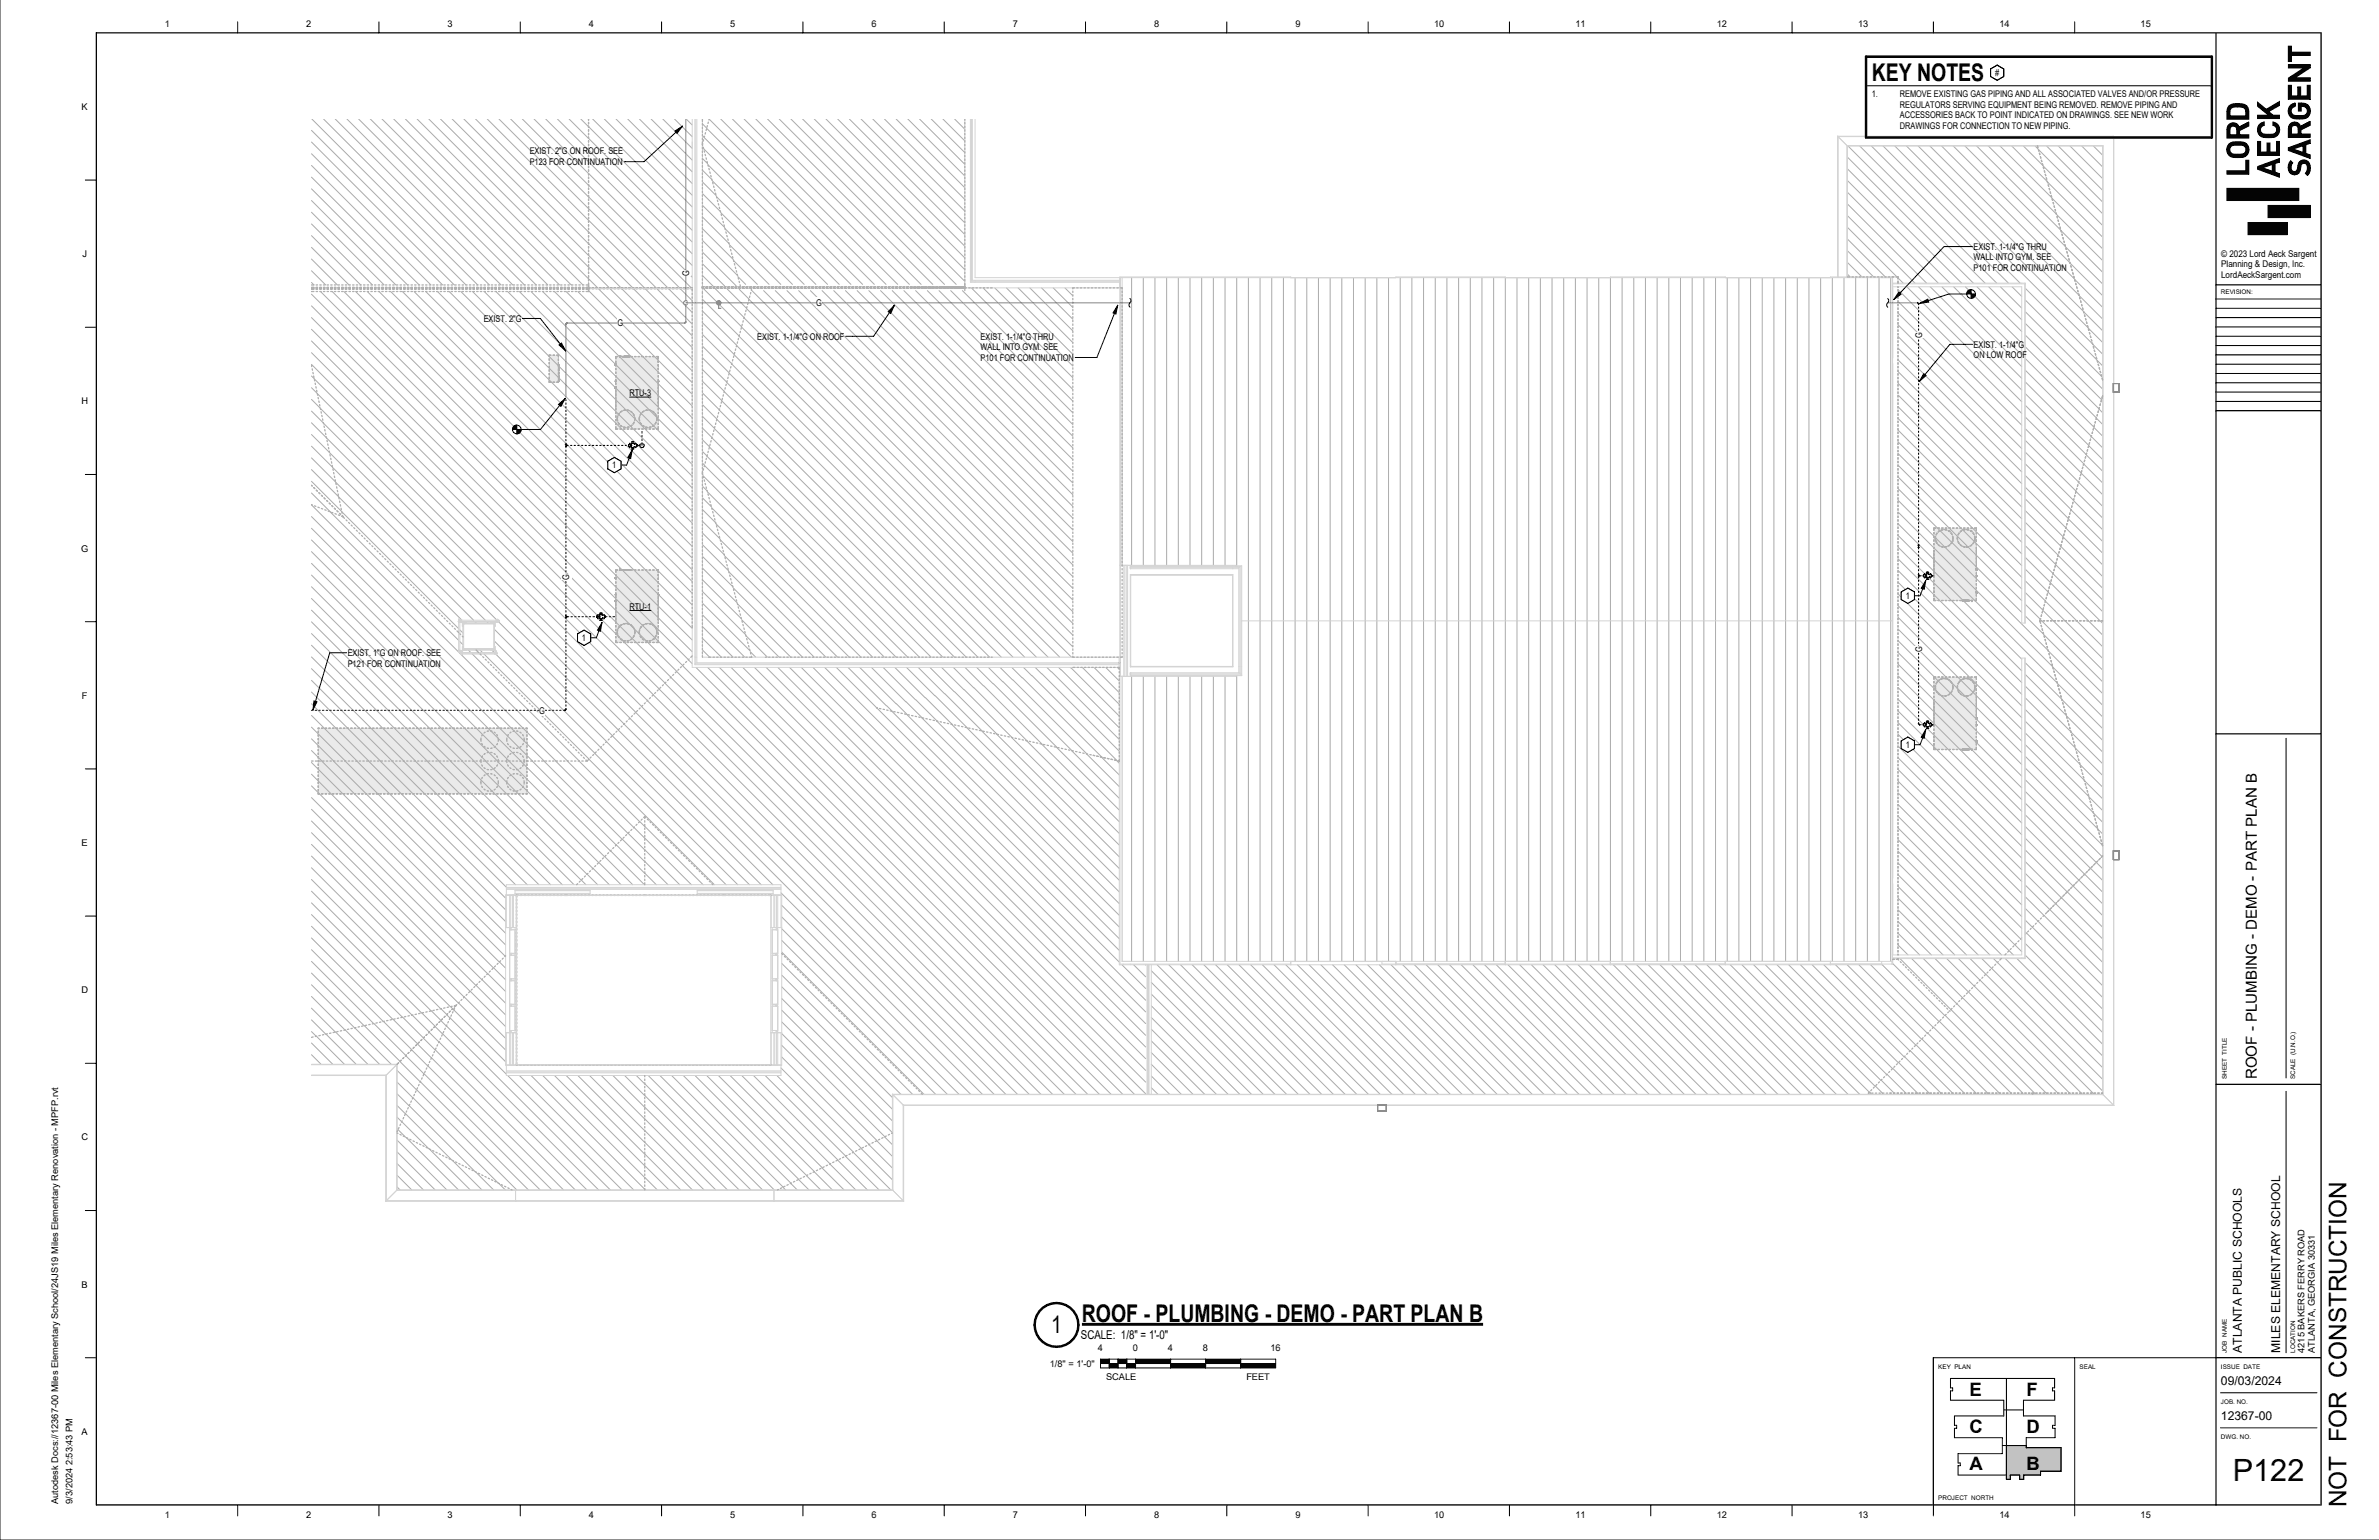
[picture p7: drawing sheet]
<svg xmlns="http://www.w3.org/2000/svg" width="864mm" height="559mm" viewBox="0 0 864 559" stroke-linecap="round" stroke-linejoin="round" font-family="sans-serif">
<defs><g id="words">
<text font-size="11.1" x="810.5" y="537.5">P122</text>
<g font-size="8.8">
<text x="679.5" y="29.3">KEY NOTES</text>
<text x="392.7" y="479.6">ROOF - PLUMBING - DEMO - PART PLAN B</text>
<text x="381.6" y="483.7">1</text>
<text x="851.8" y="547" transform="rotate(-90 851.8 547)">NOT FOR CONSTRUCTION</text>
</g>
<g font-size="6.7">
<text x="714.9" y="506.6">E</text>
<text x="735.7" y="506.6">F</text>
<text x="714.9" y="520">C</text>
<text x="735.7" y="520">D</text>
<text x="714.9" y="533.4">A</text>
<text x="735.7" y="533.4">B</text>
</g>
<text font-size="5.5" x="819.2" y="391.6" transform="rotate(-90 819.2 391.6)">ROOF - PLUMBING - DEMO - PART PLAN B</text>
<g font-size="4.4">
<text x="392.4" y="485.7">SCALE: 1/8&quot; = 1'-0&quot;</text>
<text x="813.9" y="490.9" transform="rotate(-90 813.9 490.9)">ATLANTA PUBLIC SCHOOLS</text>
<text x="827.7" y="490.9" transform="rotate(-90 827.7 490.9)">MILES ELEMENTARY SCHOOL</text>
<text x="806.2" y="502.6">09/03/2024</text>
<text x="806.2" y="515.3">12367-00</text>
</g>
<g font-size="3.4">
<text x="59.8" y="9.8">1</text>
<text x="111.1" y="9.8">2</text>
<text x="162.4" y="9.8">3</text>
<text x="213.7" y="9.8">4</text>
<text x="265" y="9.8">5</text>
<text x="316.3" y="9.8">6</text>
<text x="367.6" y="9.8">7</text>
<text x="418.9" y="9.8">8</text>
<text x="470.2" y="9.8">9</text>
<text x="520.6" y="9.8">10</text>
<text x="571.9" y="9.8">11</text>
<text x="623.2" y="9.8">12</text>
<text x="674.5" y="9.8">13</text>
<text x="725.8" y="9.8">14</text>
<text x="777.1" y="9.8">15</text>
<text x="724.2" y="27.6">#</text>
<text x="679.5" y="35.2">1.</text>
<text x="689.6" y="35.2">REMOVE EXISTING GAS PIPING AND ALL ASSOCIATED VALVES AND/OR PRESSURE</text>
<text x="29.6" y="39.9">K</text>
<text x="689.6" y="39.1">REGULATORS SERVING EQUIPMENT BEING REMOVED. REMOVE PIPING AND</text>
<text x="689.6" y="42.9">ACCESSORIES BACK TO POINT INDICATED ON DRAWINGS. SEE NEW WORK</text>
<text x="689.6" y="46.8">DRAWINGS FOR CONNECTION TO NEW PIPING.</text>
<text x="192.3" y="56">EXIST. 2&quot;G ON ROOF. SEE</text>
<text x="192.3" y="59.9">P123 FOR CONTINUATION</text>
<text x="29.9" y="93.3">J</text>
<text x="716.4" y="90.7">EXIST. 1-1/4&quot;G THRU</text>
<text x="716.4" y="94.5">WALL INTO GYM. SEE</text>
<text x="806.3" y="93.1">© 2023 Lord Aeck Sargent</text>
<text x="250.2" y="100" transform="rotate(-90 250.2 100)">G</text>
<text x="716.4" y="98.3">P101 FOR CONTINUATION</text>
<text x="806.3" y="96.9">Planning &amp; Design, Inc.</text>
<text x="806.3" y="100.8">LordAeckSargent.com</text>
<text x="296.3" y="111.1">G</text>
<text x="175.6" y="116.8">EXIST. 2&quot;G</text>
<text x="224.2" y="118.5">G</text>
<text x="274.9" y="123.2">EXIST. 1-1/4&quot;G ON ROOF</text>
<text x="355.9" y="123.2">EXIST. 1-1/4&quot;G THRU</text>
<text x="697.7" y="122.6" transform="rotate(-90 697.7 122.6)">G</text>
<text x="355.9" y="127.1">WALL INTO GYM. SEE</text>
<text x="355.9" y="130.9">P101 FOR CONTINUATION</text>
<text x="716.4" y="126.1">EXIST. 1-1/4&quot;G</text>
<text x="716.4" y="130">ON LOW ROOF</text>
<text x="228.5" y="143.7">RTU-3</text>
<text x="29.5" y="146.7">H</text>
<text x="222.3" y="170">1</text>
<text x="29.4" y="200.1">G</text>
<text x="206.7" y="210.6" transform="rotate(-90 206.7 210.6)">G</text>
<text x="228.5" y="221.2">RTU-1</text>
<text x="691.8" y="217.4">1</text>
<text x="211.3" y="232.6">1</text>
<text x="126.2" y="238.1">EXIST. 1&quot;G ON ROOF. SEE</text>
<text x="697.7" y="236.4" transform="rotate(-90 697.7 236.4)">G</text>
<text x="126.2" y="241.9">P121 FOR CONTINUATION</text>
<text x="29.7" y="253.6">F</text>
<text x="195.8" y="259">G</text>
<text x="691.8" y="271.4">1</text>
<text x="29.6" y="307">E</text>
<text x="29.5" y="360.4">D</text>
<text x="29.5" y="413.8">C</text>
<text x="29.6" y="467.2">B</text>
<text x="398.5" y="490.4">4</text>
<text x="411.2" y="490.4">0</text>
<text x="424" y="490.4">4</text>
<text x="436.7" y="490.4">8</text>
<text x="461.2" y="490.4">16</text>
<text x="836.5" y="490.9" transform="rotate(-90 836.5 490.9)">4215 BAKERS FERRY ROAD</text>
<text x="840.4" y="490.9" transform="rotate(-90 840.4 490.9)">ATLANTA, GEORGIA 30331</text>
<text x="381.1" y="496">1/8&quot; = 1'-0&quot;</text>
<text x="401.5" y="500.7">SCALE</text>
<text x="452.4" y="500.7">FEET</text>
<text x="29.6" y="520.6">A</text>
<text x="21.1" y="545.7" transform="rotate(-90 21.1 545.7)">Autodesk Docs://12367-00 Miles Elementary School/24JS19 Miles Elementary Renovation - MPFP.rvt</text>
<text x="26.4" y="545.7" transform="rotate(-90 26.4 545.7)">9/3/2024 2:53:43 PM</text>
<text x="59.8" y="550.9">1</text>
<text x="111.1" y="550.9">2</text>
<text x="162.4" y="550.9">3</text>
<text x="213.7" y="550.9">4</text>
<text x="265" y="550.9">5</text>
<text x="316.3" y="550.9">6</text>
<text x="367.6" y="550.9">7</text>
<text x="418.9" y="550.9">8</text>
<text x="470.2" y="550.9">9</text>
<text x="520.6" y="550.9">10</text>
<text x="571.9" y="550.9">11</text>
<text x="623.2" y="550.9">12</text>
<text x="674.5" y="550.9">13</text>
<text x="725.8" y="550.9">14</text>
<text x="777.1" y="550.9">15</text>
</g>
<g font-size="2.3">
<text x="806.2" y="106.8">REVISION:</text>
<text x="808.4" y="391.6" transform="rotate(-90 808.4 391.6)">SHEET TITLE</text>
<text x="833.1" y="391.6" transform="rotate(-90 833.1 391.6)">SCALE (U.N.O.)</text>
<text x="808.4" y="490.9" transform="rotate(-90 808.4 490.9)">JOB NAME</text>
<text x="833.1" y="490.9" transform="rotate(-90 833.1 490.9)">LOCATION</text>
<text x="703.6" y="496.6">KEY PLAN</text>
<text x="754.9" y="496.6">SEAL</text>
<text x="806.2" y="496.6">ISSUE DATE</text>
<text x="806.2" y="509.4">JOB. NO.</text>
<text x="806.2" y="522">DWG. NO.</text>
<text x="703.6" y="544.1">PROJECT NORTH</text>
</g>
</g></defs>
<g fill="#eaeaea">
<path d="M225 129.1l.1 .2z"/>
<path d="M225.1 129.1l.2 .2z"/>
<path d="M223.2 140.7l.3 .1z"/>
<path d="M223.2 140.6l.3 .1z"/>
<path d="M223.2 132.3l.3 .1z"/>
<path d="M223.2 132.2l.3 .1z"/>
<path d="M223.4 138.3l.2 .2z"/>
<path d="M239 138.3l.1 .2z"/>
<path d="M225 206.5l.1 .3z"/>
<path d="M225.1 206.5l.2 .3z"/>
<path d="M223.2 218.1l.3 .1z"/>
<path d="M223.2 218l.3 .1z"/>
<path d="M223.2 209.7l.3 .2z"/>
<path d="M223.2 209.6l.3 .1z"/>
<path d="M223.4 215.7l.2 .2z"/>
<path d="M239 215.7l.1 .2z"/>
<path d="M115.5 264.2h75.8v23.9h-75.8z"/>
<path d="M715.8 218l.1 .2z"/>
<path d="M715.7 218l.1 .2z"/>
<path d="M717.5 206.5l.3 .1z"/>
<path d="M717.5 206.6l.3 .1z"/>
<path d="M717.5 214.9l.3 .1z"/>
<path d="M717.5 215l.3 .1z"/>
<path d="M717.4 208.8l.2 .2z"/>
<path d="M701.9 208.8l.1 .2z"/>
<path d="M715.8 272l.1 .3z"/>
<path d="M715.7 272l.1 .3z"/>
<path d="M717.5 260.6l.3 .1z"/>
<path d="M717.5 260.7l.3 .1z"/>
<path d="M717.5 269h.3z"/>
<path d="M717.5 269l.3 .1z"/>
<path d="M717.4 262.9l.2 .2z"/>
<path d="M701.9 262.9l.1 .2z"/>
<path d="M223.6 129.4v26.3h15.4v-26.3zM232.1 152a3.2 3.2 0 0 1 6.3 0 3.2 3.2 0 0 1-6.3 0zM224.1 152a3.2 3.2 0 0 1 6.3 0 3.2 3.2 0 0 1-6.3 0z"/>
<path d="M223.6 206.8v26.3h15.4v-26.3zM224.1 229.4a3.2 3.2 0 0 1 6.3 0 3.2 3.2 0 0 1-6.3 0zM232.1 229.4a3.2 3.2 0 0 1 6.3 0 3.2 3.2 0 0 1-6.3 0z"/>
<path d="M183.9 283.9a3.2 3.2 0 0 0 6.4 0 3.2 3.2 0 0 0-6.4 0zM174.6 283.9a3.2 3.2 0 0 0 6.3 0 3.2 3.2 0 0 0-6.3 0zM174.6 276.2a3.2 3.2 0 0 0 6.3 0 3.2 3.2 0 0 0-6.3 0zM183.9 276.2a3.2 3.2 0 0 0 6.4 0 3.2 3.2 0 0 0-6.4 0zM183.9 268.4a3.2 3.2 0 0 0 6.4 0 3.2 3.2 0 0 0-6.4 0zM174.6 268.4a3.2 3.2 0 0 0 6.3 0 3.2 3.2 0 0 0-6.3 0z"/>
<path d="M702 191.6v26.3h15.4v-26.3zM710.5 195.3a3.2 3.2 0 0 1 6.4 0 3.2 3.2 0 0 1-6.4 0zM702.6 195.3a3.2 3.2 0 0 1 6.3 0 3.2 3.2 0 0 1-6.3 0z"/>
<path d="M702 245.7v26.3h15.4v-26.3zM710.5 249.4a3.2 3.2 0 0 1 6.4 0 3.2 3.2 0 0 1-6.4 0zM702.6 249.4a3.2 3.2 0 0 1 6.3 0 3.2 3.2 0 0 1-6.3 0z"/>
<circle cx="235.2" cy="152" r="3.2"/>
<circle cx="227.3" cy="152" r="3.2"/>
<circle cx="235.2" cy="229.4" r="3.2"/>
<circle cx="227.3" cy="229.4" r="3.2"/>
<circle cx="705.7" cy="195.3" r="3.2"/>
<circle cx="713.7" cy="195.3" r="3.2"/>
<circle cx="705.7" cy="249.4" r="3.2"/>
<circle cx="713.7" cy="249.4" r="3.2"/>
</g>
<circle cx="260.9" cy="109.9" r=".79" fill="#808080"/>
<path d="M199.4 128.9h3.3v9.8h-3.3z" fill="#eaeaea"/>
<path d="M202.9 132.5v5.8" fill="none" stroke="#eaeaea" stroke-width=".36"/>
<g fill="none" stroke="#aaa" stroke-width=".36">
<path d="M113.1 55.8l47.6 47.6M113.1 51.5l51.8 51.9M113.1 47.3l56.1 56.1M113.2 43.2l60.2 60.2M117.4 43.2l60.3 60.2M121.7 43.2l60.2 60.2M125.9 43.2l60.2 60.2M130.2 43.2l60.2 60.2M134.4 43.2l60.2 60.2M138.7 43.2l60.2 60.2M142.9 43.2l60.2 60.2M147.2 43.2l60.2 60.2"/>
<path d="M151.4 43.2l60.2 60.2M155.7 43.2l58 58M159.9 43.2l61.3 61.3M164.1 43.2l61.4 61.3M168.4 43.2l45.3 45.2M172.6 43.2l61.4 61.3M176.9 43.2l61.3 61.3M181.1 43.2l61.3 61.3M185.4 43.2l61.3 61.3M189.6 43.2l61.3 61.3M193.9 43.2l57.4 57.4M198.1 43.2l53.2 53.1"/>
<path d="M202.4 43.2l48.9 48.9M206.6 43.2l44.7 44.6M210.8 43.2l2.9 2.8M213.7 45.9l37.6 37.7M215.1 43.2l36.2 36.1M219.4 43.2l31.9 31.9M223.6 43.2l27.7 27.6M227.9 43.2l23.4 23.4M232.1 43.2l19.2 19.1M236.4 43.2l14.9 14.9M240.6 43.2l10.7 10.6M244.9 43.2l6.4 6.4"/>
<path d="M249.1 43.2l2.2 2.2M255 49.2l.7 .7M255 44.9l1.5 1.6M255 57.5l1.9 1.9M255 53.2l.3 .4M255.4 53.9l49.3 49.3M255.6 49.9l53.3 53.3M256.5 46.6l56.6 56.6M257 59.7l43.4 43.5M257.4 43.2l60 60M261.6 43.2l60 60M265.9 43.2l60 60"/>
<path d="M270.1 43.2l60 60M274.4 43.2l60 60M278.6 43.2l60 60M282.9 43.2l60 60M287.1 43.2l60 60M291.3 43.2l58.9 58.9M295.6 43.2l54.6 54.6M299.8 43.2l50.4 50.4M304.1 43.2l46.1 46.1M308.3 43.2l41.9 41.9M312.6 43.2l37.6 37.7M316.8 43.2l33.4 33.4"/>
<path d="M321.1 43.2l29.1 29.2M325.3 43.2l24.9 24.9M329.6 43.2l20.6 20.7M333.8 43.2l16.4 16.4M338 43.2l12.2 12.2M342.3 43.2l7.9 7.9M346.5 43.2l3.7 3.7M670.6 57l45.7 45.7M670.8 53l49.8 49.7M675.1 53l49.7 49.7M679.3 53l49.8 49.7M683.6 53l49.7 49.7"/>
<path d="M687.8 53l71.8 71.8M692.1 53l65.9 65.9M696.3 53l60 60M700.6 53l54.1 54.1M704.8 53l48.3 48.2M709 53l42.4 42.4M713.3 53l36.5 36.5M717.5 53l30.6 30.6M721.8 53l24.7 24.7M726 53l18.9 18.8M730.3 53l12.9 12.9M734.5 53l7.1 7"/>
<path d="M738.8 53l1.1 1.1M740 54.2l23.3 23.4M742.9 53l20.4 20.3M747.2 53l16.1 16.1M751.4 53l11.9 11.8M755.7 53l7.6 7.6M759.9 53l3.4 3.3M113.1 77l26.3 26.4M113.1 72.8l30.6 30.6M113.1 68.5l34.8 34.9M113.1 64.3l39.1 39.1M113.1 60l43.3 43.4"/>
<path d="M255 78.7l9.6 9.7M255 74.5l8.1 8.1M255 70.2l6.5 6.6M255 66l5 5M255 61.7l3.4 3.5M258.5 65.5l37.7 37.7M260.1 71.3l31.8 31.9M261.6 77.1l26.1 26.1M670.6 78.2l24.5 24.5M670.6 74l28.8 28.7M670.6 69.7l33 33M670.6 65.5l37.3 37.2"/>
<path d="M670.6 61.2l41.5 41.5M741.6 60.1l21.7 21.7M743.2 66l20.1 20M744.9 71.9l18.4 18.4M746.5 77.8l16.8 16.7M113.1 98.2l5.1 5.2M113.1 94l9.4 9.4M113.1 89.8l13.6 13.6M113.1 85.5l17.9 17.9M113.1 81.3l22.1 22.1M213.7 88.4l16 16.1M255 100l3.9 3.8"/>
<path d="M255 95.7l8 8.1M255 91.5l12.2 12.2M255 87.2l12.7 12.8M255 83l11.2 11.2M263.2 82.9l20.2 20.3M264.7 88.7l14.5 14.5M266.3 94.5l8.6 8.7M670.6 99.5l1 1M670.6 95.2l5.3 5.3M670.6 91l9.5 9.5M670.6 86.7l13.8 13.8M670.6 82.5l18 18"/>
<path d="M748.2 83.7l15.1 15.1M749.8 89.6l13.5 13.4M751.4 95.5l11.9 11.8M113.1 106.7l290.2 290.4M113.1 119.5l128.3 128.4M113.1 115.2l130.4 130.5M113.1 111l132.6 132.6M113.1 102.5l.9 .9M116.4 105.8l133.5 133.6M120.6 105.8l130.7 130.7M124.8 105.8l126.5 126.4M129.1 105.8l122.2 122.2"/>
<path d="M133.3 105.8l118 117.9M137.6 105.8l113.7 113.7M141.8 105.8l109.5 109.5M146.1 105.8l105.2 105.2M150.3 105.8l101 101M154.6 105.8l96.7 96.7M158.8 105.8l92.5 92.5M163.1 105.8l88.2 88.2M167.3 105.8l84 84M171.5 105.8l79.8 79.7M175.8 105.8l75.5 75.5M180 105.8l71.3 71.2"/>
<path d="M184.3 105.8l67 67M188.5 105.8l62.8 62.7M192.8 105.8l58.5 58.5M197 105.8l54.3 54.3M201.3 105.8l50 50M205.5 105.8l45.8 45.8M209.7 105.8l41.6 41.5M213.7 105.4l37.6 37.7M213.7 101.1l3.3 3.4M217.2 104.7l34.1 34.1M221.4 104.7l29.9 29.9M225.7 104.7l25.6 25.6"/>
<path d="M229.9 104.7l21.4 21.4M234.2 104.7l17.1 17.1M238.4 104.7l12.9 12.9M242.6 104.7l8.7 8.7M246.9 104.7l4.4 4.4M251.1 104.7l.2 .2M255 117.1l11.5 11.5M255 112.8l12.4 12.5M255 108.6l13.3 13.3M255.4 104.7l4.8 4.9M259.7 104.8l10.4 10.4M261.2 110.6l8 8"/>
<path d="M264 104.9l7 7M267.8 100.3l2.9 2.9M268.4 105l3.5 3.5M269.2 118.7l119.8 119.8M270.1 115.3l119.3 119.4M271 112l118.4 118.5M271.9 108.6l117.5 117.6M272.7 105.1l.1 .1M272.9 105.5l116.5 116.5M277.2 105.5l112.2 112.2M281.4 105.5l108 108M285.7 105.5l103.7 103.7"/>
<path d="M289.9 105.5l99.5 99.5M294.2 105.5l95.2 95.2M298.4 105.4l91 91.1M302.7 105.5l86.7 86.8M306.9 105.5l82.5 82.5M311.2 105.5l78.2 78.3M315.4 105.5l74 74M319.6 105.5l69.8 69.8M323.9 105.5l65.5 65.5M328.1 105.5l61.3 61.3M332.4 105.5l57 57M336.6 105.5l52.8 52.8"/>
<path d="M340.9 105.5l48.5 48.5M345.1 105.5l44.3 44.3M349.4 105.5l40 40M352.6 104.5l36.8 36.8M356.9 104.5l32.5 32.6M361.1 104.5l28.3 28.3M365.3 104.5l24.1 24.1M369.6 104.5l19.8 19.8M373.8 104.5l15.6 15.6M378.1 104.5l11.3 11.3M382.3 104.5l7.1 7.1M386.6 104.5l2.8 2.8"/>
<path d="M410.8 100.7v104.4M415 100.7v104.4M419.3 100.7v104.4M423.5 100.7v104.4M427.7 100.7v104.4M432 100.7v104.4M436.2 100.7v104.4M440.5 100.7v104.4M444.7 100.7v104.4M448.9 100.7v104.6M453.2 100.7v248.2M457.4 100.7v248.2"/>
<path d="M461.7 100.7v248.2M465.9 100.7v248.2M470.1 100.7v248.2M474.4 100.7v248.2M478.6 100.7v248.2M482.9 100.7v248.2M487.1 100.7v248.2M491.3 100.7v248.2M495.6 100.7v248.2M499.8 100.7v248.2M504 100.7v248.2M508.3 100.7v248.2"/>
<path d="M512.5 100.7v248.2M516.8 100.7v248.2M521 100.7v248.2M525.2 100.7v248.2M529.5 100.7v248.2M533.7 100.7v248.2M538 100.7v248.2M542.2 100.7v248.2M546.4 100.7v248.2M550.7 100.7v248.2M554.9 100.7v248.2M559.2 100.7v248.2"/>
<path d="M563.4 100.7v248.2M567.6 100.7v248.2M571.9 100.7v248.2M576.1 100.7v248.2M580.4 100.7v248.2M584.6 100.7v248.2M588.8 100.7v248.2M593.1 100.7v248.2M597.3 100.7v248.2M601.6 100.7v248.2M605.8 100.7v248.2M610 100.7v248.2"/>
<path d="M614.3 100.7v248.2M618.5 100.7v248.2M622.8 100.7v248.2M627 100.7v248.2M631.2 100.7v248.2M635.5 100.7v248.2M639.7 100.7v248.2M644 100.7v248.2M648.2 100.7v248.2M652.4 100.7v248.2M656.7 100.7v248.2M660.9 100.7v248.2"/>
<path d="M665.1 100.7v248.2M669.4 100.7v248.2M673.6 100.7v248.2M677.9 100.7v248.2M682.1 100.7v248.2M686.3 100.7v248.2M689 117.8l44.9 45M689 113.6l44.9 44.9M689 109.3l44.9 45M689 105.1l44.9 44.9M689 100.8l1.9 1.9M692.2 104.1l41.7 41.7"/>
<path d="M696.4 104.1l37.5 37.4M700.7 104.1l33.2 33.2M704.9 104.1l29 28.9M709.2 104.1l24.7 24.7M713.4 104.1l20.5 20.4M717.7 104.1l16.2 16.2M721.9 104.1l12 11.9M726.2 104.1l7.7 7.7M730.4 104.1l3.5 3.5M735.2 117.4l27.7 27.6M735.2 113.1l28.1 28.1M735.2 108.9l27.7 27.7"/>
<path d="M735.2 104.6l26.1 26.1M753.1 101.3l10.2 10.2M754.7 107.2l8.6 8.6M756.4 113.1l6.9 6.9M758 119l5.3 5.3M113.1 136.4l1 1M113.1 128l269 269.1M113.1 132.2l122 122M113.1 123.7l126.2 126.3M114.1 137.5l118.8 118.8M255 138.3l7 7.1M255 134.1l7.9 7.9"/>
<path d="M255 129.8l8.8 8.9M255 125.6l9.7 9.7M255 121.3l10.6 10.7M263.8 138.8l99.7 99.7M264.7 135.4l103 103.1M265.6 132.1l106.4 106.4M266.5 128.7l109.7 109.8M267.4 125.4l113.1 113.1M268.3 122l116.4 116.5M689 139.1l44.9 44.9M689 134.8l44.9 44.9M689 130.6l44.9 44.9"/>
<path d="M689 126.3l44.9 44.9M689 122.1l44.9 44.9M735.2 138.6l23.1 23M735.2 134.4l24 23.9M735.2 130.1l24.9 24.9M735.2 125.9l25.8 25.8M735.2 121.6l26.8 26.8M759.7 124.9l3.6 3.6M761.3 130.8l2 2M762.9 136.7l.4 .3M113.1 157.7l6.5 6.5M113.1 153.4l5.4 5.5"/>
<path d="M113.1 149.2l4.3 4.3M113.1 144.9l3.2 3.2M113.1 140.7l2.1 2.1M115.2 142.8l254.2 254.3M116.3 148.2l112.4 112.4M117.4 153.5l243.5 243.6M118.5 158.9l105.9 105.9M255 159.5l2.6 2.6M255 155.3l3.4 3.5M255 151.1l4.3 4.3M255 146.8l5.2 5.3M255 142.6l6.1 6.1"/>
<path d="M258.4 158.9l79.6 79.6M259.3 155.5l83 83M260.2 152.2l86.3 86.3M261.1 148.8l89.6 89.7M262 145.5l93 93M262.9 142.1l96.3 96.4M689 156l44.9 45M689 151.8l44.9 44.9M689 147.6l44.9 44.9M689 143.3l44.9 44.9M735.2 142.8l28.1 28.2M735.2 159.8l18.4 18.4"/>
<path d="M735.2 155.6l19.4 19.3M735.2 151.3l20.3 20.3M735.2 147.1l21.2 21.2M759.2 158.4l4.1 4.1M760.1 155.1l3.2 3.1M761 151.7l2.3 2.3M761.9 148.4l1.4 1.4M762.9 145.1l.4 .4M113.1 178.9l6.8 6.9M113.1 174.6l11 11M113.1 170.4l9.8 9.9M113.1 166.2l8.7 8.7"/>
<path d="M113.1 161.9l7.6 7.7M119.6 164.3l60.7 60.6M120.7 169.6l55.5 55.4M121.8 175l50.1 50.1M255 168l.8 .8M255 163.8l1.7 1.7M255 176.4l1.7 1.7M255 172.1l.2 .2M255.2 172.7l65.8 65.8M255.7 168.9l69.6 69.6M256.6 165.6l72.9 72.9M256.8 178.5l60 60"/>
<path d="M257.5 162.2l76.3 76.3M689 177.3l44.9 44.9M689 173l44.9 45M689 168.8l44.9 44.9M689 164.5l44.9 45M689 160.3l44.9 44.9M735.2 164.1l28.1 28.1M735.2 176.8l14.7 14.7M735.2 172.6l15.7 15.6M735.2 168.3l16.6 16.6M753.6 178.3l9.7 9.7M754.5 175l8.8 8.7"/>
<path d="M755.5 171.7l7.8 7.8M756.4 168.3l6.9 6.9M758.2 161.7l5.1 5M113.1 183.1h.1M113.1 195.9l80.2 80.3M113.1 191.7l84.5 84.5M113.1 187.4l88.7 88.8M113.1 183.2l53.3 53.3M119.8 185.7l46.7 46.7M123 180.3l44.7 44.7M124.1 185.7l42.4 42.4M255 197.6l9.5 9.5"/>
<path d="M255 193.4l7.9 7.9M255 189.1l6.4 6.4M255 184.9l4.8 4.8M255 180.6l3.3 3.3M258.4 184.3l54.1 54.2M259.9 190.1l48.4 48.4M261.5 195.9l42.6 42.6M689 198.5l44.9 44.9M689 194.3l44.9 44.9M689 190l57.8 57.8M689 185.8l56.2 56.1M689 181.5l54.5 54.6"/>
<path d="M735.2 198l10.1 10.1M735.2 193.8l11 11M735.2 189.6l11.9 11.9M735.2 185.3l12.9 12.9M735.2 181.1l13.8 13.7M748.1 198.2l15.2 15.2M749 194.9l14.3 14.3M749.9 191.6l13.4 13.4M750.8 188.3l12.5 12.4M751.8 184.9l11.5 11.6M113.1 217.2l59 59M113.1 212.9l63.2 63.3"/>
<path d="M113.1 208.7l67.5 67.5M113.1 204.4l71.7 71.8M113.1 200.2l76 76M255 218.9l17.2 17.2M255 214.6l15.7 15.7M255 210.4l14.1 14.1M255 206.1l12.6 12.6M255 201.9l11 11M263 201.7l36.8 36.8M264.6 207.5l31 31M266.1 213.3l25.2 25.2M267.7 219.1l19.4 19.4"/>
<path d="M689 219.7l44.9 45M689 215.5l44.9 44.9M689 211.2l44.9 45M689 207l44.9 44.9M689 202.8l44.9 44.9M735.2 219.3l5.5 5.4M735.2 215l6.4 6.4M735.2 210.8l7.3 7.3M735.2 206.5l8.2 8.3M735.2 202.3l9.2 9.1M742.5 218.2l20.8 20.7M743.4 214.8l19.9 19.9"/>
<path d="M744.4 211.5l18.9 18.9M745.3 208.2l18 18M746.2 204.9l17.1 17M747.1 201.6l16.2 16.1M113.1 238.4l37.8 37.8M113.1 234.1l42 42.1M113.1 229.9l46.2 46.3M113.1 225.6l50.5 50.6M113.1 221.4l54.7 54.8M166.6 236.7l.6 .6M166.9 228.6l1.2 1.1M166.9 232.8l1.2 1.1"/>
<path d="M167.4 237.5l38.7 38.7M168.2 225.6l.2 .2M168.5 225.9l.2 .2M170 235.9l.9 .9M171.4 237.3l38.9 38.9M172.5 225.6l.4 .5M174.2 235.9l1 .9M175.7 237.3l38.1 38.2M176.7 225.6l.5 .5M178.5 235.9h.1M178.7 236l.7 .8M179.5 228.4l92.6 92.6"/>
<path d="M179.5 232.6l38.6 38.6M180.1 237.5l35.8 35.8M181.1 225.7l41.2 41.3M249.9 239.4l1.4 1.4M255 235.8l2.6 2.7M255 231.6l6.9 6.9M255 227.3l11.1 11.2M255 223.1l15.3 15.4M269.2 224.9l13.6 13.6M270.8 230.7l7.8 7.8M272.3 236.5l2 2M689 236.7l44.9 44.9"/>
<path d="M689 232.5l44.9 44.9M689 228.2l44.9 44.9M689 224l44.9 44.9M735.2 223.5l6.7 6.7M740.6 224.8l22.7 22.6M741.6 221.5l21.7 21.6M741.9 230.3l21.4 21.3M743.5 236.2l19.8 19.7M113.1 259.6l16.5 16.6M113.1 255.4l20.8 20.8M113.1 251.1l25 25.1M113.1 246.9l29.3 29.3"/>
<path d="M113.1 242.6l33.5 33.6M232.9 256.4l140.7 140.7M235 254.3l142.8 142.8M239.3 250l147 147.1M241.4 247.9l149.2 149.2M243.5 245.8l151.3 151.3M245.6 243.6l153.5 153.5M252.6 242.2l155 154.9M256.9 242.2l154.9 154.9M261.1 242.2l154.8 154.7M265.4 242.2l150.5 150.4M269.6 242.2l146.3 146.2"/>
<path d="M273.9 242.2l142 142M278.1 242.2l137.8 137.7M282.4 242.2l133.5 133.5M286.6 242.2l129.3 129.2M290.9 242.2l125 125M295.1 242.2l120.8 120.7M299.3 242.2l107 106.9M303.6 242.2l102.7 102.7M307.8 242.2l16.1 15.9M312.1 242.2l17.2 17.1M316.3 242.2l18.5 18.3M318.3 256.8l.1 .1"/>
<path d="M320.6 242.2l19.6 19.5M323.7 258.1l82.6 82.5M324.8 242.2l20.8 20.7M329.1 242.2l10.3 10.3M329.2 259.2l77.1 77.2M333.3 242.2l9.6 9.5M337.6 242.2l8.8 8.8M339.5 252.4l11.6 11.6M341.8 242.2l8.1 8.1M343 251.7l13.5 13.5M346.1 242.2l7.4 7.4M346.5 251l15.4 15.4"/>
<path d="M350 250.3l17.4 17.3M350.3 242.2l6.7 6.7M353.6 249.6l19.2 19.2M354.5 242.2l6 5.9M357.1 248.8l21.2 21.2M358.8 242.2l5.2 5.2M360.6 248.1l23.1 23.1M363 242.2l4.5 4.5M364.1 247.4l25 25M367.3 242.2l3.8 3.8M367.7 246.7l26.9 26.9M371.2 245.9l28.8 28.9"/>
<path d="M371.5 242.2l3.1 3M374.7 245.2l30.8 30.8M375.8 242.2l2.3 2.3M378.2 244.5l28.1 28.1M380 242.2l1.6 1.6M381.7 243.8l24.6 24.5M384.3 242.2l.9 .9M385.3 243l21 21.1M388.5 242.2l.2 .1M388.8 242.3l17.5 17.5M392.9 242.2l13.4 13.4M397.1 242.2l9.2 9.1"/>
<path d="M401.4 242.2l4.9 4.9M405.6 242.2l.7 .7M406.3 243l.2 .2M410.8 245.4v103.5M415 245.4v103.5M419.3 245.4v103.5M423.5 245.4v103.5M427.7 245.4v103.5M432 245.4v103.5M436.2 245.4v103.5M440.5 245.4v103.5M444.7 245.4v103.5"/>
<path d="M448.9 245.2v103.7M689 257.9l44.9 45M689 253.7l44.9 44.9M689 249.5l44.9 44.9M689 245.2l44.9 44.9M689 241l44.9 44.9M735.2 240.5l13.2 13.2M735.2 253.2l18.2 18.2M735.2 257.5l19.8 19.8M735.2 249l16.5 16.5M735.2 244.8l14.9 14.8M745.2 242.1l18.1 18"/>
<path d="M746.8 247.9l16.5 16.5M748.5 253.8l14.8 14.8M750.1 259.7l13.2 13.2M113.1 272.3l3.8 3.9M113.1 268.1l8 8.1M113.1 263.8l12.3 12.4M113.1 276.7l70.4 70.3M116.8 276.2l66.7 66.7M121 276.2l62.5 62.4M125.3 276.2l58.2 58.2M129.5 276.2l54 54M133.8 276.2l49.7 49.7"/>
<path d="M138 276.2l45.8 45.7M142.3 276.2l44.9 44.8M146.5 276.2l44.9 44.8M150.8 276.2l44.8 44.8M155 276.2l44.9 44.8M159.3 276.2l44.8 44.8M163.5 276.2l44.9 44.8M167.7 276.2l45 44.8M172 276.2l45 44.8M176.2 276.2l45 44.8M180.5 276.2l45 44.8M184.7 276.2l45 44.8"/>
<path d="M189 276.2l44.9 44.8M193.2 276.2l30.5 30.4M197.5 276.2l28.3 28.3M201.7 276.2l45.1 44.8M206 276.2l45 44.8M210.2 276.2l45 44.8M213.8 275.5l45.5 45.5M215.9 273.4l47.7 47.6M218 271.2l49.8 49.8M222.3 267l54 54M224.4 264.9l56.2 56.1M228.6 260.6l136.5 136.5"/>
<path d="M334.6 260.4l71.7 71.7M340 261.6l66.3 66.3M345.5 262.8l60.8 60.8M350.9 264l55.4 55.4M356.4 265.2l49.9 50M361.8 266.4l44.5 44.5M367.2 267.6l39.1 39.1M372.7 268.8l33.6 33.6M378.1 270l28.2 28.2M383.5 271.2l22.8 22.7M389 272.4l17.3 17.3M394.4 273.5l11.9 11.9"/>
<path d="M399.9 274.7l6.4 6.5M405.3 275.9l1 1M689 270.7l44.9 44.9M689 266.4l44.9 45M689 279.2l44.9 44.9M689 274.9l44.9 45M689 262.2l44.9 44.9M735.2 278.7l28 28M735.2 274.5l26.4 26.3M735.2 270.2l24.7 24.7M735.2 266l23.1 23M735.2 261.7l21.5 21.5"/>
<path d="M751.8 265.6l11.5 11.5M753.4 271.5l9.9 9.9M755 277.4l8.3 8.2M113.1 297.9l70.4 70.4M113.1 293.7l70.4 70.3M113.1 289.4l70.4 70.4M113.1 285.2l70.4 70.3M113.1 280.9l70.4 70.4M689 296.2l44.9 44.9M689 291.9l44.9 44.9M689 287.7l44.9 44.9M689 283.4l44.9 44.9"/>
<path d="M735.2 299.9l28.1 28.1M735.2 295.7l28.1 28M735.2 291.5l28.1 28M735.2 287.2l28.1 28M735.2 283l28.1 28M756.7 283.3l6.6 6.6M758.3 289.2l5 4.9M760 295l3.3 3.3M113.1 319.1l46.9 47M113.1 314.9l50.4 50.4M113.1 310.6l70.4 70.4M113.1 306.4l70.4 70.4"/>
<path d="M113.1 302.1l70.4 70.4M223.8 306.6l14.5 14.4M225.9 304.5l16.6 16.5M689 308.9l37.6 37.6M689 304.7l41.9 41.8M689 300.4l44.9 44.9M689 317.4l29.1 29.1M689 313.1l33.3 33.4M735.2 316.9l28.1 28M735.2 312.7l28.1 28M735.2 308.4l28.1 28.1M735.2 304.2l28.1 28"/>
<path d="M761.6 300.9l1.7 1.7M763.2 306.8h.1M113.1 336.1l95.7 95.7M113.1 331.9l100 99.9M113.1 327.6l104.2 104.2M113.1 323.4l43.4 43.4M283.5 324l73.1 73.1M283.8 337l60.1 60.1M283.8 332.7l64.3 64.4M283.8 328.5l68.6 68.6M689 338.6l7.9 7.9M689 334.4l12.1 12.1"/>
<path d="M689 330.1l16.4 16.4M689 325.9l20.6 20.6M689 321.6l24.9 24.9M735.2 338.2l28.1 28M735.2 333.9l28.1 28M735.2 329.7l28.1 28M735.2 325.4l28.1 28M735.2 321.2l8.9 8.8M744.1 330l19.2 19.2M113.1 357.3l28.9 28.9M113.1 353.1l78.7 78.7M113.1 348.8l34.2 34.2"/>
<path d="M113.1 344.6l36.4 36.3M113.1 340.4l91.5 91.4M283.8 345.5l51.6 51.6M283.8 341.2l55.8 55.9M283.8 358.1l40.2 40.2M283.8 353.8l43.2 43.3M283.8 349.6l47.5 47.5M407.3 350.1l8.6 8.6M411.5 350.1l4.4 4.3M415.8 350.1l.1 .1M417.9 356.5l40.6 40.6M417.9 352.2l44.9 44.9"/>
<path d="M420 350.1l47 47M424.3 350.1l47 47M428.5 350.1l47 47M432.8 350.1l47 47M437 350.1l47 47M441.3 350.1l47 47M445.5 350.1l47 47M449.8 350.1l47 47M454 350.1l47 47M458.2 350.1l47 47M462.5 350.1l47 47M466.7 350.1l47 47"/>
<path d="M471 350.1l47 47M475.2 350.1l47 47M479.5 350.1l47 47M483.7 350.1l47 47M488 350.1l47 47M492.2 350.1l47 47M496.5 350.1l47 47M500.7 350.1l47 47M505 350.1l46.9 47M509.2 350.1l47 47M513.4 350.1l47 47M517.7 350.1l47 47"/>
<path d="M521.9 350.1l47 47M526.2 350.1l47 47M530.4 350.1l47 47M534.7 350.1l47 47M538.9 350.1l47 47M543.2 350.1l47 47M547.4 350.1l47 47M551.7 350.1l47 47M555.9 350.1l47 47M560.2 350.1l46.9 47M564.4 350.1l47 47M568.6 350.1l47 47"/>
<path d="M572.9 350.1l47 47M577.1 350.1l47 47M581.4 350.1l47 47M585.6 350.1l47 47M589.9 350.1l47 47M594.1 350.1l47 47M598.4 350.1l47 47M602.6 350.1l47 47M606.9 350.1l47 47M611.1 350.1l47 47M615.3 350.1l47 47M619.6 350.1l47 47"/>
<path d="M623.8 350.1l47 47M628.1 350.1l47 47M632.3 350.1l46.3 46.2M636.6 350.1l44.1 44.1M640.8 350.1l42 41.9M645.1 350.1l39.8 39.8M649.3 350.1l37.7 37.7M653.6 350.1l35.5 35.5M657.8 350.1l33.4 33.4M662.1 350.1l31.2 31.3M666.3 350.1l29.2 29.1M670.5 350.1l27.1 27"/>
<path d="M674.8 350.1l24.9 24.9M679 350.1l22.8 22.7M683.1 349.9l20.8 20.8M687 349.6l19 18.9M689 342.9l3.6 3.6M689.7 347.8l49.2 49.3M693.9 347.8l48.9 48.8M698.2 347.8l48.8 48.8M702.4 347.8l49.3 49.3M706.7 347.8l49.2 49.3M710.9 347.8l49.3 49.3M715.2 347.8l48.1 48.1"/>
<path d="M719.4 347.8l3.6 3.6M723 351.4l40.3 40.2M723.7 347.8l39.6 39.6M727.9 347.8l35.4 35.4M732.2 347.8l31.1 31.1M735.2 346.6l28.1 28.1M735.2 342.4l28.1 28M113.1 378.5l7.7 7.7M113.1 374.3l1.7 1.7M113.1 370.1l5.2 5.2M113.1 365.8l8.6 8.7M113.1 361.6l12.1 12.1"/>
<path d="M114.9 376l10.2 10.2M118.3 375.2l11 11M121.8 374.5l11.7 11.7M125.3 373.7l12.5 12.5M156.6 366.8l3.5 3.5M160 370.3l61.6 61.5M160.1 366l23.7 23.8M163.6 365.3l.7 .7M164.3 366.1l19.2 19.2M283.8 362.3l40.2 40.2M283.8 379.3l34.6 34.6M283.8 375l37.4 37.5"/>
<path d="M283.8 370.8l40.2 40.2M283.8 366.5l40.2 40.2M417.9 360.7l36.4 36.4M417.9 377.7l19.4 19.4M417.9 373.4l23.7 23.7M417.9 369.2l27.9 27.9M417.9 365l32.1 32.1M695.5 379.1l17.6 17.5M697.7 377l19.6 19.6M699.8 374.9l21.8 21.7M701.9 372.7l23.9 23.9M704 370.6l26.1 26"/>
<path d="M706.1 368.5l28.2 28.1M113.1 382.7l3.5 3.5M144.1 396.9l28.4 28.2M144.1 392.6l36.8 36.7M144.1 388.4l43.5 43.4M147.3 383l48.8 48.8M149.4 380.9l50.9 50.9M184.3 390.3l41.5 41.5M188.5 390.3l41.5 41.5M192.8 390.3l41.6 41.5M197 390.3l41.6 41.5M201.3 390.3l41.6 41.5"/>
<path d="M205.5 390.3l41.6 41.5M209.8 390.3l41.5 41.5M214 390.3l41.6 41.5M218.2 390.3l41.6 41.5M222.5 390.3l41.6 41.5M226.7 390.3l41.6 41.5M231 390.3l41.6 41.5M235.3 390.3l41.5 41.5M239.5 390.3l41.6 41.5M243.8 390.3l40.5 40.5M248 390.3l39.1 39.1M252.3 390.3l37.7 37.6"/>
<path d="M256.5 390.3l36.3 36.2M260.8 390.3l34.8 34.8M265 390.3l33.5 33.4M269.3 390.3l32 32M273.5 390.3l30.7 30.6M277.8 390.3l29.2 29.2M282 390.3l27.8 27.8M283.5 387.5l29.2 29.2M283.8 383.5l31.7 31.8M417.9 394.7l2.4 2.4M417.9 390.4l6.7 6.7M417.9 386.2l10.9 10.9"/>
<path d="M417.9 381.9l15.2 15.2M678.7 396.2l.4 .4M678.9 396.6l.4 .5M680.8 394.1l2.5 2.5M682.9 391.9l4.7 4.7M683.2 396.6l.4 .5M685 389.8l6.8 6.8M687.1 387.7l9 8.9M687.4 396.6l.4 .5M689.2 385.5l11.1 11.1M691.3 383.4l13.3 13.2M691.6 396.6l.5 .5"/>
<path d="M693.4 381.3l15.4 15.3M695.9 396.6l.4 .5M700.1 396.6l.5 .5M704.4 396.6l.4 .5M708.6 396.6l.4 .5M712.9 396.6l.4 .5M717.1 396.6l.4 .5M721.4 396.6l.4 .5M725.6 396.6l.4 .5M729.9 396.6l.4 .5M734.1 396.6l.4 .5M742.8 396.6l.4 .5"/>
<path d="M747 396.6l.4 .5M144.1 409.6l3.1 3M144.1 405.4l11.5 11.4M144.1 401.1l20 19.9M144.1 418l13.9 13.8M144.1 413.7l18.1 18.1M147.4 412.7l19.1 19.1M155.8 416.9l14.9 14.9M306.9 419.6l12.2 12.2M309.8 418.1l13.6 13.7M312.6 416.7l11.4 11.4M315.4 415.3l8.6 8.6"/>
<path d="M318.3 413.9l5.7 5.7M321.1 412.5l2.9 2.9M144.1 430.7l1.1 1.1M144.1 426.4l5.4 5.4M144.1 422.2l9.6 9.6M164.2 421.1l10.7 10.7M172.6 425.2l6.6 6.6M181.1 429.4l2.3 2.4M284.2 430.8l1 1M287 429.4l2.4 2.4M289.9 428l3.8 3.8M292.7 426.6l5.2 5.2"/>
<path d="M295.6 425.2l6.6 6.6M298.4 423.8l8 8M301.2 422.4l9.4 9.4M304.1 421l10.8 10.8"/>
</g>
<g fill="none" stroke="#d4d4d4" stroke-width=".36">
<path d="M251.3 43.2v199h154.9v-3.7M252.2 43.2v198h154M252.6 43.2v197.7h153.6M253 43.2v197.3h153.5M255 43.2v195.3h151.5M350.2 43.2v61.3h56.3M352.3 43.2v59.2h54.2M352.7 43.2v58.8h53.8M353 43.2v58.5h53.5M353.9 43.2v57.5h52.6M667.1 49.4h100.1M667.1 49.4v51.1"/>
<path d="M667.1 49.4h.1M667.1 49.4l3.5 3.6M670.6 53h.1M670.6 53h92.7M670.6 53v47.5M763.3 53v344.1M767.2 49.4h.1M767.2 49.4l.1 .2M767.2 49.5h-100v51M767.2 49.6v351.4h-439.3M767.3 49.6h.1M767.3 49.6v351.5"/>
<path d="M213.7 104.5h37.6M213.7 104.7h37.6M341.7 104.5h8.2M341.7 104.2h8.5M407.3 100.7v104.4M468.5 100.7v-.2h-62v144.9M506.7 100.7v-.2h39.7v.2M584.6 100.7v-.2h41.7v.2M664.5 100.7v-.2h22.5v249.3h-185.3v-.9M670.5 100.5v-47.6h92.9v344.3h-439.3v34.7h-180.1v-45.6h-30.9M687 100.7h-280.2v144.7M687 102.7h48.2v123.4h-1.3v-122h-46.9"/>
<path d="M687 103h48v123.1M406.5 205.1l42.2 .2M408 205.1v40.3M408.3 205.1v40.3M409 205.1v40.3M409.3 205.1v40.3M410.3 205.1v1.3h39.4v37.7h-39.4v1.3M410.3 208.5h37.3v33.5h-37.3zM410.3 205.6h40.2v39.3h-40.2M410.3 206h39.8v38.5h-39.8M410.5 205.1v.5M410.5 208.7h36.9v33.1h-36.9z"/>
<path d="M410.5 205.3h40.3v39.9h-40.3M166.4 236.4l.2 .3M166.4 225.4v.1M166.5 235.9v.3M166.5 225.3l.2-.2 .2 .2M166.5 225.3v.3M166.5 236.1l.1 .6M166.5 225.4h.1M166.5 236.2v.1M166.5 224.7h.1M166.5 225.2v.5l-.1-.3M166.5 225.2h.1"/>
<path d="M166.5 224.7v11.6M166.5 225h.4M166.5 224.7h.4M166.5 225.3h.1M166.5 236.2h.1M166.5 236.3h.1M166.6 236.2l-.1 .1M166.6 236.5v.1M166.6 236.6h.1M166.6 236.7h.5M166.6 236.7h.1M166.7 236.6h.1"/>
<path d="M166.8 236.6h.1M166.9 225.2h.1M166.9 236.5l-.1 .1M166.9 236.2v.1M166.9 225.3h.1M166.9 236.5h.1M166.9 225.5h.1M166.9 224.7h.1M166.9 224.7v.5M166.9 236.3v.1M166.9 225.4h.1M166.9 236l.7 .2v.3"/>
<path d="M166.9 225.8h.2M166.9 235.9v.3M166.9 225.3v.3M166.9 236.4v.1M167 225.3l.5-.3h12.7l.4 .3M167 225h.4M167 225.2h.1M167 225.2h-.1M167 225.5l.5 .1M167.1 225.1l-.1 .1M167.1 225.8h.1M167.1 236.7l.2 .8 .5-.2"/>
<path d="M167.1 236.7l.1 .1M167.3 225.1h.1M167.2 225.5h13.1M167.4 236.4h.1M167.4 225.1v-.3h-.4l-.1 11.6M167.4 225.3v.1M167.5 225.6l.4 .4v1.3l.1-1.4h1.3M167.5 225.6h12.5M167.5 225.6h.1M167.5 236.5h.1M167.6 225.6l-.5 .2M167.6 236.5l-.5 .2"/>
<path d="M167.6 225.6h.1M167.6 236.5h-.1M167.7 236.3h.1M167.7 236.3l.1 .5M167.7 236.4l-.1 .1M167.7 237l-.2 .3h12.5l-.2-.1M167.8 236.8l-.5 .1v.3M167.8 236.8h12.2l.3 .4M167.9 234.6h.1M167.9 225.6l1.3 .2M168.1 226.1h11.4v9.8h-11.4zM168.1 236l-.5 .5"/>
<path d="M168.1 236h.1M168.3 226.4h10.9v9h-10.9M168.4 226.3v.1M168.4 226.3v9.2M168.4 235.5h10.8M168.5 235.4h.1M168.5 235.4l-.1 .1M169.2 225.8l.1 .1M169.3 225.8h.1M169.3 235.9l-1.2 .1M169.3 235.9h-1.3l-.1-1.4v1.3l-.4 .4M169.3 225.9h.1"/>
<path d="M169.3 235.9h.1M178.2 235.9l1.2 .1M178.2 235.9h1.4v-1.4l.1 1.3 .5 .5M178.2 225.9h.1M178.2 235.9h.1M178.3 225.8h.1M178.3 225.8l-.1 .1M179.1 235.4h.1M179.1 235.4l.1 .1M179.2 226.3l-.1 .1M179.2 235.4v.1M179.4 236l.5 .4"/>
<path d="M179.4 236h.1M179.6 234.6h.1M179.7 225.6l-1.4 .2M179.7 237.2h-12.2M179.7 237.2h.3M179.8 237v.2M179.9 236.3h.3M179.9 236.3l-.2 .4M179.9 236.2v.1M179.9 225.6h.1M180 225.6l.4 .2M180.1 237.4h-.1"/>
<path d="M180.1 225.6l-.4 .4-.1 1.3v-1.4h-1.4M180.1 236.9v.1M180.1 225l.3-.2 .2 .4M180.1 225.3h.1M180.2 236.3h.1M180.2 236.3l.2 1M180.2 237.1h.1M180.2 236.4h.1M180.2 237.3l-.1 .1M180.2 237v.1M180.2 225.1h.3M180.2 237.1l.1 .1"/>
<path d="M180.2 237.2v.1M180.3 237.2h-.1M180.3 225.1l.2 .1zM180.4 237.2l-.3 .3-.4-.2M180.4 237.3l-.3 .2-.4-.2M180.4 225.8h.5M180.4 225.8h.1M180.5 224.8v.1M180.5 224.8h.1M180.5 224.8l.1-.1 .5 .4 .1 .4-.3 .3M180.5 225.5l-.5 .1M180.5 225.1v.1"/>
<path d="M180.5 225.4l.1 .1M180.6 225.1h.1M180.6 225v.1M180.6 225l-.1 .2M180.6 225.4l.1 .2M180.6 225.3l.2-.3 .3 .3M180.6 225.3l.2 .2 .3-.2M180.6 225.3v.1M180.7 225.6h.1M180.9 225.8h.1M181 225.4v.1M181.1 225.3v.1"/>
<path d="M181.2 225.4l-.3 .4M181.2 225.4v.1M450.8 225.3h236.2M735 238.8v108.8h-48M406.6 245.4v104.4h61.9M407.3 245.4v103.5h279.7M410.5 244.9v.5M448.7 245.2v.2h-42.4v104.7h276.8v-1.2M183.5 324.7h100.3v61.8h-100.3zM183.5 336.6h4M183.8 336.6v-15.6h99.7v15.6M183.8 324.9h99.7"/>
<path d="M183.8 322h99.7M183.8 322.7h99.7M183.8 322.3h99.7M185 324.7v61.8M185 337.4h2M185.2 337.4v-.3h.4v.3M185.4 324.7v11.9M185.5 337.1v.3M186.1 324.7v11.9M186.4 324.7v11.9M187 323.1h27.2v1.2h-27.2zM187 323.2h27.2"/>
<path d="M187 324.2h27.2M187 336.6v38.1M187.4 324.7v11.9M187.5 324.7v61.8M253.1 323.1h27.6v1.2h-27.6zM253.1 323.2h27.6M253.1 324.2h27.6M279.8 336.6h4M279.8 324.7v61.8M280 324.7v11.9M280.3 337.4h2M280.3 336.6v38.1"/>
<path d="M280.9 324.7v11.9M281.2 324.7v11.9M281.7 337.4v-.3h.4v.3M281.8 337.1v.3M281.9 324.7v11.9M282 337.1v.3M282.3 324.7v61.8M185 345.9h2M185 355.8h2M185 346.6h2M185.2 355.8v-.2h.4v.2M185.2 346.6v-.2h.4v.2"/>
<path d="M185.2 345.9v.3h.4v-.3M185.3 355.2l-.1 .2h.4v-.2M185.5 345.9v.3M185.5 346.4v.2M185.5 355.2v.2M185.5 355.6v.2M187 355.2h-2M280.3 345.9h2M280.3 355.8h2M280.3 346.6h2M281.7 345.9v.3h.4v-.3M281.7 346.6v-.2h.4v.2"/>
<path d="M281.7 355.2v.2h.4v-.2M281.7 355.8v-.2h.4v.2M281.8 345.9v.3M281.8 346.4v.2M281.8 355.2v.2M281.8 355.6v.2M282 345.9v.3M282 346.4v.2M282 355.2v.2M282 355.6v.2M282.3 355.2h-2M416.4 350.1v47"/>
<path d="M416.6 350.1v47M416.9 350.1v47M417 350.1v47M417.9 350.1v47M468.5 348.9v1.2M506.7 348.9v1.2M546.4 348.9v1.2M584.6 348.9v1.2M626.3 348.9v1.2M664.5 348.9v1.2M686.8 348.9v.9M687 346.5h46.9v-107.7h1.3v109h-48.2"/>
<path d="M183.5 374.7h4M183.8 374.7v15.6h99.7v-15.6M185 373.9h2M185 365.1h2M185.2 365.1v-.3h.4v.3M185.2 373.9v.3h.4v-.3M185.3 364.4l-.1 .3h.4v-.3M185.4 374.7v11.8M185.5 364.4v.3M185.5 364.8v.3M185.5 373.9v.3M186.1 374.7v11.8"/>
<path d="M186.4 374.7v11.8M187 364.4h-2M187.4 374.7v11.8M279.8 374.7h4M280 374.7v11.8M280.3 373.9h2M280.3 365.1h2M280.9 374.7v11.8M281.2 374.7v11.8M281.7 365.1v-.3h.4v.3M281.7 373.9v.3h.4v-.3M281.7 364.4v.3h.4v-.3"/>
<path d="M281.8 364.4v.3M281.8 364.8v.3M281.8 373.9v.3M281.9 374.7v11.8M282 364.4v.3M282 364.8v.3M282 373.9v.3M282.3 364.4h-2M113.1 390.2h27.1v45.5h187.7v-34.7M113.1 390.3h27M113.1 386.2h31M140.1 390.3h.1"/>
<path d="M140.1 390.3v45.5M144.1 386.2l-4 4.1M144.1 386.2h.1M144.1 386.2v45.6M183.8 386.4h99.7M183.8 389.3h99.7M183.8 389h99.7M183.8 388.6h99.7M324 397.1h439.3M324 397.1v34.7M324 397.1h.1M324 397.1l3.9 3.9"/>
<path d="M763.3 397.1h.1M763.3 397.1l4 4M327.9 401l.1 .1M328 401.1h.1M328 401.1h439.3M328 401.1v34.7M767.3 401.1h.1M140.1 435.8h.1M140.1 435.8h187.9M144.1 431.8l-4 4M144.1 431.8h.1M144.1 431.8h179.9"/>
<path d="M187.2 431.8h.1M187.2 435.8h.1M187.2 431.8v4M281 431.8h.1M281 435.8h.1M281 431.8v4M324 431.8h.1M324 431.8l4 4M328 435.8h.1"/>
</g>
<g fill="none" stroke="#aaa" stroke-width=".46">
<path d="M213.7 43.2v.4M213.7 44.4v.5M213.7 45.7v.6M213.7 47.1v.5M213.7 48.4v.5M213.7 49.7v.5M213.7 51v.6M213.7 52.4v.5M213.7 53.7v.5M213.7 55v.5M213.7 56.3v.6M213.7 57.7v.5"/>
<path d="M213.7 59v.5M255 43.2v.9M255 44.8v.6M255 46.2v.5M255 47.5v.5M255 48.8v.6M255 50.1v.6M255 51.5v1.2M255 53.5v.5M255 54.8v.5M255 56.1v.6M255 57.5v.5"/>
<path d="M255 58.8v.5M255.1 52v.7M255.3 53.4l.1 .5M255.4 50.7l-.1 .5M255.6 54.7l.2 .5M255.8 49.4l-.2 .5M256 56l.1 .5M256.1 48.1l-.1 .6M256.3 57.3l.1 .5M256.5 46.9l-.2 .5M256.6 58.5l.2 .6M256.8 45.6l-.1 .5"/>
<path d="M257 59.8l.1 .5M257.1 44.3l-.1 .5M257.4 43.2l-.1 .3M350.2 43.2v.4M350.2 44.4v.6M350.2 45.8v.5M350.2 47.1v.5M350.2 48.4v.5M350.2 49.7v.6M350.2 51.1v.5M350.2 52.4v.5M350.2 53.7v.5"/>
<path d="M350.2 55v.6M350.2 56.4v.5M350.2 57.7v.5M350.2 59v.5M739.6 53l.2 .6M740 54.3l.1 .5M740.3 55.6l.2 .5M740.7 56.9l.1 .5M741 58.1l.2 .6M741.4 59.4l.1 .5M213.7 60.3v.5M213.7 61.6v.6"/>
<path d="M213.7 63v.5M213.7 64.3v.5M213.7 65.6v.5M213.7 66.9v.6M213.7 68.3v.5M213.7 69.6v.5M213.7 70.9v.5M213.7 72.2v.6M213.7 73.6v.5M213.7 74.9v.5M213.7 76.2v.5M213.7 77.5v.6"/>
<path d="M213.7 78.9v.5M255 60.1v.5M255 61.4v.6M255 62.8v.5M255 64.1v.5M255 65.4v.5M255 66.7v.6M255 68.1v.5M255 69.4v.5M255 70.7v.5M255 72v.6M255 73.4v.5"/>
<path d="M255 74.7v.5M255 76v.5M255 77.3v.6M255 78.7v.5M255 80v.5M257.3 61.1l.2 .5M257.7 62.4l.1 .5M258 63.7l.2 .5M258.4 64.9l.1 .6M258.7 66.2l.1 .5M259 67.5l.2 .5M259.4 68.8l.1 .5"/>
<path d="M259.7 70.1l.2 .5M260.1 71.3l.1 .6M260.4 72.6l.2 .5M260.8 73.9l.1 .5M261.1 75.2l.1 .5M261.4 76.5l.2 .5M261.8 77.7l.1 .6M262.1 79l.2 .5M350.2 60.3v.6M350.2 61.7v.5M350.2 63v.5M350.2 64.3v.5"/>
<path d="M350.2 65.6v.6M350.2 67v.5M350.2 68.3v.5M350.2 69.6v.5M350.2 70.9v.6M350.2 72.3v.5M350.2 73.6v.5M350.2 74.9v.5M350.2 76.2v.6M350.2 77.6v.5M350.2 78.9v.5M741.8 60.7l.1 .5"/>
<path d="M742.1 62l.2 .5M742.5 63.2l.1 .6M742.8 64.5l.2 .5M743.2 65.8l.1 .5M743.5 67.1l.2 .5M743.9 68.4l.1 .5M744.2 69.6l.2 .5M744.6 70.9l.1 .5M745 72.2l.1 .5M745.3 73.5l.2 .5M745.7 74.7l.1 .5M746 76l.2 .5"/>
<path d="M746.4 77.3l.1 .5M746.7 78.6l.2 .5M747.1 79.8l.1 .5M213.7 80.2v.5M213.7 81.5v.5M213.7 82.8v.6M213.7 84.2v.5M213.7 85.5v.5M213.7 86.8v.5M213.7 88.1v.6M213.7 89.5v.5M213.7 90.8v.5"/>
<path d="M213.7 92.1v.5M213.7 93.4v.6M213.7 94.8v.5M213.7 96.1v.5M213.7 97.4v.5M213.7 98.7v.6M255 81.3v.5M255 82.6v.6M255 84v.5M255 85.3v.5M255 86.6v.5M255 87.9v.6"/>
<path d="M255 89.3v.5M255 90.6v.5M255 91.9v.5M255 93.2v.6M255 94.6v.5M255 95.9v.5M255 97.2v.5M255 98.5v.6M255 99.9v.5M262.5 80.3l.1 .5M262.8 81.6l.2 .5M263.2 82.9l.1 .5"/>
<path d="M263.5 84.1l.1 .6M263.8 85.4l.2 .5M264.2 86.7l.1 .5M264.5 88l.2 .5M264.9 89.3l.1 .5M265.2 90.5l.2 .5M265.6 91.8l.1 .5M265.9 93.1l.1 .5M266.2 94.4l.2 .5M266.6 95.7l.1 .5M266.9 96.9l.2 .5M267.3 98.2l.1 .5"/>
<path d="M267.6 99.5l.2 .5M350.2 80.2v.5M350.2 81.5v.6M350.2 82.9v.5M350.2 84.2v.5M350.2 85.5v.5M350.2 86.8v.6M350.2 88.2v.5M350.2 89.5v.5M350.2 90.8v.5M350.2 92.1v.6M350.2 93.5v.5"/>
<path d="M350.2 94.8v.5M350.2 96.1v.5M350.2 97.4v.6M350.2 98.8v.5M747.5 81.1l.1 .5M747.8 82.4l.1 .5M748.2 83.7l.1 .5M748.5 84.9l.2 .6M748.9 86.2l.1 .5M749.2 87.5l.2 .5M749.6 88.8l.1 .5M749.9 90l.2 .6"/>
<path d="M750.3 91.3l.1 .5M750.7 92.6l.1 .5M751 93.9l.2 .5M751.4 95.2l.1 .5M751.7 96.4l.2 .5M752.1 97.7l.1 .5M752.4 99l.2 .5M113.1 104.4h.9M113.1 104.3h.9M113.1 104.7h.9M113.1 103.4h.9M113.1 105.8h.9"/>
<path d="M113.1 104.9h.9M114.7 104.4h.6M114.7 104.3h.6M114.7 104.7h.6M114.7 103.4h.6M114.7 105.8h.6M114.7 104.9h.6M116.1 104.4h.5M116.1 104.3h.5M116.1 104.7h.5M116.1 103.4h.5M116.1 105.8h.5"/>
<path d="M116.1 104.9h.5M117.4 104.4h.5M117.4 104.3h.5M117.4 104.7h.5M117.4 103.4h.5M117.4 105.8h.5M117.4 104.9h.5M118.7 104.4h.6M118.7 104.3h.6M118.7 104.7h.6M118.7 103.4h.6M118.7 105.8h.6"/>
<path d="M118.7 104.9h.6M120 104.4h.6M120 104.3h.6M120 104.7h.6M120 103.4h.6M120 105.8h.6M120 104.9h.6M121.4 104.4h.5M121.4 104.3h.5M121.4 104.7h.5M121.4 103.4h.5M121.4 105.8h.5"/>
<path d="M121.4 104.9h.5M122.7 104.4h.5M122.7 104.3h.5M122.7 104.7h.5M122.7 103.4h.5M122.7 105.8h.5M122.7 104.9h.5M124 104.4h.6M124 104.3h.6M124 104.7h.6M124 103.4h.6M124 105.8h.6"/>
<path d="M124 104.9h.6M125.3 104.4h.6M125.3 104.3h.6M125.3 104.7h.6M125.3 103.4h.6M125.3 105.8h.6M125.3 104.9h.6M126.7 104.4h.5M126.7 104.3h.5M126.7 104.7h.5M126.7 103.4h.5M126.7 105.8h.5"/>
<path d="M126.7 104.9h.5M128 104.4h.5M128 104.3h.5M128 104.7h.5M128 103.4h.5M128 105.8h.5M128 104.9h.5M129.3 104.4h.5M129.3 104.3h.5M129.3 104.7h.5M129.3 103.4h.5M129.3 105.8h.5"/>
<path d="M129.3 104.9h.5M130.6 104.4h.6M130.6 104.3h.6M130.6 104.7h.6M130.6 103.4h.6M130.6 105.8h.6M130.6 104.9h.6M132 104.4h.5M132 104.3h.5M132 104.7h.5M132 103.4h.5M132 105.8h.5"/>
<path d="M132 104.9h.5M133.3 104.4h.5M133.3 104.3h.5M133.3 104.7h.5M133.3 103.4h.5M133.3 105.8h.5M133.3 104.9h.5M134.6 104.4h.5M134.6 104.3h.5M134.6 104.7h.5M134.6 103.4h.5M134.6 105.8h.5"/>
<path d="M134.6 104.9h.5M135.9 104.4h.6M135.9 104.3h.6M135.9 104.7h.6M135.9 103.4h.6M135.9 105.8h.6M135.9 104.9h.6M137.3 104.4h.5M137.3 104.7h.5M137.3 104.3h.5M137.3 103.4h.5M137.3 105.8h.5"/>
<path d="M137.3 104.9h.5M138.6 104.4h.5M138.6 104.3h.5M138.6 104.7h.5M138.6 103.4h.5M138.6 105.8h.5M138.6 104.9h.5M139.9 104.4h.5M139.9 104.3h.5M139.9 104.7h.5M139.9 103.4h.5M139.9 105.8h.5"/>
<path d="M139.9 104.9h.5M141.2 104.4h.6M141.2 104.3h.6M141.2 104.7h.6M141.2 103.4h.6M141.2 105.8h.6M141.2 104.9h.6M142.6 104.4h.5M142.6 104.3h.5M142.6 104.7h.5M142.6 103.4h.5M142.6 105.8h.5"/>
<path d="M142.6 104.9h.5M143.9 104.4h.5M143.9 104.3h.5M143.9 104.7h.5M143.9 103.4h.5M143.9 105.8h.5M143.9 104.9h.5M145.2 104.4h.5M145.2 104.3h.5M145.2 104.7h.5M145.2 103.4h.5M145.2 105.8h.5"/>
<path d="M145.2 104.9h.5M146.5 104.4h.6M146.5 104.3h.6M146.5 104.7h.6M146.5 103.4h.6M146.5 105.8h.6M146.5 104.9h.6M147.9 104.4h.5M147.9 104.3h.5M147.9 104.7h.5M147.9 103.4h.5M147.9 105.8h.5"/>
<path d="M147.9 104.9h.5M149.2 104.4h.5M149.2 104.3h.5M149.2 104.7h.5M149.2 103.4h.5M149.2 105.8h.5M149.2 104.9h.5M150.5 104.4h.5M150.5 104.3h.5M150.5 104.7h.5M150.5 103.4h.5M150.5 105.8h.5"/>
<path d="M150.5 104.9h.5M151.8 104.4h.6M151.8 104.3h.6M151.8 104.7h.6M151.8 103.4h.6M151.8 105.8h.6M151.8 104.9h.6M153.2 104.4h.5M153.2 104.3h.5M153.2 104.7h.5M153.2 103.4h.5M153.2 105.8h.5"/>
<path d="M153.2 104.9h.5M154.5 104.4h.5M154.5 104.3h.5M154.5 104.7h.5M154.5 103.4h.5M154.5 105.8h.5M154.5 104.9h.5M155.8 104.4h.5M155.8 104.3h.5M155.8 104.7h.5M155.8 103.4h.5M155.8 105.8h.5"/>
<path d="M155.8 104.9h.5M157.1 104.4h.6M157.1 104.3h.6M157.1 104.7h.6M157.1 103.4h.6M157.1 105.8h.6M157.1 104.9h.6M158.5 104.4h.5M158.5 104.3h.5M158.5 104.7h.5M158.5 103.4h.5M158.5 105.8h.5"/>
<path d="M158.5 104.9h.5M159.8 104.4h.5M159.8 104.3h.5M159.8 104.7h.5M159.8 103.4h.5M159.8 105.8h.5M159.8 104.9h.5M161.1 104.4h.5M161.1 104.3h.5M161.1 104.7h.5M161.1 103.4h.5M161.1 105.8h.5"/>
<path d="M161.1 104.9h.5M162.4 104.4h.6M162.4 104.3h.6M162.4 104.7h.6M162.4 103.4h.6M162.4 105.8h.6M162.4 104.9h.6M163.8 104.4h.5M163.8 104.3h.5M163.8 104.7h.5M163.8 103.4h.5M163.8 105.8h.5"/>
<path d="M163.8 104.9h.5M165.1 104.4h.5M165.1 104.3h.5M165.1 104.7h.5M165.1 103.4h.5M165.1 105.8h.5M165.1 104.9h.5M166.4 104.4h.5M166.4 104.3h.5M166.4 104.7h.5M166.4 103.4h.5M166.4 105.8h.5"/>
<path d="M166.4 104.9h.5M167.7 104.4h.6M167.7 104.3h.6M167.7 104.7h.6M167.7 103.4h.6M167.7 105.8h.6M167.7 104.9h.6M169.1 104.4h.5M169.1 104.3h.5M169.1 104.7h.5M169.1 103.4h.5M169.1 105.8h.5"/>
<path d="M169.1 104.9h.5M170.4 104.4h.5M170.4 104.3h.5M170.4 104.7h.5M170.4 103.4h.5M170.4 105.8h.5M170.4 104.9h.5M171.7 104.4h.5M171.7 104.3h.5M171.7 104.7h.5M171.7 103.4h.5M171.7 105.8h.5"/>
<path d="M171.7 104.9h.5M173 104.4h.6M173 104.3h.6M173 104.7h.6M173 103.4h.6M173 105.8h.6M173 104.9h.6M174.4 104.4h.5M174.4 104.3h.5M174.4 104.7h.5M174.4 103.4h.5M174.4 105.8h.5"/>
<path d="M174.4 104.9h.5M175.7 104.4h.5M175.7 104.3h.5M175.7 104.7h.5M175.7 103.4h.5M175.7 105.8h.5M175.7 104.9h.5M177 104.4h.5M177 104.3h.5M177 104.7h.5M177 103.4h.5M177 105.8h.5"/>
<path d="M177 104.9h.5M178.3 104.4h.6M178.3 104.3h.6M178.3 104.7h.6M178.3 103.4h.6M178.3 105.8h.6M178.3 104.9h.6M179.7 104.4h.5M179.7 104.3h.5M179.7 104.7h.5M179.7 103.4h.5M179.7 105.8h.5"/>
<path d="M179.7 104.9h.5M181 104.4h.5M181 104.3h.5M181 104.7h.5M181 103.4h.5M181 105.8h.5M181 104.9h.5M182.3 104.4h.5M182.3 104.3h.5M182.3 104.7h.5M182.3 103.4h.5M182.3 105.8h.5"/>
<path d="M182.3 104.9h.5M183.6 104.4h.6M183.6 104.3h.6M183.6 104.7h.6M183.6 103.4h.6M183.6 105.8h.6M183.6 104.9h.6M185 104.4h.5M185 104.3h.5M185 104.7h.5M185 103.4h.5M185 105.8h.5"/>
<path d="M185 104.9h.5M186.3 104.4h.5M186.3 104.3h.5M186.3 104.7h.5M186.3 103.4h.5M186.3 105.8h.5M186.3 104.9h.5M187.6 104.4h.5M187.6 104.3h.5M187.6 104.7h.5M187.6 103.4h.5M187.6 105.8h.5"/>
<path d="M187.6 104.9h.5M188.9 104.4h.6M188.9 104.3h.6M188.9 104.7h.6M188.9 103.4h.6M188.9 105.8h.6M188.9 104.9h.6M190.3 104.4h.5M190.3 104.3h.5M190.3 104.7h.5M190.3 103.4h.5M190.3 105.8h.5"/>
<path d="M190.3 104.9h.5M191.6 104.4h.5M191.6 104.3h.5M191.6 104.7h.5M191.6 103.4h.5M191.6 105.8h.5M191.6 104.9h.5M192.9 104.4h.5M192.9 104.3h.5M192.9 104.7h.5M192.9 103.4h.5M192.9 105.8h.5"/>
<path d="M192.9 104.9h.5M194.2 104.4h.6M194.2 104.3h.6M194.2 104.7h.6M194.2 103.4h.6M194.2 105.8h.6M194.2 104.9h.6M195.5 104.4h.6M195.5 104.3h.6M195.5 104.7h.6M195.5 103.4h.6M195.5 105.8h.6"/>
<path d="M195.5 104.9h.6M196.9 104.4h.5M196.9 104.3h.5M196.9 104.7h.5M196.9 103.4h.5M196.9 105.8h.5M196.9 104.9h.5M198.2 104.4h.5M198.2 104.3h.5M198.2 104.7h.5M198.2 103.4h.5M198.2 105.8h.5"/>
<path d="M198.2 104.9h.5M199.5 104.4h.6M199.5 104.3h.6M199.5 104.7h.6M199.5 103.4h.6M199.5 105.8h.6M199.5 104.9h.6M200.8 104.4h.6M200.8 104.3h.6M200.8 104.7h.6M200.8 103.4h.6M200.8 105.8h.6"/>
<path d="M200.8 104.9h.6M202.2 104.4h.5M202.2 104.3h.5M202.2 104.7h.5M202.2 103.4h.5M202.2 105.8h.5M202.2 104.9h.5M203.5 104.4h.5M203.5 104.3h.5M203.5 104.7h.5M203.5 103.4h.5M203.5 105.8h.5"/>
<path d="M203.5 104.9h.5M204.8 104.4h.6M204.8 104.3h.6M204.8 104.7h.6M204.8 103.4h.6M204.8 105.8h.6M204.8 104.9h.6M206.1 104.4h.6M206.1 104.3h.6M206.1 104.7h.6M206.1 103.4h.6M206.1 105.8h.6"/>
<path d="M206.1 104.9h.6M207.5 104.4h.5M207.5 104.3h.5M207.5 104.7h.5M207.5 103.4h.5M207.5 105.8h.5M207.5 104.9h.5M208.8 104.4h.5M208.8 104.3h.5M208.8 104.7h.5M208.8 103.4h.5M208.8 105.8h.5"/>
<path d="M208.8 104.9h.5M210.1 104.4h.5M210.1 104.3h.5M210.1 104.7h.5M210.1 103.4h.5M210.1 105.8h.5M210.1 104.9h.5M211.4 104.4h.6M211.4 104.3h.6M211.4 104.7h.6M211.4 103.4h.6M211.4 105.8h.6"/>
<path d="M211.4 104.9h.6M212.8 104.4l1.4 .1M212.8 104.3h.9M212.8 103.4h.9v2.4h-.9M212.8 104.9h.9M213.7 100v.6M213.7 101.4v.5M213.7 102.7v.5M214.2 104.7h-1.4M215 104.5h.5M215 104.7h.5M216.3 104.5h.5"/>
<path d="M216.3 104.7h.5M217.6 104.5h.6M217.6 104.7h.6M219 104.5h.5M219 104.7h.5M220.3 104.5h.5M220.3 104.7h.5M221.6 104.5h.5M221.6 104.7h.5M222.9 104.5h.6M222.9 104.7h.6M224.2 104.5h.6"/>
<path d="M224.3 104.7h.5M225.6 104.5h.5M225.6 104.7h.5M226.9 104.5h.5M226.9 104.7h.5M228.2 104.5h.6M228.2 104.7h.6M229.5 104.5h.6M229.5 104.7h.6M230.9 104.5h.5M230.9 104.7h.5M232.2 104.5h.5"/>
<path d="M232.2 104.7h.5M233.5 104.7h.6M233.5 104.5h.6M234.8 104.7h.6M234.8 104.5h.6M236.2 104.7h.5M236.2 104.5h.5M237.5 104.7h.5M237.5 104.5h.5M238.8 104.7h.6M238.8 104.5h.6M240.1 104.7h.6"/>
<path d="M240.1 104.5h.6M241.5 104.7h.5M241.5 104.5h.5M242.8 104.7h.5M242.8 104.5h.5M244.1 104.7h.5M244.1 104.5h.6M245.4 104.7h.6M245.4 104.5h.6M246.8 104.7h.5M246.8 104.5h.5M248.1 104.7h.5"/>
<path d="M248.1 104.5h.5M249.4 104.7h.5M249.4 104.5h.6M250.7 104.7h.6v.9M250.7 104.5h.6M251.3 106.4v.5M251.3 107.7v.5M251.3 109v.6M251.3 110.4v.5M251.3 111.7v.5M251.3 113v.5M251.3 114.3v.6"/>
<path d="M251.3 115.7v.5M251.3 117v.5M251.3 118.3v.5M251.3 119.6v.6M255 101.2v.5M255 102.5v.5M255 103.8v.9M255 105.8v.8M255 107.4v.5M255 108.7v.5M255 110v.5M255 111.3v.6"/>
<path d="M255 112.7v.5M255 114v.5M255 115.3v.5M255 116.6v.6M255 118v.5M255 119.3v.5M255 104.2h.3M255 104.5h.3M255 104h.6M255 104.6h.6M256.1 104.2h.5M256.1 104.5h.5"/>
<path d="M256.3 104h.7M256.3 104.6h.7M257.4 104.2h.6M257.4 104.5h.6M257.7 104h.6M257.7 104.6h.6M258.8 104.2h.5M258.8 104.5h.5M259 104h.6M259 104.6h.6M260.1 104.2h.5M260.1 104.5h.5"/>
<path d="M260.3 104h.6M260.3 104.6h.6M261.4 104.2h.5M261.4 104.5h.5M261.6 104h.7M261.6 104.6h.7M262.7 104.2h.6M262.7 104.5h.6M263 104h.6M263 104.6h.6M264.1 104.2h.5M264.1 104.5h.5"/>
<path d="M264.3 104h.6M264.3 104.6h.6M265.4 104.2h.5M265.4 104.5h.5M265.6 104h.6M265.6 104.6h.6M266.7 104.2h.5M266.7 104.5h.5M266.9 104h.7M266.9 104.6h.7M268 100.8l.1 .5M268 104.2h.6"/>
<path d="M268 104.5h.6M268.3 104h.6M268.3 104.6h.6M268.3 102.1l.1 .5M268.6 103.3l.1 .4M269.1 118.9l-.1 .5M269.4 104.2h.5M269.4 104.5h.5M269.5 117.7l-.2 .5M269.6 104h.6M269.6 104.6h.6M269.8 116.4l-.1 .5"/>
<path d="M270.2 115.1l-.2 .5M270.5 113.8l-.1 .5M270.7 104.2h.5M270.7 104.5h.5M270.8 112.5l-.1 .6M270.9 104h.6M270.9 104.6h.6M271.2 111.3l-.2 .5M271.5 110l-.1 .5M271.9 108.7l-.2 .5M272 104.2h.5M272 104.5h.5"/>
<path d="M272.2 107.4l-.1 .5M272.2 104h.7M272.2 104.6h.7M272.6 106.1l-.2 .6M272.8 105.1v.3M273.3 104.2h.6M273.3 104.5h.6M273.6 104h.6M273.6 104.6h.6M274.7 104.2h.5M274.7 104.5h.5M274.9 104h.6"/>
<path d="M274.9 104.6h.6M276 104.2h.5M276 104.5h.5M276.2 104h.6M276.2 104.6h.6M277.3 104.2h.5M277.3 104.5h.5M277.5 104h.7M277.5 104.6h.7M278.6 104.2h.6M278.6 104.5h.6M278.9 104h.6"/>
<path d="M278.9 104.6h.6M280 104.2h.5M280 104.5h.5M280.2 104h.6M280.2 104.6h.6M281.3 104.2h.5M281.3 104.5h.5M281.5 104h.6M281.5 104.6h.6M282.6 104.2h.5M282.6 104.5h.5M282.8 104h.7"/>
<path d="M282.8 104.6h.7M283.9 104.2h.6M283.9 104.5h.6M284.2 104h.6M284.2 104.6h.6M285.3 104.2h.5M285.3 104.5h.5M285.5 104h.6M285.5 104.6h.6M286.6 104.2h.5M286.6 104.5h.5M286.8 104h.6"/>
<path d="M286.8 104.6h.6M287.9 104.2h.5M287.9 104.5h.5M288.1 104h.7M288.1 104.6h.7M289.2 104.2h.6M289.2 104.5h.6M289.5 104h.6M289.5 104.6h.6M290.6 104.2h.5M290.6 104.5h.5M290.8 104h.6"/>
<path d="M290.8 104.6h.6M291.9 104.2h.5M291.9 104.5h.5M292.1 104h.6M292.1 104.6h.6M293.2 104.2h.5M293.2 104.5h.5M293.4 104h.7M293.4 104.6h.7M294.5 104.2h.6M294.5 104.5h.6M294.8 104h.6"/>
<path d="M294.8 104.6h.6M295.8 104.2h.6M295.8 104.5h.6M296.1 104h.6M296.1 104.6h.6M297.2 104.2h.5M297.2 104.5h.5M297.4 104h.6M297.4 104.6h.6M298.5 104.2h.5M298.5 104.5h.5M298.7 104h.7"/>
<path d="M298.7 104.6h.7M299.8 104.2h.6M299.8 104.5h.6M300 104h.7M300 104.6h.7M301.1 104.2h.6M301.1 104.5h.6M301.4 104h.6M301.4 104.6h.6M302.5 104.2h.5M302.5 104.5h.5M302.7 104h.6"/>
<path d="M302.7 104.6h.6M303.8 104.2h.5M303.8 104.5h.5M304 104h.7M304 104.6h.7M305.1 104.2h.6M305.1 104.5h.6M305.3 104h.7M305.3 104.6h.7M306.4 104.2h.6M306.4 104.5h.6M306.7 104h.6"/>
<path d="M306.7 104.6h.6M307.8 104.2h.5M307.8 104.5h.5M308 104h.6M308 104.6h.6M309.1 104.2h.5M309.1 104.5h.5M309.3 104h.7M309.3 104.6h.7M310.4 104.2h.5M310.4 104.5h.5M310.6 104h.7"/>
<path d="M310.6 104.6h.7M311.7 104.2h.6M311.7 104.5h.6M312 104h.6M312 104.6h.6M313.1 104.2h.5M313.1 104.5h.5M313.3 104h.6M313.3 104.6h.6M314.4 104.2h.5M314.4 104.5h.5M314.6 104h.6"/>
<path d="M314.6 104.6h.6M315.7 104.2h.5M315.7 104.5h.5M315.9 104h.7M315.9 104.6h.7M317 104.2h.6M317 104.5h.6M317.3 104h.6M317.3 104.6h.6M318.4 104.2h.5M318.4 104.5h.5M318.6 104h.6"/>
<path d="M318.6 104.6h.6M319.7 104.2h.5M319.7 104.5h.5M319.9 104h.6M319.9 104.6h.6M321 104.2h.5M321 104.5h.5M321.2 104h.7M321.2 104.6h.7M322.3 104.2h.6M322.3 104.5h.6M322.6 104h.6"/>
<path d="M322.6 104.6h.6M323.7 104.2h.5M323.7 104.5h.5M323.9 104h.6M323.9 104.6h.6M325 104.2h.5M325 104.5h.5M325.2 104h.6M325.2 104.6h.6M326.3 104.2h.5M326.3 104.5h.5M326.5 104h.7"/>
<path d="M326.5 104.6h.7M327.6 104.2h.6M327.6 104.5h.6M327.9 104h.6M327.9 104.6h.6M329 104.2h.5M329 104.5h.5M329.2 104h.6M329.2 104.6h.6M330.3 104.2h.5M330.3 104.5h.5M330.5 104h.6"/>
<path d="M330.5 104.6h.6M331.6 104.2h.5M331.6 104.5h.5M331.7 104.3h-.3l.3 .1M331.8 104h.7M331.8 104.6h.7M332.5 104.4h.5M332.9 104.2h.6M332.9 104.5h.6M333 104.2h-.5M333.2 104h.6M333.2 104.6h.6"/>
<path d="M333.8 104.4h.6M334.3 104.2h.5M334.3 104.5h.5M334.4 104.2h-.6M334.5 104h.6M334.5 104.6h.6M334.9 104.4h.1M334.9 104.3h-.3l.3 .1M334.9 104.3h.1M335.2 104.5h.5M335.4 104.4h.8M335.4 104.3h.8"/>
<path d="M335.6 104.2h.5M335.6 104.5h.5M335.7 104.2h-.5M335.7 104.4h.4M335.8 104h.6M335.8 104.6h.6M336.1 104.4h.1M336.1 104.3h-.4M336.2 104.3h-.1M336.5 104.5h.5M336.9 104.2h.5M336.9 104.5h.5"/>
<path d="M337 104.4h.5zM337 104.2h-.5M337 104.2l.5 .1zM337.1 104h.7M337.1 104.6h.7M337.8 104.5h.8M338.3 104.4h.6M338.5 104h.6M338.5 104.6h.6M338.6 104.2h-.8M338.7 104.2l-.4 .1M339.1 104.2h.6"/>
<path d="M339.6 104.4h.6M339.6 104.3h.6M339.7 104.5h-.6M339.7 104.2h.4M339.8 104h.6M339.8 104.6h.6M340.1 104.4h-.4M340.1 104.2h.1M340.2 104.4h-.1M340.4 104.5h1.3M341 104.3h.7zM341 104.4h.7z"/>
<path d="M341.1 104h.6M341.1 104.6h.6M341.7 104.2h-1.3M341.7 104.4l.6 .1M342.3 104.2l-.6 .1M342.4 104h.7M342.4 104.6h.7M342.5 104.5h.5M342.9 104.5h.7M343 104.1l-.5 .1M343.1 104.2h.5M343.8 104h.6"/>
<path d="M343.8 104.6h.6M343.8 104.5h.5M344.2 104.5h.7M344.3 104.1h-.5M344.4 104.2h.5M345.1 104h.6M345.1 104.6h.6M345.1 104.6h.5M345.6 104.5h.7M345.6 104.1h-.5M345.7 104.2h.6M346.4 104h.6"/>
<path d="M346.4 104.6h.6M346.9 104.5h.7M347 104.1h-.6M347 104.2h.6M348.2 104.5h.7M348.4 104.2h.5M348.5 104.6h-.7h2.4M349.5 104.5h1.3M350.2 102.7v1.5h-.5M350.2 100.1v.5M350.2 101.4v.5M350.2 104.5v1"/>
<path d="M350.2 104h-2.5h.8M351.6 104.5h.6M353 104.5h.5M354.3 104.5h.5M355.6 104.5h.5M356.9 104.5h.6M358.3 104.5h.5M359.6 104.5h.6M389.4 105.6v.5M389.4 106.9v.6M389.4 108.3v.5M389.4 109.6v.5"/>
<path d="M389.4 110.9v.5M389.4 112.2v.6M389.4 113.6v.5M389.4 114.9v.5M389.4 116.2v.5M389.4 117.5v.6M389.4 118.9v.5M390.1 104.5h-.7v.3M390.8 104.5h.6M392.2 104.5h.5M393.5 104.5h.5M394.8 104.5h.6"/>
<path d="M396.1 104.5h.6M397.5 104.5h.5M398.8 104.5h.5M400.1 104.5h.5M401.4 104.5h.6M402.8 104.5h.5M404.1 104.5h.5M405.4 104.5h.5M406.7 104.5h.6v.3M407.3 105.6v.5M407.3 106.9v.6M407.3 108.3v.5"/>
<path d="M407.3 109.6v.5M407.3 110.9v.5M407.3 112.2v.6M407.3 113.6v.5M407.3 114.9v.5M407.3 116.2v.5M407.3 117.5v.6M407.3 118.9v.5M670.6 100.5h.9M672.3 100.5h.5M673.6 100.5h.5M674.9 100.5h.5"/>
<path d="M676.2 100.5h.6M677.6 100.5h.5M678.9 100.5h.5M680.2 100.5h.5M681.5 100.5h.6M682.9 100.5h.5M684.2 100.5h.5M685.5 100.5h.5M686.8 100.5h.8M688.2 100.5h.8v.7M689 102v.7M689 104.1v.2"/>
<path d="M689 105.1v.5M689 106.4v.6M689 107.8v.5M689 109.1v.5M689 110.4v.5M689 111.7v.6M689 113.1v.5M689 114.4v.5M689 115.7v.5M689 117v.6M689 118.4v.5M689 119.7v.5"/>
<path d="M752.8 100.3l.1 .5M753.1 101.5l.2 .5M753.5 102.8l.1 .5M753.9 104.1l.1 .5M754.2 105.4l.2 .5M754.6 106.6l.1 .5M754.9 107.9l.2 .5M755.3 109.2l.1 .5M755.6 110.5l.2 .5M756 111.7l.1 .6M756.3 113l.2 .5M756.7 114.3l.1 .5"/>
<path d="M757.1 115.6l.1 .5M757.4 116.8l.2 .6M757.8 118.1l.1 .5M758.1 119.4l.2 .5M113.1 132.6l.1 .4M113.3 133.8l.1 .5M113.6 135.1l.1 .5M113.9 136.4l.1 .5M114.1 137.7l.1 .5M114.4 139l.1 .5M223.5 132.2h-.3l.3 .2M223.5 132.1l.1 .8"/>
<path d="M223.5 132.5h.1M223.5 132.1h.1M223.6 131v.5M223.6 133.7v.5M223.6 135v.5M223.6 136.3v.5M223.6 137.6v.6M223.6 138.2l-.2 .3 .2-.2M223.6 139v.5M224.2 129.4h-.6v.8M225 129.3v-.2l.3 .2M225.3 129.4l-.3-.1 .6 .1"/>
<path d="M226 129.4h2.8M229 129.4h.5M230.3 129.4h.6M231.7 129.4h.5M233 129.4h.5M234.3 129.4h.5M235.6 129.4h.6M237 129.4h.5M238.3 129.4h.7v.8M239 131v.5M239 132.3v.6M239 133.7v.5"/>
<path d="M239 135v.5M239 136.3v.5M239 137.6v.6M239 138.2l.1 .3-.1-.2M239 139v.5M251.3 121v.5M251.3 122.3v.5M251.3 123.6v.5M251.3 124.9v.6M251.3 126.3v.5M251.3 127.6v.5M251.3 128.9v.5"/>
<path d="M251.3 130.2v.6M251.3 131.6v.5M251.3 132.9v.5M251.3 134.2v.5M251.3 135.5v.6M251.3 136.9v.5M251.3 138.2v.5M251.3 139.5v.5M255 120.6v.5M255 121.9v.6M255 123.3v.5M255 124.6v.5"/>
<path d="M255 125.9v.5M255 127.2v.6M255 128.6v.5M255 129.9v.5M255 131.2v.5M255 132.5v.6M255 133.9v.5M255 135.2v.5M255 136.5v.5M255 137.8v.6M255 139.2v.5M263.6 139.4l-.1 .5"/>
<path d="M264 138.1l-.2 .5M264.3 136.9l-.1 .5M264.7 135.6l-.2 .5M265 134.3l-.1 .5M265.4 133l-.2 .5M265.7 131.7l-.1 .5M266 130.5l-.1 .5M266.4 129.2l-.2 .5M266.7 127.9l-.1 .5M267.1 126.6l-.2 .5M267.4 125.3l-.1 .5M267.8 124.1l-.2 .5"/>
<path d="M268.1 122.8l-.1 .5M268.4 121.5l-.1 .5M268.8 120.2l-.2 .5M389.4 120.2v.5M389.4 121.5v.5M389.4 122.8v.6M389.4 124.2v.5M389.4 125.5v.5M389.4 126.8v.5M389.4 128.1v.6M389.4 129.5v.5M389.4 130.8v.5"/>
<path d="M389.4 132.1v.5M389.4 133.4v.6M389.4 134.8v.5M389.4 136.1v.5M389.4 137.4v.5M389.4 138.7v.6M407.3 120.2v.5M407.3 121.5v.5M407.3 122.8v.6M407.3 124.2v.5M407.3 125.5v.5M407.3 126.8v.5"/>
<path d="M407.3 128.1v.6M407.3 129.5v.5M407.3 130.8v.5M407.3 132.1v.5M407.3 133.4v.6M407.3 134.8v.5M407.3 136.1v.5M407.3 137.4v.5M407.3 138.7v.6M689 121v.5M689 122.3v.6M689 123.7v.5"/>
<path d="M689 125v.5M689 126.3v.5M689 127.6v.6M689 129v.5M689 130.3v.5M689 131.6v.5M689 132.9v.6M689 134.3v.5M689 135.6v.5M689 136.9v.5M689 138.2v.6M689 139.6v.5"/>
<path d="M758.5 120.7l.1 .5M758.8 122l.2 .5M759.2 123.2l.1 .5M759.5 124.5l.2 .5M759.9 125.8l.1 .5M760.3 127.1l.1 .5M760.6 128.3l.2 .5M761 129.6l.1 .5M761.3 130.9l.2 .5M761.7 132.2l.1 .5M762 133.4l.2 .5M762.4 134.7l.1 .5"/>
<path d="M762.7 136l.2 .5M763.1 137.3l.2 .5M114.7 140.3l.1 .5M114.9 141.6l.1 .5M115.2 142.9l.1 .5M115.5 144.2l.1 .5M115.7 145.5l.2 .5M116 146.8l.1 .5M116.3 148.1l.1 .5M116.6 149.4l.1 .5M116.8 150.7l.1 .5M117.1 152l.1 .5"/>
<path d="M117.4 153.3l.1 .5M117.6 154.6l.1 .5M117.9 155.9l.1 .5M118.2 157.2l.1 .5M118.4 158.5l.1 .5M118.7 159.8l.1 .5M223.5 140.6h-.3l.3 .2M223.5 140.9h.1M223.5 140.5h.1M223.6 140.1v1.3M223.6 141.6v1.1M223.6 142.9v1.2"/>
<path d="M223.6 144.3v1.1M223.6 145.6v1.1M223.6 146.9v1.2M223.6 148.2v.6M223.6 149.6v.5M223.6 150.9v.5M223.6 152.2v.5M223.6 153.5v.6M223.6 154.9v.8h.6M224.1 151.4v1.2M224.4 153.3l.3 .5M224.7 150.1l-.3 .5"/>
<path d="M225 155.7h.6M225.2 154.4l.4 .3M225.6 149.3l-.4 .3M226.3 155l.6 .1M226.4 155.7h.5M226.9 148.8l-.5 .1M227.7 148.8l.5 .1M227.7 155.7h.5M228.2 155l-.5 .1M228.9 149.3l.4 .3M229 155.7h.5M229.3 154.4l-.4 .3"/>
<path d="M229.9 150.1l.2 .5M230.1 153.3l-.2 .5M230.3 155.7h.6M230.4 151.4v1.2M231.7 155.7h.5M232.1 152.3l.1 .5M232.1 151.4v1.2M232.2 151l-.1 .5M232.4 153.3l.3 .5M232.5 153.5l.2 .3M232.6 150.1l-.2 .5M232.7 150.1l-.1 .2"/>
<path d="M232.7 153.8l.1 .2M232.9 149.9l-.2 .2M233 155.7h.5M233.2 154.4l.4 .3M233.6 149.3l-.4 .3M234 149.1l-.5 .2M234.3 155.7h.5M234.3 155l.6 .1M234.9 148.8l-.6 .1M235.2 148.8l-.5 .1M235.6 155.7h.6M235.6 148.8l.6 .1"/>
<path d="M236.2 155l-.6 .1M236.9 149.3l.4 .3M237 155.7h.5M237.3 154.4l-.4 .3M237.8 150.1l.3 .5M238.1 153.3l-.3 .5M238.4 151.4v1.2M239 140.3v.5M239 141.6v.5M239 142.9v.6M239 144.3v.5M239 145.6v.5"/>
<path d="M239 146.9v.5M239 148.2v.6M239 149.6v.5M239 150.9v.5M239 152.2v.5M239 153.5v.6M239 154.9v.8h-.7M251.3 140.8v.6M251.3 142.2v.5M251.3 143.5v.5M251.3 144.8v.5M251.3 146.1v.6"/>
<path d="M251.3 147.5v.5M251.3 148.8v.5M251.3 150.1v.5M251.3 151.4v.6M251.3 152.8v.5M251.3 154.1v.5M251.3 155.4v.5M251.3 156.7v.6M251.3 158.1v.5M251.3 159.4v.5M255 140.5v.5M255 141.8v.5"/>
<path d="M255 143.1v.6M255 144.5v.5M255 145.8v.5M255 147.1v.5M255 148.4v.6M255 149.8v.5M255 151.1v.5M255 152.4v.5M255 153.7v.6M255 155.1v.5M255 156.4v.5M255 157.7v.5"/>
<path d="M255 159v.6M258.1 159.9l-.1 .5M258.5 158.6l-.1 .5M258.8 157.3l-.1 .5M259.2 156l-.2 .6M259.5 154.8l-.1 .5M259.9 153.5l-.2 .5M260.2 152.2l-.1 .5M260.5 150.9l-.1 .5M260.9 149.6l-.1 .6M261.2 148.4l-.1 .5M261.6 147.1l-.2 .5"/>
<path d="M261.9 145.8l-.1 .5M262.3 144.5l-.2 .5M262.6 143.2l-.1 .6M262.9 142l-.1 .5M263.3 140.7l-.1 .5M389.4 140.1v.5M389.4 141.4v.5M389.4 142.7v.5M389.4 144v.6M389.4 145.4v.5M389.4 146.7v.5M389.4 148v.5"/>
<path d="M389.4 149.3v.6M389.4 150.7v.5M389.4 152v.5M389.4 153.3v.5M389.4 154.6v.6M389.4 156v.5M389.4 157.3v.5M389.4 158.6v.5M389.4 159.9v.6M407.3 140.1v.5M407.3 141.4v.5M407.3 142.7v.5"/>
<path d="M407.3 144v.6M407.3 145.4v.5M407.3 146.7v.5M407.3 148v.5M407.3 149.3v.6M407.3 150.7v.5M407.3 152v.5M407.3 153.3v.5M407.3 154.6v.6M407.3 156v.5M407.3 157.3v.5M407.3 158.6v.5"/>
<path d="M407.3 159.9v.6M689 140.9v.5M689 142.2v.5M689 143.5v.6M689 144.9v.5M689 146.2v.5M689 147.5v.5M689 148.8v.6M689 150.2v.5M689 151.5v.5M689 152.8v.5M689 154.1v.6"/>
<path d="M689 155.5v.5M689 156.8v.5M689 158.1v.5M689 159.4v.6M758.9 159.3l-.1 .5M759.3 158.1l-.2 .5M759.6 156.8l-.1 .5M760 155.5l-.2 .5M760.3 154.2l-.1 .5M760.7 153l-.2 .5M761 151.7l-.1 .5M761.4 150.4l-.2 .5"/>
<path d="M761.7 149.1l-.1 .5M762.1 147.8l-.1 .6M762.5 146.6l-.2 .5M762.8 145.3l-.1 .5M763.3 143.7l-.3 .8M113.1 176.1l.2 .3M113.9 176.9l.4 .4M114.8 177.9l.4 .3M115.8 178.8l.3 .4M116.7 179.7l.4 .4M119 161.1l.1 .5M119.2 162.4l.1 .5"/>
<path d="M119.5 163.7l.1 .5M119.8 165l.1 .5M120 166.3l.2 .5M120.3 167.6l.1 .5M120.6 168.9l.1 .5M120.9 170.1l.1 .6M121.1 171.4l.1 .6M121.4 172.7l.1 .6M121.7 174l.1 .6M121.9 175.3l.1 .6M122.2 176.6l.1 .6M122.5 177.9l.1 .6"/>
<path d="M122.7 179.2l.1 .5M251.3 160.7v.5M251.3 162v.6M251.3 163.4v.5M251.3 164.7v.5M251.3 166v.5M251.3 167.3v.6M251.3 168.7v.5M251.3 170v.5M251.3 171.3v.5M251.3 172.6v.6M251.3 174v.5"/>
<path d="M251.3 175.3v.5M251.3 176.6v.5M251.3 177.9v.6M251.3 179.3v.5M255 160.4v.5M255 161.7v.5M255 163v.5M255 164.3v.6M255 165.7v.5M255 167v.5M255 168.3v.5M255 169.6v.6"/>
<path d="M255 171v1.2M255 173v.5M255 174.3v.6M255 175.7v.5M255 177v.5M255 178.3v.5M255 179.6v.6M255.1 171.4v.7M255.3 172.8l.1 .5M255.4 170.1l-.1 .5M255.6 174.1l.2 .5M255.7 168.8l-.1 .6"/>
<path d="M256 175.4l.1 .5M256.1 167.6l-.1 .5M256.3 176.7l.2 .5M256.4 166.3l-.1 .5M256.7 178l.1 .5M256.8 165l-.2 .5M257 179.2l.1 .5M257.1 163.7l-.1 .5M257.5 162.4l-.2 .6M257.8 161.2l-.1 .5M389.4 161.3v.5M389.4 162.6v.5"/>
<path d="M389.4 163.9v.5M389.4 165.2v.6M389.4 166.6v.5M389.4 167.9v.5M389.4 169.2v.5M389.4 170.5v.6M389.4 171.9v.5M389.4 173.2v.5M389.4 174.5v.5M389.4 175.8v.6M389.4 177.2v.5M389.4 178.5v.5"/>
<path d="M389.4 179.8v.5M407.3 161.3v.5M407.3 162.6v.5M407.3 163.9v.5M407.3 165.2v.6M407.3 166.6v.5M407.3 167.9v.5M407.3 169.2v.5M407.3 170.5v.6M407.3 171.9v.5M407.3 173.2v.5M407.3 174.5v.5"/>
<path d="M407.3 175.8v.6M407.3 177.2v.5M407.3 178.5v.5M407.3 179.8v.5M689 160.8v.5M689 162.1v.5M689 163.4v.5M689 164.7v.6M689 166.1v.5M689 167.4v.5M689 168.7v.5M689 170v.6"/>
<path d="M689 171.4v.5M689 172.7v.5M689 174v.5M689 175.3v.6M689 176.7v.5M689 178v.5M689 179.3v.5M753.2 179.8l-.1 .5M753.6 178.5l-.2 .5M753.9 177.2l-.1 .5M754.3 175.9l-.2 .5M754.6 174.6l-.1 .6"/>
<path d="M755 173.4l-.2 .5M755.3 172.1l-.1 .5M755.7 170.8l-.1 .5M756.1 169.5l-.2 .6M756.4 168.3l-.1 .5M756.8 167l-.2 .5M757.1 165.7l-.1 .5M757.5 164.4l-.2 .5M757.8 163.2l-.1 .5M758.2 161.9l-.2 .5M758.5 160.6l-.1 .5M113.1 183.1l.3 .2"/>
<path d="M114.2 183.6l.5 .1M115.4 184l.5 .2M116.7 184.5l.4 .2M117.6 180.7l.4 .3M117.9 185l.5 .2M118.6 181.6l.3 .4M119.1 185.4l.5 .2M119.5 182.5l.4 .4M120.4 185.9l.5 .2M120.4 183.5l.4 .3M121.4 184.4l.4 .4M121.6 186.4l.5 .2"/>
<path d="M122.3 185.3l.4 .4M122.8 186.9l.5 .1M123 180.5l.1 .5M123.3 186.3l.3 .4M123.3 181.8l.1 .5M123.5 183.1l.1 .5M123.8 184.4l.1 .5M124.1 185.7l.1 .5M124.2 187.2l.8 .9M124.3 187l.1 .5-.3-.2M125.6 188.6l.4 .4M126.5 189.6l.4 .4"/>
<path d="M127.5 190.5l.4 .4M128.4 191.5l.4 .3M129.4 192.4l.3 .4M130.3 193.3l.4 .4M131.2 194.3l.4 .3M132.2 195.2l.3 .4M133.1 196.1l.4 .4M134 197.1l.4 .3M135 198l.4 .4M135.9 198.9l.4 .4M136.9 199.9l.3 .4M251.3 180.6v.5"/>
<path d="M251.3 181.9v.5M251.3 183.2v.6M251.3 184.6v.5M251.3 185.9v.5M251.3 187.2v.5M251.3 188.5v.6M251.3 189.8v.6M251.3 191.2v.5M251.3 192.5v.5M251.3 193.8v.6M251.3 195.1v.6M251.3 196.5v.5"/>
<path d="M251.3 197.8v.5M251.3 199.1v.6M255 181v.5M255 182.3v.5M255 183.6v.5M255 184.9v.6M255 186.3v.5M255 187.6v.5M255 188.9v.5M255 190.2v.6M255 191.6v.5M255 192.9v.5"/>
<path d="M255 194.2v.5M255 195.5v.6M255 196.9v.5M255 198.2v.5M255 199.5v.5M257.3 180.5l.2 .5M257.7 181.8l.1 .5M258 183.1l.2 .5M258.4 184.3l.1 .6M258.7 185.6l.2 .5M259.1 186.9l.1 .5M259.4 188.2l.1 .5"/>
<path d="M259.7 189.5l.2 .5M260.1 190.7l.1 .6M260.4 192l.2 .5M260.8 193.3l.1 .5M261.1 194.6l.2 .5M261.5 195.9l.1 .5M261.8 197.1l.1 .6M262.1 198.4l.2 .5M262.5 199.7l.1 .5M389.4 181.1v.6M389.4 182.5v.5M389.4 183.8v.5"/>
<path d="M389.4 185.1v.5M389.4 186.4v.6M389.4 187.8v.5M389.4 189.1v.5M389.4 190.4v.5M389.4 191.7v.6M389.4 193.1v.5M389.4 194.4v.5M389.4 195.7v.5M389.4 197v.6M389.4 198.4v.5M389.4 199.7v.5"/>
<path d="M407.3 181.1v.6M407.3 182.5v.5M407.3 183.8v.5M407.3 185.1v.5M407.3 186.4v.6M407.3 187.8v.5M407.3 189.1v.5M407.3 190.4v.5M407.3 191.7v.6M407.3 193.1v.5M407.3 194.4v.5M407.3 195.7v.5"/>
<path d="M407.3 197v.6M407.3 198.4v.5M407.3 199.7v.5M689 180.6v.6M689 182v.5M689 183.3v.5M689 184.6v.5M689 185.9v.6M689 187.3v.5M689 188.6v.5M689 189.9v.5M689 191.2v.6"/>
<path d="M689 192.6v.5M689 193.9v.5M689 195.2v.5M689 196.5v.6M689 197.9v.5M689 199.2v.5M747.9 198.9l-.2 .5M748.2 197.6l-.1 .5M748.6 196.3l-.2 .6M748.9 195.1l-.1 .5M749.3 193.8l-.1 .5M749.6 192.5l-.1 .5"/>
<path d="M750 191.2l-.1 .5M750.4 190l-.2 .5M750.7 188.7l-.1 .5M751.1 187.4l-.2 .5M751.4 186.1l-.1 .5M751.8 184.9l-.2 .5M752.1 183.6l-.1 .5M752.5 182.3l-.1 .5M752.9 181l-.2 .5M137.8 200.8l.4 .4M138.7 201.8l.4 .3M139.7 202.7l.3 .4"/>
<path d="M140.6 203.6l.4 .4M141.5 204.6l.4 .3M142.5 205.5l.3 .4M143.4 206.4l.4 .4M144.3 207.4l.4 .4M145.3 208.3l.4 .4M146.2 209.3l.4 .3M147.2 210.2l.3 .4M148.1 211.1l.4 .4M149 212.1l.4 .3M150 213l.3 .4M150.9 213.9l.4 .4"/>
<path d="M151.8 214.9l.4 .3M152.8 215.8l.4 .4M153.7 216.7l.4 .4M154.6 217.7l.4 .4M155.6 218.6l.4 .4M156.5 219.6l.4 .3M251.3 200.4v.6M251.3 201.8v.5M251.3 203.1v.5M251.3 204.4v.6M251.3 205.7v.6M251.3 207.1v.5"/>
<path d="M251.3 208.4v.5M251.3 209.7v.6M251.3 211v.6M251.3 212.4v.5M251.3 213.7v.5M251.3 215v.6M251.3 216.3v.6M251.3 217.7v.5M251.3 219v.5M255 200.8v.6M255 202.2v.5M255 203.5v.5"/>
<path d="M255 204.8v.5M255 206.1v.6M255 207.5v.5M255 208.8v.5M255 210.1v.5M255 211.4v.6M255 212.8v.5M255 214.1v.5M255 215.4v.5M255 216.7v.6M255 218.1v.5M255 219.4v.5"/>
<path d="M262.8 201l.2 .5M263.2 202.3l.1 .5M263.5 203.5l.2 .6M263.9 204.8l.1 .5M264.2 206.1l.1 .5M264.5 207.4l.2 .5M264.9 208.7l.1 .5M265.2 209.9l.2 .6M265.6 211.2l.1 .5M265.9 212.5l.2 .5M266.3 213.8l.1 .5M266.6 215.1l.1 .5"/>
<path d="M266.9 216.3l.2 .6M267.3 217.6l.1 .5M267.6 218.9l.2 .5M389.4 201v.5M389.4 202.3v.6M389.4 203.7v.5M389.4 205v.5M389.4 206.3v.5M389.4 207.6v.6M389.4 209v.5M389.4 210.3v.5M389.4 211.6v.5"/>
<path d="M389.4 212.9v.6M389.4 214.3v.5M389.4 215.6v.5M389.4 216.9v.5M389.4 218.2v.6M389.4 219.5v.6M407.3 201v.5M407.3 202.3v.6M407.3 203.7v.5M407.3 205v.5M407.3 206.3v.5M407.3 207.6v.6"/>
<path d="M407.3 209v.5M407.3 210.3v.5M407.3 211.6v.5M407.3 212.9v.6M407.3 214.3v.5M407.3 215.6v.5M407.3 216.9v.5M407.3 218.2v.6M407.3 219.5v.6M689 200.5v.5M689 201.8v.6M689 203.2v.5"/>
<path d="M689 204.5v.5M689 205.8v.5M689 207.1v.6M689 208.5v.5M689 209.8v.5M689 211.1v.5M689 212.4v.6M689 213.8v.5M689 215.1v.5M689 216.4v.5M689 217.7v.6M689 219.1v.5"/>
<path d="M742.2 219.3l-.2 .5M742.5 218l-.1 .5M742.9 216.8l-.2 .5M743.2 215.5l-.1 .5M743.6 214.2l-.1 .5M744 212.9l-.2 .5M744.3 211.7l-.1 .5M744.7 210.4l-.2 .5M745 209.1l-.1 .5M745.4 207.8l-.2 .5M745.7 206.6l-.1 .5M746.1 205.3l-.2 .5"/>
<path d="M746.4 204l-.1 .5M746.8 202.7l-.1 .5M747.2 201.4l-.2 .6M747.5 200.2l-.1 .5M157.5 220.5l.3 .4M158.4 221.4l.4 .4M159.3 222.4l.4 .3M160.3 223.3l.3 .4M161.2 224.2l.4 .4M162.1 225.2l.4 .3M163.1 226.1l.4 .4M164 227l.4 .4"/>
<path d="M165 228l.3 .4M165.9 228.9l.6 .6M166.9 230l.3 .3M167.8 230.8l.3 .3M172.8 235.9l.9 .9M174.3 237.3l.4 .4M175.2 238.3l.4 .3M176.2 239.2l.4 .4M250.2 239.1l-.4 .4M251.3 238l-.6 .5M251.3 220.3v.6M251.3 221.6v.6"/>
<path d="M251.3 223v.5M251.3 224.3v.5M251.3 225.6v.5M251.3 226.9v.9M255 220.7v.5M255 222v.6M255 223.4v.5M255 224.7v.5M255 226v.5M255 227.3v.6M255 228.7v.5M255 230v.5"/>
<path d="M255 231.3v.5M255 232.6v.6M255 234v.5M255 235.3v.5M255 236.6v.5M255 237.9v.6M257.2 238.5h.8M258.8 238.5h.6M260.2 238.5h.5M261.5 238.5h.5M262.8 238.5h.5M264.1 238.5h.6"/>
<path d="M265.4 238.5h.6M266.8 238.5h.5M268 220.2l.1 .5M268.1 238.5h.5M268.3 221.5l.2 .5M268.7 222.7l.1 .5M269 224l.1 .5M269.3 225.3l.2 .5M269.4 238.5h.6M269.7 226.6l.1 .5M270 227.9l.2 .5M270.4 229.1l.1 .5"/>
<path d="M270.7 230.4l.2 .5M270.7 238.5h.6M271.1 231.7l.1 .5M271.4 233l.1 .5M271.7 234.3l.2 .5M272.1 235.5l.1 .5M272.4 236.8l.2 .5M272.8 238.1l.1 .4h-.8M277.8 238.5h.4M279 238.5h.5M280.3 238.5h.6M281.7 238.5h.5"/>
<path d="M283 238.5h.5M284.3 238.5h.5M285.6 238.5h.6M287 238.5h.5M288.3 238.5h.5M289.6 238.5h.5M290.9 238.5h.6M292.3 238.5h.5M293.6 238.5h.5M294.9 238.5h.5M296.2 238.5h.6M297.6 238.5h.5"/>
<path d="M298.9 238.5h.5M300.2 238.5h.5M301.5 238.5h.6M302.9 238.5h.5M304.2 238.5h.5M305.5 238.5h.5M306.8 238.5h.6M308.1 238.5h.6M309.5 238.5h.5M310.8 238.5h.5M312.1 238.5h.6M313.4 238.5h.6"/>
<path d="M314.8 238.5h.5M316.1 238.5h.5M317.4 238.5h.6M318.7 238.5h.6M320.1 238.5h.5M321.4 238.5h.5M322.7 238.5h.5M324 238.5h.6M325.4 238.5h.5M326.7 238.5h.5M328 238.5h.5M329.3 238.5h.6"/>
<path d="M330.7 238.5h.5M332 238.5h.5M333.3 238.5h.5M334.6 238.5h.6M336 238.5h.5M337.3 238.5h.5M338.6 238.5h.5M339.9 238.5h.6M341.3 238.5h.5M342.6 238.5h.5M343.9 238.5h.5M345.2 238.5h.6"/>
<path d="M346.6 238.5h.5M347.9 238.5h.5M349.2 238.5h.5M350.5 238.5h.6M351.9 238.5h.5M353.2 238.5h.5M354.5 238.5h.5M355.8 238.5h.6M357.2 238.5h.5M358.5 238.5h.5M359.8 238.5h.4M389.4 238.1v.4h.7"/>
<path d="M389.4 220.9v.5M389.4 222.2v.5M389.4 223.5v.6M389.4 224.8v.6M389.4 226.2v.5M389.4 227.5v.5M389.4 228.8v.6M389.4 230.1v.6M389.4 231.5v.5M389.4 232.8v.5M389.4 234.1v.6M389.4 235.4v.6"/>
<path d="M389.4 236.8v.5M390.8 238.5h.6M392.2 238.5h.5M393.5 238.5h.5M394.8 238.5h.6M396.1 238.5h.6M397.5 238.5h.5M398.8 238.5h.5M400.1 238.5h.5M401.4 238.5h.6M402.8 238.5h.5M404.1 238.5h.5"/>
<path d="M405.4 238.5h.5M407.3 238.1v.4h-.6M407.3 220.9v.5M407.3 222.2v.5M407.3 223.5v.6M407.3 224.8v.6M407.3 226.2v.5M407.3 227.5v.5M407.3 228.8v.6M407.3 230.1v.6M407.3 231.5v.5M407.3 232.8v.5"/>
<path d="M407.3 234.1v.6M407.3 235.4v.6M407.3 236.8v.5M689 220.4v.5M689 221.7v.5M689 223v.6M689 224.4v.5M689 225.7v.5M689 227v.5M689 228.3v.6M689 229.7v.5M689 231v.5"/>
<path d="M689 232.3v.5M689 233.6v.6M689 235v.5M689 236.3v.5M689 237.6v.5M689 238.9v.6M740.5 225.3h.4M740.5 225.3l.3 .8M740.8 224.4l-.3 .9M741 226.9l.1 .5M741.1 223.1l-.1 .5M741.3 228.2l.2 .5"/>
<path d="M741.5 221.9l-.2 .5M741.7 229.5l.1 .5M741.7 225.3h.5M741.8 220.6l-.1 .5M742 230.7l.2 .5M742.4 232l.1 .5M742.7 233.3l.2 .5M743 225.3h.5M743.1 234.6l.1 .5M743.5 235.8l.1 .6M743.8 237.1l.2 .5M744.2 238.4l.1 .5"/>
<path d="M744.3 225.3h.6M744.5 239.7l.2 .5M745.7 225.3h.5M747 225.3h.5M748.3 225.3h.5M749.6 225.3h.6M751 225.3h.5M752.3 225.3h.5M753.6 225.3h.5M754.9 225.3h.6M756.3 225.3h.5M757.6 225.3h.5"/>
<path d="M758.9 225.3h.5M760.2 225.3h.6M761.6 225.3h.5M762.9 225.3h.4M177.1 240.1l.4 .4M178 241.1l.4 .4M179 242l.4 .4M179.9 243l.4 .3M180.9 243.9l.3 .4M181.8 244.8l.4 .4M182.7 245.8l.4 .3M183.7 246.7l.3 .4"/>
<path d="M184.6 247.6l.4 .4M185.5 248.6l.4 .3M186.5 249.5l.4 .4M187.4 250.4l.4 .4M188.4 251.4l.3 .4M189.3 252.3l.4 .4M190.2 253.3l.4 .3M191.2 254.2l.3 .4M192.1 255.1l.4 .4M193 256.1l.4 .3M194 257l.3 .4M194.9 257.9l.4 .4"/>
<path d="M195.8 258.9l.4 .4M196.8 259.8l.4 .4M229.6 259.7l-.4 .4M230.5 258.8l-.4 .3M231.4 257.8l-.3 .4M232.4 256.9l-.4 .4M233.3 256l-.4 .3M234.3 255l-.4 .4M235.2 254.1l-.4 .4M236.1 253.1l-.3 .4M237.1 252.2l-.4 .4M238 251.3l-.4 .3"/>
<path d="M238.9 250.3l-.3 .4M239.9 249.4l-.4 .4M240.8 248.5l-.4 .3M241.8 247.5l-.4 .4M242.7 246.6l-.4 .4M243.6 245.6l-.3 .4M244.6 244.7l-.4 .4M245.5 243.8l-.4 .3M246.4 242.8l-.3 .4M247.4 241.9l-.4 .4M248.3 241l-.4 .3M249.2 240l-.3 .4"/>
<path d="M318.2 256.8l.3 .1M319.3 257.1l.5 .1M320.6 257.4l.5 .1M321.9 257.6l.5 .2M323.2 257.9l.5 .1M324.4 258.2l.6 .1M325.7 258.5l.6 .1M327 258.8l.6 .1M328.3 259.1l.5 .1M329.6 259.3l.5 .2M330.9 259.6l.5 .1M332.2 259.9l.5 .1"/>
<path d="M389.5 242.2h.7M391 242.2h.5M392.3 242.2h.6M393.7 242.2h.5M395 242.2h.5M396.3 242.2h.5M397.6 242.2h.6M399 242.2h.5M400.3 242.2h.5M401.6 242.2h.5M402.9 242.2h.6M404.3 242.2h.5"/>
<path d="M405.6 242.2h.7v.7M406.2 240.5h.3M406.3 243.7v.5M406.3 245v.5M406.3 246.3v.5M406.3 247.6v.6M406.3 249v.5M406.3 250.3v.5M406.3 251.6v.5M406.3 252.9v.6M406.3 254.3v.5M406.3 255.6v.5"/>
<path d="M406.3 256.9v.5M406.3 258.2v.6M406.3 259.6v.5M689 240.3v.5M689 241.6v.5M689 242.9v.5M689 244.2v.6M689 245.5v.6M689 246.9v.5M689 248.2v.5M689 249.5v.6M689 250.8v.6"/>
<path d="M689 252.2v.5M689 253.5v.5M689 254.8v.6M689 256.1v.6M689 257.5v.5M689 258.8v.5M744.9 240.9l.1 .6M745.2 242.2l.2 .5M745.6 243.5l.1 .5M745.9 244.8l.2 .5M746.3 246.1l.1 .5M746.7 247.3l.1 .5"/>
<path d="M747 248.6l.2 .5M747.4 249.9l.1 .5M747.7 251.2l.2 .5M748.1 252.4l.1 .5M748.4 253.7l.2 .5M748.8 255l.1 .5M749.2 256.3l.1 .5M749.5 257.5l.1 .5M749.9 258.8l.1 .5M113.1 276.2h.6M114.5 276.2h.5M115.8 276.2h.5"/>
<path d="M117.1 276.2h.6M118.5 276.2h.5M119.8 276.2h.5M121.1 276.2h.5M122.4 276.2h.6M123.7 276.2h.6M125.1 276.2h.5M126.4 276.2h.5M127.7 276.2h.6M129 276.2h.6M130.4 276.2h.5M131.7 276.2h.5"/>
<path d="M133 276.2h.6M134.3 276.2h.6M135.7 276.2h.5M137 276.2h.5M138.3 276.2h.6M139.6 276.2h.6M141 276.2h.5M142.3 276.2h.5M143.6 276.2h.6M144.9 276.2h.6M146.3 276.2h.5M147.6 276.2h.5"/>
<path d="M148.9 276.2h.6M150.2 276.2h.6M151.6 276.2h.5M152.9 276.2h.5M154.2 276.2h.6M155.5 276.2h.6M156.9 276.2h.5M158.2 276.2h.5M159.5 276.2h.5M160.8 276.2h.6M162.2 276.2h.5M163.5 276.2h.5"/>
<path d="M164.8 276.2h.5M166.1 276.2h.6M167.5 276.2h.5M168.8 276.2h.5M170.1 276.2h.5M171.4 276.2h.6M172.8 276.2h.5M174.1 276.2h.5M175.4 276.2h.5M176.7 276.2h.6M178.1 276.2h.5M179.4 276.2h.5"/>
<path d="M180.7 276.2h.5M182 276.2h.6M183.4 276.2h.5M184.7 276.2h.5M186 276.2h.5M187.3 276.2h.6M188.7 276.2h.5M190 276.2h.5M191.3 276.2h.5M192.6 276.2h.6M194 276.2h.5M195.3 276.2h.5"/>
<path d="M196.6 276.2h.5M197.7 260.8l.4 .3M197.9 276.2h.6M198.7 261.7l.3 .4M199.3 276.2h.5M199.6 262.6l.4 .4M200.5 263.6l.4 .3M200.6 276.2h.5M201.5 264.5l.3 .4M201.9 276.2h.5M202.4 265.4l.4 .4M203.2 276.2h.6"/>
<path d="M203.3 266.4l.4 .3M204.3 267.3l.4 .4M204.6 276.2h.5M205.2 268.2l.4 .4M205.9 276.2h.5M206.1 269.2l.4 .4M207.1 270.1l.4 .4M207.2 276.2h.5M208 271.1l.4 .3M208.5 276.2h.6M209 272l.3 .4M209.9 276.2h.5"/>
<path d="M209.9 272.9l.4 .4M210.8 273.9l.4 .3M211.2 276.2h.5M211.8 274.8l.3 .4M212.5 276.2h.6M212.7 275.7l.4 .5M213.7 275.6l-.6 .6M214.6 274.7l-.4 .4M215.5 273.7l-.3 .4M216.5 272.8l-.4 .4M217.4 271.9l-.4 .3M218.3 270.9l-.3 .4"/>
<path d="M219.3 270l-.4 .4M220.2 269.1l-.4 .3M221.1 268.1l-.3 .4M222.1 267.2l-.4 .4M223 266.3l-.4 .3M224 265.3l-.4 .4M224.9 264.4l-.4 .4M225.8 263.4l-.3 .4M226.8 262.5l-.4 .4M227.7 261.6l-.4 .3M228.6 260.6l-.3 .4M333.5 260.2l.5 .1"/>
<path d="M334.8 260.5l.5 .1M336.1 260.8l.5 .1M337.4 261l.5 .2M338.7 261.3l.5 .1M340 261.6l.5 .1M341.3 261.9l.5 .1M342.6 262.2l.5 .1M343.9 262.5l.5 .1M345.2 262.7l.5 .2M346.4 263l.6 .1M347.7 263.3l.6 .1M349 263.6l.6 .1"/>
<path d="M350.3 263.9l.5 .1M351.6 264.2l.5 .1M352.9 264.4l.5 .2M354.2 264.7l.5 .1M355.5 265l.5 .1M356.8 265.3l.5 .1M358.1 265.6l.5 .1M359.4 265.9l.5 .1M360.7 266.2l.5 .1M362 266.4l.5 .1M363.3 266.7l.5 .1M364.6 267l.5 .1"/>
<path d="M365.9 267.3l.5 .1M367.2 267.6l.5 .1M368.4 267.9l.6 .1M369.7 268.1l.6 .2M371 268.4l.6 .1M372.3 268.7l.5 .1M373.6 269l.5 .1M374.9 269.3l.5 .1M376.2 269.6l.5 .1M377.5 269.8l.5 .2M378.8 270.1l.5 .1M380.1 270.4l.5 .1"/>
<path d="M381.4 270.7l.5 .1M382.7 271l.5 .1M384 271.3l.5 .1M385.3 271.5l.5 .2M386.6 271.8l.5 .1M387.9 272.1l.5 .1M389.2 272.4l.5 .1M390.4 272.7l.6 .1M391.7 273l.6 .1M393 273.2l.6 .2M394.3 273.5l.5 .1M395.6 273.8l.5 .1"/>
<path d="M396.8 274.1l.6 .1M398.1 274.3l.6 .2M399.4 274.6l.6 .2M400.6 274.9l.7 .2M401.9 275.2l.7 .1M403.2 275.5l.7 .1M404.5 275.8l.7 .1M406.3 275.5v.7l-.5-.2M406.3 260.9v.5M406.3 262.2v.5M406.3 263.5v.6M406.3 264.9v.5"/>
<path d="M406.3 266.2v.5M406.3 267.5v.5M406.3 268.8v.6M406.3 270.2v.5M406.3 271.5v.5M406.3 272.8v.5M406.3 274.1v.6M689 260.1v.6M689 261.4v.6M689 262.8v.5M689 264.1v.5M689 265.4v.6"/>
<path d="M689 266.7v.6M689 268.1v.5M689 269.4v.5M689 270.7v.6M689 272v.6M689 273.4v.5M689 274.7v.5M689 276v.5M689 277.3v.6M689 278.7v.5M689 280v.5M750.2 260.1l.2 .5"/>
<path d="M750.6 261.4l.1 .5M750.9 262.6l.2 .6M751.3 263.9l.1 .5M751.6 265.2l.2 .5M752 266.5l.1 .5M752.4 267.7l.1 .6M752.7 269l.2 .5M753.1 270.3l.1 .5M753.4 271.6l.2 .5M753.8 272.9l.1 .5M754.1 274.1l.2 .5M754.5 275.4l.1 .5"/>
<path d="M754.8 276.7l.2 .5M755.2 278l.1 .5M755.6 279.2l.1 .5M231.2 299.1l-.3 .4M232.2 298.2l-.4 .3M233.1 297.2l-.4 .4M234.1 296.3l-.4 .4M234.1 296.3v.7M234.1 297.8v.5M234.1 299.1v.6M234.1 296.3l.3 .4M235 297.2l.4 .4"/>
<path d="M235.9 298.2l.4 .3M236.9 299.1l.3 .4M689 281.3v.5M689 282.6v.6M689 284v.5M689 285.3v.5M689 286.6v.5M689 287.9v.6M689 289.3v.5M689 290.6v.5M689 291.9v.5M689 293.2v.6"/>
<path d="M689 294.6v.5M689 295.9v.5M689 297.2v.5M689 298.5v.6M689 299.9v.5M755.9 280.5l.2 .5M756.3 281.8l.1 .5M756.6 283.1l.2 .5M757 284.3l.1 .5M757.3 285.6l.2 .5M757.7 286.9l.1 .5M758 288.2l.2 .5"/>
<path d="M758.4 289.4l.1 .5M758.8 290.7l.1 .5M759.1 292l.2 .5M759.5 293.3l.1 .5M759.8 294.5l.2 .6M760.2 295.8l.1 .5M760.5 297.1l.2 .5M760.9 298.4l.1 .5M761.2 299.6l.2 .6M210.6 319.7l-.3 .4M211.6 318.8l-.4 .4M212.5 317.8l-.4 .4"/>
<path d="M213.4 316.9l-.3 .4M214.4 316l-.4 .3M215.3 315l-.4 .4M216.2 314.1l-.3 .4M217.2 313.2l-.4 .3M218.1 312.2l-.4 .4M219.1 311.3l-.4 .4M220 310.3l-.4 .4M220.9 309.4l-.3 .4M221.9 308.5l-.4 .3M222.8 307.5l-.4 .4M223.7 306.6l-.3 .4"/>
<path d="M224.7 305.7l-.4 .3M225.6 304.7l-.4 .4M226.6 303.8l-.4 .4M227.5 302.9l-.4 .3M228.4 301.9l-.3 .4M229.4 301l-.4 .4M230.3 300l-.4 .4M234.1 300.4v.6M234.1 301.8v.5M234.1 303.1v.5M234.1 304.4v.6M234.1 305.7v.6"/>
<path d="M234.1 307.1v.5M234.1 308.4v.5M234.1 309.7v.5M234.1 311v.6M234.1 312.4v.5M234.1 313.7v.5M234.1 315v.5M234.1 316.3v.6M234.1 317.7v.5M234.1 319v.5M237.8 300l.4 .4M238.7 301l.4 .4"/>
<path d="M239.7 301.9l.4 .4M240.6 302.9l.4 .3M241.6 303.8l.3 .4M242.5 304.7l.4 .4M243.4 305.7l.4 .3M244.4 306.6l.3 .4M245.3 307.5l.4 .4M246.2 308.5l.4 .3M247.2 309.4l.3 .4M248.1 310.3l.4 .4M249 311.3l.4 .4M250 312.2l.4 .4"/>
<path d="M250.9 313.2l.4 .3M251.9 314.1l.3 .4M252.8 315l.4 .4M253.7 316l.4 .3M254.7 316.9l.3 .4M255.6 317.8l.4 .4M256.5 318.8l.4 .4M257.5 319.7l.4 .4M689 301.2v.5M689 302.5v.5M689 303.8v.6M689 305.2v.5"/>
<path d="M689 306.5v.5M689 307.8v.5M689 309.1v.6M689 310.5v.5M689 311.8v.5M689 313.1v.5M689 314.4v.6M689 315.8v.5M689 317.1v.5M689 318.4v.5M689 319.7v.6M754.1 319.9l-.7 .7"/>
<path d="M755 319l-.6 .6M756 318l-.7 .7M756.9 317.1l-.7 .6M757.8 316.1l-.6 .7M758.7 315.2l-.6 .7M759.7 314.3l-.7 .6M760.6 313.3l-.6 .7M761.5 312.4l-.6 .6M761.6 300.9l.1 .5M762 302.2l.1 .5M762.3 303.5l.2 .5M762.5 311.4l-.7 .7"/>
<path d="M762.7 304.8l.1 .5M763 306l.3 .9M763.3 310.6l-.5 .5M187.5 326.3v.5M187.5 327.6v.6M187.5 329v.5M187.5 330.3v.5M187.5 331.6v.5M187.5 332.9v.6M187.5 334.3v.5M187.5 335.6v.5M187.5 336.9v.5"/>
<path d="M187.5 338.2v.6M187.5 339.6v.5M188.1 324.9h-.6v.6M188.9 324.9h.6M190.3 324.9h.5M191.6 324.9h.5M192.9 324.9h.5M194.2 324.9h.6M195.6 324.9h.5M196.9 324.9h.5M198.2 324.9h.5M199.5 324.9h.6"/>
<path d="M200.8 324.9h.6M202.2 324.9h.5M203.5 324.9h.5M204.8 324.9h1.3M206.9 324.9h.5M208.2 324.9h.6M209.5 324.9h.6M209.7 320.6l-.4 .4M210.9 324.9h.5M212.2 324.9h.5M213.5 324.9h.5M214.8 324.9h.6"/>
<path d="M216.2 324.9h.5M217.5 324.9h.5M218.8 324.9h.5M220.1 324.9h.6M221.5 324.9h.5M222.8 324.9h.5M224.1 324.9h.5M225.4 324.9h.6M226.8 324.9h.5M228.1 324.9h.5M229.4 324.9h.5M230.7 324.9h.6"/>
<path d="M232.1 324.9h.5M233.4 324.9h1.3M234.1 320.3v.7M235.5 324.9h.5M236.8 324.9h.6M238.2 324.9h.5M239.5 324.9h.5M240.8 324.9h.5M242.1 324.9h.6M243.5 324.9h.5M244.8 324.9h.5M246.1 324.9h.5"/>
<path d="M247.4 324.9h.6M248.8 324.9h.5M250.1 324.9h.5M251.4 324.9h.5M252.7 324.9h.6M254.1 324.9h.5M255.4 324.9h.5M256.7 324.9h.5M258 324.9h.6M258.4 320.6l.4 .4M259.4 324.9h.5M260.7 324.9h.5"/>
<path d="M262 324.9h1.5M264.3 324.9h.6M265.7 324.9h.5M267 324.9h.5M268.3 324.9h.5M269.6 324.9h.6M271 324.9h.5M272.3 324.9h.5M273.6 324.9h.5M274.9 324.9h.6M276.3 324.9h.5M277.6 324.9h.5"/>
<path d="M278.9 324.9h.9M689 321.1v.5M689 322.4v.5M689 323.7v.5M689 325v.6M689 326.4v.5M689 327.7v.5M689 329v.5M689 330.3v.6M689 331.7v.5M689 333v.5M689 334.3v.5"/>
<path d="M689 335.6v.6M689 337v.5M689 338.3v.5M689 339.6v.5M735.5 338.7l-.3 .3M736.4 337.8l-.4 .4M737.3 336.9l-.3 .3M738.3 335.9l-.4 .4M739.2 335l-.4 .4M740.1 334l-.4 .4M741.1 333.1l-.4 .4M742 332.2l-.4 .3"/>
<path d="M742.9 331.2l-.4 .4M743.8 330.3l-.7 .8M744.5 329.6l-.4 .4M744.8 329.3l-.4 .4M745.7 328.4l-.6 .6M746.6 327.4l-.6 .7M747.6 326.5l-.7 .7M748.5 325.6l-.6 .6M749.4 324.6l-.6 .7M750.4 323.7l-.7 .6M751.3 322.7l-.7 .7M752.2 321.8l-.6 .6"/>
<path d="M753.2 320.8l-.7 .7M170.5 359.8l-.4 .4M171.4 358.9l-.3 .4M172.4 358l-.4 .3M173.3 357l-.4 .4M174.2 356.1l-.3 .4M175.2 355.2l-.4 .3M176.1 354.2l-.4 .4M177.1 353.3l-.4 .4M178 352.4l-.4 .3M178.9 351.4l-.3 .4M179.9 350.5l-.4 .4"/>
<path d="M180.8 349.5l-.4 .4M181.7 348.6l-.3 .4M182.7 347.7l-.4 .3M183.5 346.8l-.3 .3M187.5 340.9v.5M187.5 342.2v1.5M187.5 344.5v.5M187.5 345.8v.5M187.5 347.1v.5M187.5 348.4v.6M187.5 349.8v.5M187.5 351.1v.5"/>
<path d="M187.5 352.4v.5M187.5 353.7v.6M187.5 355.1v.5M187.5 356.4v.5M187.5 357.7v.5M187.5 359v.6M283.8 346l.4 .4M284.8 347l.3 .4M285.7 347.9l.4 .4M286.6 348.9l.4 .3M287.6 349.8l.3 .4M288.5 350.7l.4 .4"/>
<path d="M289.4 351.7l.4 .3M290.4 352.6l.3 .4M291.3 353.5l.4 .4M292.2 354.5l.4 .4M293.2 355.4l.4 .4M294.1 356.4l.4 .3M295.1 357.3l.3 .4M296 358.2l.4 .4M296.9 359.2l.4 .3M687 348.1h.6M688.4 348.1h.6M689 340.9v.6"/>
<path d="M689 342.3v.5M689 343.6v.5M689 344.9v.5M689 346.2v.3M689 347.8v.3M689 348.1l.2 .3M689.8 348.9l.4 .4M690.7 349.9l.4 .3M691.7 350.8l.4 .4M692.6 351.7l.4 .4M693.6 352.7l.3 .4M694.5 353.6l.4 .4"/>
<path d="M695.4 354.6l.4 .3M696.4 355.5l.3 .4M697.3 356.4l.4 .4M698.2 357.4l.4 .3M699.2 358.3l.3 .4M700.1 359.2l.4 .4M715.1 359.3l-.3 .4M716.1 358.4l-.4 .3M717 357.4l-.4 .4M717.9 356.5l-.3 .4M718.9 355.5l-.4 .4M719.8 354.6l-.4 .4"/>
<path d="M720.7 353.7l-.3 .3M721.7 352.7l-.4 .4M722.6 351.8l-.4 .3M723.5 350.8l-.4 .4M724.5 349.9l-.4 .4M725.4 348.9l-.4 .4M726.5 347.8l-.6 .6M728.2 346.1l-.4 .4M729.2 345.1l-.4 .4M730.1 344.2l-.4 .3M731 343.2l-.3 .4M732 342.3l-.4 .4"/>
<path d="M732.9 341.3l-.4 .4M733.9 340.3l-.4 .5M113.7 376.3l-.6 .1M115 376l-.5 .1M116.3 375.7l-.6 .1M117.6 375.4l-.6 .1M118.9 375.1l-.6 .1M120.1 374.8l-.5 .2M121.4 374.6l-.5 .1M122.7 374.3l-.5 .1M124 374l-.5 .1M125.3 373.7l-.5 .1"/>
<path d="M126.6 373.4l-.5 .1M127.9 373.1l-.5 .2M129.2 372.9l-.5 .1M130.5 372.6l-.5 .1M131.8 372.3l-.5 .1M133.1 372l-.5 .1M134.4 371.7l-.5 .1M135.7 371.4l-.5 .1M137 371.1l-.6 .2M138.3 370.9l-.6 .1M139.5 370.6l-.5 .1M140.8 370.3l-.5 .1"/>
<path d="M142.1 370l-.5 .1M143.4 369.7l-.5 .1M144.7 369.4l-.5 .1M146 369.1l-.5 .2M147.3 368.9l-.5 .1M148.6 368.6l-.5 .1M149.9 368.3l-.5 .1M151.2 368l-.5 .1M151.3 379.1l-.4 .4M152.2 378.1l-.4 .4M152.5 367.7l-.5 .1M153.1 377.2l-.3 .4"/>
<path d="M153.8 367.4l-.5 .1M154.1 376.3l-.4 .3M155 375.3l-.4 .4M155.1 367.1l-.5 .2M156 374.4l-.4 .4M156.4 366.9l-.6 .1M156.9 373.5l-.4 .3M157.7 366.6l-.6 .1M157.8 372.5l-.4 .4M158.8 371.6l-.4 .4M158.9 379.1l-.3 .5M159 366.3l-.6 .1"/>
<path d="M159.4 377.9l-.2 .5M159.7 370.6l-.4 .4M160 376.7l-.2 .5M160.2 366l-.5 .1M160.5 375.5l-.2 .5M160.6 369.7l-.3 .4M161.1 374.3l-.2 .5M161.5 365.7l-.5 .1M161.6 368.8l-.4 .3M161.7 373.1l-.3 .5M162.2 371.9l-.2 .5M162.5 367.8l-.4 .4"/>
<path d="M162.8 370.7l-.2 .5M162.8 365.4l-.5 .1M163.3 369.5l-.2 .5M163.4 366.9l-.3 .4M163.9 368.3l-.2 .5M164.1 365.1l-.5 .2M164.4 366l-.4 .3M164.5 367.1l-.3 .5M164.9 365l.6-.2-.1 .4M165 365.9l-.2 .5M165.8 364.5l-.9 .9M166.8 363.6l-.4 .4"/>
<path d="M167.7 362.7l-.4 .3M168.6 361.7l-.3 .4M169.6 360.8l-.4 .4M187.5 360.4v.5M187.5 361.7v.5M187.5 363v.5M187.5 364.3v.6M187.5 365.7v.5M187.5 367v.5M187.5 368.3v.5M187.5 369.6v.6M187.5 371v.5"/>
<path d="M187.5 372.3v.5M187.5 373.6v.5M187.5 374.9v.6M187.5 376.3v.5M187.5 377.6v.5M187.5 378.9v.5M297.9 360.1l.3 .4M298.8 361l.4 .4M299.7 362l.4 .4M300.7 362.9l.4 .4M301.6 363.9l.4 .3M302.6 364.8l.3 .4"/>
<path d="M303.5 365.7l.4 .4M304.4 366.7l.4 .3M305.4 367.6l.3 .4M306.3 368.5l.4 .4M307.2 369.5l.4 .3M308.2 370.4l.3 .4M309.1 371.3l.4 .4M310 372.3l.4 .4M311 373.2l.4 .4M311.9 374.2l.4 .3M312.9 375.1l.3 .4M313.8 376l.4 .4"/>
<path d="M314.7 377l.4 .3M315.7 377.9l.3 .4M316.6 378.8l.4 .4M317.5 379.8l.4 .3M695.3 379.4l-.4 .4M696.2 378.4l-.3 .4M697.2 377.5l-.4 .4M698.1 376.6l-.4 .3M699 375.6l-.3 .4M700 374.7l-.4 .3M700.9 373.7l-.4 .4M701 360.2l.4 .4"/>
<path d="M701.8 372.8l-.4 .4M702 361.1l.4 .4M702.7 371.8l-.3 .4M702.9 362l.4 .4M703.7 370.9l-.4 .4M703.9 363l.3 .4M704.6 370l-.4 .3M704.8 363.9l.4 .4M705.5 369l-.3 .4M705.7 364.9l.4 .3M706.5 368.1l-.4 .3M706.7 365.8l.3 .4"/>
<path d="M707.3 367.2l-.3 .3M707.6 366.7l.3 .3M708.6 365.9l-.5 .6M709.6 365l-.4 .3M710.5 364l-.4 .4M711.4 363.1l-.4 .4M712.3 362.1l-.3 .4M713.3 361.2l-.4 .4M714.2 360.3l-.4 .3M144.7 385.6l-.6 .6M145.6 384.7l-.3 .4M146.6 383.8l-.4 .3"/>
<path d="M147.5 382.8l-.4 .4M148.5 381.9l-.4 .4M149.3 399.5l-.2 .5M149.4 380.9l-.4 .4M149.9 398.3l-.2 .5M150.3 380l-.3 .4M150.5 397.1l-.3 .5M151 395.9l-.2 .5M151.6 394.7l-.2 .5M152.1 393.5l-.2 .5M152.7 392.3l-.2 .5M153.3 391.1l-.3 .5"/>
<path d="M153.8 389.9l-.2 .5M154.4 388.7l-.2 .5M154.9 387.5l-.2 .5M155.5 386.3l-.2 .5M156.1 385.1l-.3 .5M156.6 383.9l-.2 .5M157.2 382.7l-.2 .5M157.7 381.5l-.2 .5M158.3 380.3l-.2 .5M187.5 380.2v.6M187.5 381.6v.5M187.5 382.9v.5"/>
<path d="M187.5 384.2v.5M187.5 385.5v.9h.4M188.7 386.4h.5M190 386.4h.5M191.3 386.4h.5M192.6 386.4h.6M194 386.4h.5M195.3 386.4h.5M196.6 386.4h.5M197.9 386.4h.6M199.3 386.4h.5M200.6 386.4h.5"/>
<path d="M201.9 386.4h.5M203.2 386.4h.6M204.6 386.4h.5M205.9 386.4h.5M207.2 386.4h.5M208.5 386.4h.6M209.9 386.4h.5M211.2 386.4h.5M212.5 386.4h.5M213.8 386.4h.6M215.2 386.4h.5M216.5 386.4h.5"/>
<path d="M217.8 386.4h.5M219.1 386.4h.6M220.5 386.4h.5M221.8 386.4h.5M223.1 386.4h.5M224.4 386.4h.6M225.8 386.4h.5M227.1 386.4h.5M228.4 386.4h.5M229.7 386.4h.6M231.1 386.4h.5M232.4 386.4h.5"/>
<path d="M233.7 386.4h1M234.1 390.3v.4M234.1 391.5v.6M234.1 392.9v.5M234.1 394.2v.5M234.1 395.5v.5M234.1 396.8v.6M234.1 398.2v.5M234.1 399.5v.5M235.5 386.4h.5M236.8 386.4h.5M238.1 386.4h.5"/>
<path d="M239.4 386.4h.6M240.8 386.4h.5M242.1 386.4h.5M243.4 386.4h.5M244.7 386.4h.6M246.1 386.4h.5M247.4 386.4h.5M248.7 386.4h.5M250 386.4h.6M251.4 386.4h.5M252.7 386.4h.5M254 386.4h.5"/>
<path d="M255.3 386.4h.6M256.7 386.4h.5M258 386.4h.5M259.3 386.4h.5M260.6 386.4h.6M262 386.4h.5M263.3 386.4h.5M264.6 386.4h.5M265.9 386.4h.6M267.3 386.4h.5M268.6 386.4h.5M269.9 386.4h.5"/>
<path d="M271.2 386.4h.6M272.6 386.4h.5M273.9 386.4h.5M275.2 386.4h.5M276.5 386.4h.6M277.9 386.4h.5M279.2 386.4h.6M318.5 380.7l.3 .4M319.4 381.6l.4 .4M320.3 382.6l.4 .4M321.3 383.5l.4 .4M322.2 384.5l.4 .3"/>
<path d="M323.2 385.4l.3 .4M324.1 386.3l.4 .4M325 387.3l.4 .3M326 388.2l.3 .4M326.9 389.1l.4 .4M327.8 390.1l.4 .4M328.8 391l.4 .4M329.7 392l.4 .3M330.7 392.9l.3 .4M331.6 393.8l.4 .4M332.5 394.8l.4 .3M333.5 395.7l.3 .4"/>
<path d="M334.4 396.6l.4 .5M678.5 396.3l-.3 .3h.4M679.4 396.6h.5M679.5 395.4l-.4 .4M680.4 394.5l-.4 .3M680.7 396.6h.6M681.3 393.5l-.3 .4M682.1 396.6h.5M682.3 392.6l-.4 .3M683.2 391.6l-.4 .4M683.4 396.6h.5M684.1 390.7l-.4 .4"/>
<path d="M684.7 396.6h.5M685.1 389.7l-.4 .4M686 388.8l-.4 .4M686 396.6h.6M686.9 387.9l-.4 .3M687.3 396.6h.6M687.8 386.9l-.3 .4M688.6 396.6h.6M688.8 386l-.4 .4M689.7 385l-.4 .4M689.9 396.6h.6M690.6 384.1l-.3 .4"/>
<path d="M691.3 396.6h.6M691.6 383.1l-.4 .4M692.5 382.2l-.4 .4M692.6 396.6h.6M693.4 381.3l-.3 .3M693.9 396.6h.6M694.4 380.3l-.4 .4M695.2 396.6h.6M696.6 396.6h.6M697.9 396.6h.6M699.2 396.6h.6M700.5 396.6h.6"/>
<path d="M701.9 396.6h.6M703.2 396.6h.6M704.5 396.6h.6M705.8 396.6h.6M707.2 396.6h.6M708.5 396.6h.6M709.8 396.6h.6M711.1 396.6h.6M712.5 396.6h.6M713.8 396.6h.6M715.1 396.6h.6M716.4 396.6h.6"/>
<path d="M717.8 396.6h.6M719.1 396.6h.6M720.4 396.6h.6M721.7 396.6h.6M723.1 396.6h.6M724.4 396.6h.6M725.7 396.6h.6M727 396.6h.6M728.4 396.6h.6M729.7 396.6h.6M731 396.6h.6M732.3 396.6h.6"/>
<path d="M733.7 396.6h.6M735 396.6h.6M736.3 396.6h.6M737.5 396.6l.4 .5M737.6 396.6h.6M738.9 396.6h.7M740.3 396.6h.6M741.6 396.6h.6M742.9 396.6h.6M744.2 396.6h.7M745.6 396.6h.6M746.9 396.6h.6"/>
<path d="M748.2 396.6h.6M749.5 396.6h.7M750.9 396.6h.6M752.2 396.6h.6M753.5 396.6h.6M754.8 396.6h.7M756.2 396.6h.6M757.5 396.6h.6M758.8 396.6h.6M760.1 396.6h.7M761.5 396.6h.6M762.8 396.6h.5"/>
<path d="M144.1 411.1l.4 .2M144.3 410.3l-.2 .3M144.9 409.1l-.3 .5M145.2 411.6l.5 .3M145.4 407.9l-.2 .5M146 406.7l-.2 .5M146.4 412.2l.4 .2M146.5 405.5l-.2 .5M147.1 404.3l-.2 .5M147.6 412.8l.4 .2M147.7 403.1l-.3 .5M148.2 401.9l-.2 .5"/>
<path d="M148.7 413.4l.5 .2M148.8 400.7l-.2 .5M149.9 414l.5 .2M151.1 414.6l.5 .2M152.3 415.1l.5 .3M153.5 415.7l.5 .3M154.7 416.3l.5 .3M155.9 416.9l.4 .2M157.1 417.5l.4 .2M158.2 418.1l.5 .2M159.4 418.7l.5 .2M160.6 419.3l.5 .2"/>
<path d="M161.8 419.9l.5 .2M234.1 400.8v.5M234.1 402.1v.6M234.1 403.5v.5M234.1 404.8v.5M234.1 406.1v.5M234.1 407.4v.6M234.1 408.8v.5M234.1 410.1v.5M234.1 411.4v.5M234.1 412.7v.6M234.1 414.1v.5"/>
<path d="M234.1 415.4v.5M234.1 416.7v.5M234.1 418v.6M234.1 419.4v.5M306.3 419.9l-.5 .2M307.5 419.3l-.5 .2M308.7 418.7l-.5 .2M309.9 418.1l-.5 .2M311.1 417.5l-.5 .2M312.2 416.9l-.4 .2M313.4 416.3l-.4 .3M314.6 415.7l-.5 .3"/>
<path d="M315.8 415.1l-.5 .3M317 414.6l-.5 .2M318.2 414l-.5 .2M319.4 413.4l-.5 .2M320.5 412.8l-.4 .2M321.7 412.2l-.4 .2M322.9 411.6l-.5 .3M324 411.1l-.4 .2M163 420.4l.5 .3M164.2 421l.4 .3M165.4 421.6l.4 .3M166.5 422.2l.5 .2"/>
<path d="M167.7 422.8l.5 .2M168.9 423.4l.5 .2M170.1 424l.5 .2M171.3 424.6l.5 .2M172.5 425.1l.5 .3M173.7 425.7l.4 .3M174.9 426.3l.4 .3M176 426.9l.5 .2M177.2 427.5l.5 .2M178.4 428.1l.5 .2M179.6 428.7l.5 .2M180.8 429.3l.5 .2"/>
<path d="M182 429.8l.5 .3M183.2 430.4l.4 .3M184.4 431l.4 .3M185.5 431.6l.4 .2M234.1 420.7v.5M234.1 422v.5M234.1 423.3v.6M234.1 424.7v.5M234.1 426v.5M234.1 427.3v.5M234.1 428.6v.6M234.1 430v.5"/>
<path d="M234.1 431.3v.5M282.6 431.6l-.4 .2M283.8 431l-.5 .3M284.9 430.4l-.4 .3M286.1 429.8l-.4 .3M287.3 429.3l-.5 .2M288.5 428.7l-.5 .2M289.7 428.1l-.5 .2M290.9 427.5l-.5 .2M292.1 426.9l-.5 .2M293.3 426.3l-.5 .3M294.4 425.7l-.4 .3"/>
<path d="M295.6 425.1l-.5 .3M296.8 424.6l-.5 .2M298 424l-.5 .2M299.2 423.4l-.5 .2M300.4 422.8l-.5 .2M301.6 422.2l-.5 .2M302.7 421.6l-.4 .3M303.9 421l-.4 .3M305.1 420.4l-.5 .3"/>
</g>
<path d="M228.9 161.5v.2M228.9 161.6l.4-.1v.3zM699 208.9l.4-.1v.3zM699 208.8v.2M217.4 223.7v.2M217.4 223.8l.4-.2v.3zM699 263l.4-.2v.3zM699 262.9v.2" fill="none" stroke="#000" stroke-width=".36"/>
<path d="M767.2 139.2h2.1v3.1h-2.1zM767.2 308.7h2.1v3.2h-2.1zM500.1 400.9h3.2v2.2h-3.2z" fill="none" stroke="#808080" stroke-width=".36"/>
<circle cx="233.4" cy="154.5" r=".23" fill="#aaa"/>
<g fill="none" stroke="#aaa" stroke-width=".46">
<path d="M239 129.8v.3M239 130.9v.6M239 132.3v.5M239 133.6v.3M239 139.6v.3M224.1 152.3l.1 .5M224.2 151v.5M224.5 153.5l.3 .5M224.9 149.9l-.3 .4M225.4 154.5l.5 .3M226 149.1l-.5 .2M226.6 155l.5 .1"/>
<path d="M227.3 148.8l-.6 .1M228.1 148.9l.4 .2M228.4 154.9l-.5 .1M229.2 149.5l.4 .4M229.5 154.2l-.4 .3M230 150.5l.3 .5M230.2 153.1l-.2 .4M230.4 151.8v.5M233.4 154.5l.5 .3M234.6 155l.5 .1M236 148.9l.5 .2M236.4 154.9l-.5 .1"/>
<path d="M237.2 149.5l.4 .4M237.5 154.2l-.4 .3M238 150.5l.3 .5M238.2 153.1l-.2 .4M238.4 151.8v.5M239 140.7v.5M239 142v.6M239 143.4v.5M239 144.7v.5M239 146v.5M239 147.3v.3M223.5 218h-.3l.3 .2"/>
<path d="M223.5 218.3h.1M223.5 217.9h.1M223.5 209.6h-.3l.3 .3M223.5 209.6l.1 .7M223.5 209.9h.1M223.5 209.6h.1M223.6 208.5v.5M223.6 211.1v.5M223.6 212.4v.6M223.6 213.8v.5M223.6 215.1l-.2 .8 .2-.2M223.6 216.4v.5"/>
<path d="M223.6 217.6v1.2M223.6 219v1.2M224.2 206.8h-.6v.9M225 206.8v-.3l.3 .3M225.3 206.8h-.3h.6M226 206.8h2.8M229 206.8h.5M230.3 206.8h.6M231.7 206.8h.5M233 206.8h.5M234.3 206.8h.5M235.6 206.8h.6"/>
<path d="M237 206.8h.5M238.3 206.8h.7v.9M239 208.5v.5M239 209.8v.5M239 211.1v.5M239 212.4v.6M239 213.8v.5M239 215.1l.1 .8-.1-.2M239 216.4v.5M239 217.7v.6M239 219v.6M223.6 220.4v1.1"/>
<path d="M223.6 221.7v1.1M223.6 223v1.1M223.6 224.3v1.2M223.6 225.7v.5M223.6 227v.5M223.6 228.3v.6M223.6 229.6v.6M223.6 231v.5M223.6 232.3v.8h.6M224.1 228.8v1.2M224.4 230.8l.3 .4M224.7 227.6l-.3 .5"/>
<path d="M225 233.1h.6M225.2 231.8l.4 .3M225.6 226.7l-.4 .3M226.4 232.4l.5 .2M226.4 233.1h.5M226.9 226.3l-.5 .1M227.7 226.3l.5 .1M227.7 233.1h.5M228.2 232.4l-.5 .2M228.9 226.7l.4 .3M229 233.1h.5M229.3 231.8l-.4 .3"/>
<path d="M229.9 227.6h.1M229.9 227.6l.2 .5M230.1 230.8l-.2 .4M230.3 233.1h.6M230.4 228.8v1.2M231.7 233.1h.5M232.1 229.7l.1 .6M232.1 228.8v1.2M232.2 228.4l-.1 .6M232.4 230.8l.2 .4M232.5 231l.3 .4M232.6 227.6l-.2 .5"/>
<path d="M232.9 227.3l-.3 .4M233 233.1h.5M233.2 231.8l.4 .3M233.4 232l.5 .2M233.5 226.8l-.3 .2M233.6 226.7l-.1 .1M234 226.5l-.5 .3M234.3 233.1h.5M234.3 232.4l.3 .1M234.6 232.5l.5 .1M234.6 232.5l.3 .1M234.9 226.3l-.6 .1"/>
<path d="M235.2 226.2l-.5 .1M235.6 233.1h.6M235.6 226.3l.6 .1M235.9 232.5l-.3 .1M236.2 232.4l-.3 .1M236.4 232.3l-.5 .2M236.9 226.7l.4 .3M237 233.1h.5M237.3 231.8l-.4 .3M237.8 227.6h.1M237.9 227.6l.2 .5M238.1 230.8l-.3 .4"/>
<path d="M238.4 228.8v1.2M239 220.4v.5M239 221.7v.5M239 223v.6M239 224.3v.6M239 225.7v.5M239 227v.5M239 228.3v.6M239 229.6v.6M239 231v.5M239 232.3v.8h-.7"/>
</g>
<circle cx="237.1" cy="232" r=".23" fill="#aaa"/>
<g fill="none" stroke="#aaa" stroke-width=".46">
<path d="M239 207.3v.3M239 208.4v.5M239 209.7v.5M239 211v.4M239 217.1v.3M239 218.2v.5M239 219.5v.5M224.1 229.7l.1 .6M224.2 228.4v.6M224.5 231l.3 .4M224.9 227.3l-.3 .4M226 226.5l-.5 .3"/>
<path d="M227.3 226.2l-.6 .1M236 226.4l.5 .1M237.2 226.9l.4 .4M237.5 231.6l-.4 .4M238 228l.3 .4M238.2 230.5l-.2 .5M238.4 229.2v.5M239 220.8v.5M239 222.1v.6M239 223.5v.5M239 224.8v.2"/>
</g>
<circle cx="225.4" cy="232" r=".23" fill="#aaa"/>
<path d="M225.4 232l.5 .2M226.6 232.5l.5 .1M228.1 226.4l.4 .1M228.4 232.3l-.5 .2M229.2 226.9l.4 .4M229.5 231.6l-.4 .4M230 228l.3 .4M230.2 230.5l-.2 .5M230.4 229.2v.5" fill="none" stroke="#aaa" stroke-width=".46"/>
<circle cx="227.3" cy="226.2" r=".23" fill="#aaa"/>
<g fill="none" stroke="#aaa" stroke-width=".46">
<path d="M702 193.2v.6M702 194.6v.5M702 195.9v.5M702 197.2v.5M702 198.5v.6M702 199.9v.5M702.6 194.7v1.2M702.7 191.6h-.7v.8M702.9 196.7l.2 .4M703.1 193.5l-.2 .5M703.5 191.6h.5M703.7 197.7l.4 .3"/>
<path d="M704.1 192.6l-.4 .3M704.8 198.4l.5 .1M704.8 191.6h.6M705.3 192.2l-.5 .1M706.1 192.2l.6 .1M706.2 191.6h.5M706.3 198.4l-.6 .1M706.7 198.4l-.6 .1M707.4 192.6l.4 .3M707.5 191.6h.5M707.5 198l-.5 .2M707.5 198h-.1"/>
<path d="M707.8 197.7l-.3 .3M708.3 193.5l.3 .5M708.4 197l-.3 .4M708.6 196.7l-.3 .4M708.8 191.6h.5M708.9 194.7v1.2M710.1 191.6h.6M710.6 194.7v1.2M710.9 196.7l.2 .4M711.1 193.5l-.2 .5M711.5 191.6h.5M711.7 197.7l.4 .3"/>
<path d="M712.1 192.6l-.4 .3M712.8 191.6h.5M712.8 198.4l.5 .1M713.3 192.2l-.5 .1M714.1 191.6h.5M714.1 192.2l.5 .1M714.6 198.4l-.5 .1M715.4 192.6l.4 .3M715.4 191.6h.6M715.8 197.7l-.4 .3M716.3 193.5l.3 .5M716.6 196.7l-.3 .4"/>
<path d="M716.8 191.6h.6v.8M716.8 194.7v1.2M717.4 193.2v.6M717.4 194.6v.5M717.4 195.9v.5M717.4 197.2v.5M717.4 198.5v.6M717.4 199.2v1.2M702 217.1v.8h.7M702 201.2v.5M702 202.5v.5M702 203.8v.6"/>
<path d="M702 205.2v.5M702 206.5v.5M702 207.8v.5M702 209l-.1-.2 .1 .9M702 210.5v.5M702 211.8v.5M702 213.1v.5M702 214.4v.6M702 215.8v.5M703.5 217.9h.5M704.8 217.9h.6M706.2 217.9h.5"/>
<path d="M707.5 217.9h.5M708.8 217.9h.5M710.1 217.9h.6M711.5 217.9h.5M712.2 217.9h2.8M715.4 217.9l.6 .1-.3-.1M715.7 218v.2l.3-.2M717.4 217.1v.8h-.6M717.4 206.4l.4 .1-.3 .2M717.4 200.6v1.1M717.4 201.9v1.1M717.4 203.2v1.2"/>
<path d="M717.4 204.6v1.1M717.4 205.9v1.2M717.4 207.8v.5M717.4 209l.2-.2-.2 .9M717.4 210.5v.5M717.4 211.8v.5M717.4 213.1v.5M717.4 214.4l.1 .8-.1-.4M717.4 215.8v.5M717.5 206.4l-.1 .4M717.5 214.9h.3l-.3 .2M115.5 265.3v.5"/>
<path d="M115.5 266.6v.5M115.5 267.9v.6M115.5 269.3v.5M115.5 270.6v.5M115.5 271.9v.5M115.5 273.2v.6M115.5 274.6v.5M115.5 275.9v.5M115.5 277.2v.5M115.5 278.5v.6M115.5 279.9v.5M115.9 264.2h-.4v.3"/>
<path d="M116.7 264.2h.5M118 264.2h.6M119.4 264.2h.5M120.7 264.2h.5M122 264.2h.5M123.3 264.2h.6M124.7 264.2h.5M126 264.2h.5M127.3 264.2h.5M128.6 264.2h.6M130 264.2h.5M131.3 264.2h.5"/>
<path d="M132.6 264.2h.5M133.9 264.2h.6M135.3 264.2h.5M136.6 264.2h.5M137.9 264.2h.5M139.2 264.2h.6M140.6 264.2h.5M141.9 264.2h.5M143.2 264.2h.5M144.5 264.2h.6M145.9 264.2h.5M147.2 264.2h.5"/>
<path d="M148.5 264.2h.5M149.8 264.2h.6M151.2 264.2h.5M152.5 264.2h.5M153.8 264.2h.5M155.1 264.2h.6M156.5 264.2h.5M157.8 264.2h.5M159.1 264.2h.5M160.4 264.2h.6M161.8 264.2h.5M163.1 264.2h.5"/>
<path d="M164.4 264.2h.5M165.7 264.2h.6M167.1 264.2h.5M168.4 264.2h.5M169.7 264.2h.5M171 264.2h.6M172.4 264.2h.5M173.7 264.2h.5M174.6 267.8v1.2M174.6 275.5v1.3M174.9 269.8l.2 .4M174.9 277.5l.2 .5"/>
<path d="M175 264.2h.5M175.1 266.6l-.2 .4M175.1 274.3l-.2 .5M175.7 270.8l.4 .3M175.7 278.6l.4 .3M176.1 273.4l-.4 .4M176.1 265.7l-.4 .3M176.3 264.2h.6M176.8 271.4l.5 .1M176.8 279.2l.5 .1M177.3 265.3l-.5 .1M177.3 273l-.5 .1"/>
<path d="M177.7 264.2h.5M178.1 265.3l.5 .1M178.1 273l.5 .1M178.6 271.4l-.5 .1M178.6 279.2l-.5 .1M179 264.2h.5M179.4 265.7l.4 .3M179.4 273.4l.4 .4M179.8 278.6l-.4 .3M179.8 270.8l-.4 .3M180.3 264.2h.5M180.3 266.6l.3 .4"/>
<path d="M180.3 274.3l.3 .5M180.6 269.8l-.3 .4M180.6 277.5l-.3 .5M180.9 267.8v1.2M180.9 275.5v1.3M181.6 264.2h.6M182.9 264.2h.6M184 275.5v1.3M184 267.8v1.2M184.3 277.5l.2 .5M184.3 269.8l.2 .4M184.3 264.2h.5"/>
<path d="M184.5 274.4l-.2 .4M184.5 274.3v.1M184.5 266.6l-.2 .4M185.1 278.6l.4 .3M185.1 270.8l.4 .3M185.5 273.4l-.4 .4M185.5 265.7l-.4 .3M185.6 264.2h.5M186.2 279.2l.5 .1M186.2 271.4l.5 .1M186.7 273l-.5 .1M186.7 265.3l-.5 .1"/>
<path d="M186.9 264.2h.6M187.5 273l.5 .1M187.5 265.3l.5 .1M188 279.2l-.5 .1M188 271.4l-.5 .1M188.2 264.2h.6M188.8 273.4l.4 .4M188.8 265.7l.4 .3M189.2 278.6l-.4 .3M189.2 270.8l-.4 .3M189.6 264.2h.5M189.7 274.3l.1 .1"/>
<path d="M189.7 266.6l.3 .4M189.8 274.4l.2 .4M190 277.5l-.3 .5M190 269.8l-.3 .4M190.2 275.5v1.3M190.2 267.8v1.2M190.9 264.2h.4v.3M191.3 265.3v.5M191.3 266.6v.5M191.3 267.9v.6M191.3 269.3v.5M191.3 270.6v.5"/>
<path d="M191.3 271.9v.5M191.3 273.2v.6M191.3 274.6v.5M191.3 275.9v.5M191.3 277.2v.5M191.3 278.5v.6M191.3 279.9v.5M115.5 281.2v.5M115.5 282.5v.5M115.5 283.8v.6M115.5 285.2v.5M115.5 286.5v.5"/>
<path d="M115.5 287.8v.3h.4M116.7 288.1h.5M118 288.1h.6M119.4 288.1h.5M120.7 288.1h.5M122 288.1h.5M123.3 288.1h.6M124.7 288.1h.5M126 288.1h.5M127.3 288.1h.5M128.6 288.1h.6M130 288.1h.5"/>
<path d="M131.3 288.1h.5M132.6 288.1h.5M133.9 288.1h.6M135.3 288.1h.5M136.6 288.1h.5M137.3 288.1h.2M137.9 288.1h.5M139.2 288.1h.6M140.6 288.1h.5M141.9 288.1h.5M143.2 288.1h.5M144.5 288.1h.6"/>
<path d="M145.9 288.1h.5M147.2 288.1h.5M148.5 288.1h.5M149.8 288.1h.6M151.2 288.1h.5M152.5 288.1h.5M153.8 288.1h.5M155.1 288.1h.6M156.5 288.1h.5M157.8 288.1h.5M159.1 288.1h.5M160.4 288.1h.6"/>
<path d="M161.8 288.1h.5M163.1 288.1h.5M164.4 288.1h.5M165.7 288.1h.6M167.1 288.1h.5M168.4 288.1h.5M169.7 288.1h.5M171 288.1h.6M172.4 288.1h.5M173.7 288.1h.5M174.6 283.3v1.2M174.9 285.3l.2 .4"/>
<path d="M175 288.1h.5M175.1 282.1l-.2 .4M175.7 286.3l.4 .3M176.1 281.2l-.4 .3M176.3 288.1h.6M176.8 286.9l.5 .1M177.3 280.8l-.5 .1M177.7 288.1h.5M178.1 280.8l.5 .1M178.6 286.9l-.5 .1M179 288.1h.5M179.4 281.2l.4 .3"/>
<path d="M179.8 286.3l-.4 .3M180.3 288.1h.5M180.3 282.1l.3 .4M180.6 285.3l-.3 .4M180.9 283.3v1.2M181.6 288.1h.6M182.9 288.1h.6M184 283.3v1.2M184.3 285.3l.2 .4M184.3 288.1h.5M184.5 285.7h.1M184.5 282.1l-.2 .4"/>
<path d="M185.1 286.3l.4 .3M185.5 281.2l-.4 .3M185.6 288.1h.5M186.2 286.9l.5 .1M186.7 280.8l-.5 .1M186.9 288.1h.6M187.5 280.8l.5 .1M188 286.9l-.5 .1M188.2 288.1h.6M188.8 281.2l.4 .3M189.2 286.3l-.4 .3M189.6 288.1h.5"/>
<path d="M189.7 282.1l.3 .4M189.8 285.7h-.1M190 285.3l-.2 .4M190.2 283.3v1.2M191.3 287.8v.3h-.4M191.3 281.2v.5M191.3 282.5v.5M191.3 283.8v.6M191.3 285.2v.5M191.3 286.5v.5"/>
</g>
<circle cx="708.8" cy="196.3" r=".23" fill="#aaa"/>
<path d="M708.2 193.3l.3 .4M708.8 194.5l.1 .5M708.8 195.8v.5" fill="none" stroke="#aaa" stroke-width=".46"/>
<circle cx="707.6" cy="192.7" r=".23" fill="#aaa"/>
<path d="M705.1 192.2l-.5 .2M705.9 192.2h.5M707.1 192.5l.5 .2" fill="none" stroke="#aaa" stroke-width=".46"/>
<circle cx="703.9" cy="192.7" r=".23" fill="#aaa"/>
<path d="M702.6 195v.5M703 193.7l-.2 .5M703.9 192.7l-.4 .4" fill="none" stroke="#aaa" stroke-width=".46"/>
<circle cx="702.7" cy="196.3" r=".23" fill="#aaa"/>
<path d="M702.7 196.3l.3 .5M703.4 197.4l.4 .4M704.5 198.2l.5 .2" fill="none" stroke="#aaa" stroke-width=".46"/>
<circle cx="705.7" cy="198.5" r=".23" fill="#aaa"/>
<g fill="none" stroke="#aaa" stroke-width=".46">
<path d="M702 199.7v.3M714.2 198.4l-.5 .1M715.5 198l-.5 .2M716.4 197l-.3 .4M702 200.8v.5M702 202.1v.5M702 203.4v.5M702 204.7v.6M702 206.1v.5M702 207.4v.2M702 213.4v.3M702 214.5v.5"/>
<path d="M702 215.8v.6M702 217.1v.4"/>
</g>
<circle cx="716.7" cy="196.3" r=".23" fill="#aaa"/>
<path d="M716.2 193.3l.2 .4M716.8 194.5l.1 .5M716.8 195.8l-.1 .5" fill="none" stroke="#aaa" stroke-width=".46"/>
<circle cx="715.6" cy="192.7" r=".23" fill="#aaa"/>
<path d="M710.6 195v.5M710.7 196.3l.2 .5M711 193.7l-.2 .5M711.4 197.4l.4 .4M711.9 192.7l-.4 .4M712.4 198.2l.5 .2M713.1 192.2l-.5 .2M713.9 192.2h.5M715.1 192.5l.5 .2" fill="none" stroke="#aaa" stroke-width=".46"/>
<circle cx="713.7" cy="198.5" r=".23" fill="#aaa"/>
<g fill="none" stroke="#aaa" stroke-width=".46">
<path d="M702 247.3v.5M702 248.6v.5M702 249.9v.6M702 251.3v.5M702 252.6v.5M702 253.7v.7M702 254.8v1M702 256.1v1M702 257.5v.9M702 258.8v.9M702.6 249.4v.6M702.6 249.4v.2"/>
<path d="M702.6 249v.4M702.6 248.8v.6M702.7 245.7h-.7v.8M702.7 250.4l.3 .4M702.9 250.7l.2 .5M703 247.8l-.2 .5M703.4 251.5l.4 .4M703.5 245.7h.5M703.6 247.1l-.8 1M703.7 251.8l.4 .3M703.9 246.8l-.4 .4M704.1 246.7l-.4 .3"/>
<path d="M704.5 252.2l.5 .2M704.7 246.4l-.5 .2M704.8 252.4l.5 .1M704.8 245.7h.6M705.1 246.3l-.5 .1M705.3 246.2l-.5 .1M705.5 246.2h.5M705.9 246.2l.5 .1M706.1 246.2l.6 .1M706.2 245.7h.5M706.3 252.5l-.6 .1M706.7 252.4l-.6 .1"/>
<path d="M706.8 246.4l.5 .2M707.1 246.6l.5 .2M707.4 246.7l.4 .3M707.5 245.7h.5M707.5 252l-.5 .2M707.5 252l-.1 .1M707.8 251.8l-.3 .2M707.9 247.1l.7 1M708.2 247.4l.3 .4M708.3 251.2l-.2 .3M708.4 251.1l-.1 .1M708.6 250.7l-.3 .5"/>
<path d="M708.8 248.5l.1 .5M708.8 245.7h.5M708.8 249.8v.6M708.9 248.8v1.2M710.1 245.7h.6M710.6 248.8v1.2M710.9 250.7l.2 .5M711.5 245.7h.5M711.6 247.1l-.8 1M711.7 251.8l.4 .3M712.1 246.7l-.4 .3M712.7 246.4l-.5 .2"/>
<path d="M712.8 245.7h.5M712.8 252.4l.5 .1M713.3 246.2l-.5 .1M713.5 246.2h.5M714.1 245.7h.5M714.1 246.2l.5 .1M714.2 252.5l-.5 .1M714.6 252.4l-.5 .1M714.8 246.4l.4 .2M715.4 246.7l.4 .3M715.4 245.7h.6M715.5 252l-.5 .2"/>
<path d="M715.5 252l-.1 .1M715.8 251.8l-.3 .2M715.9 247.1l.7 1M716.3 251.2l-.2 .3M716.4 251.1l-.1 .1M716.6 250.7l-.3 .5M716.8 245.7h.6v.8M716.8 248.8v1.2M717.4 247.3v.5M717.4 248.6v.5M717.4 249.9v.6M717.4 251.3v.5"/>
<path d="M717.4 252.6v.5M717.4 253.2v1.2M717.4 254.6v1.2M717.4 256v1.1M717.4 257.3v1.1M717.4 258.6v1.1M717.4 259.9v1.3M702 271.1v.9h.7M702 260.1v1M702 261.4v.3M702 261.9v.5M702 262.9l-.1 .2 .1-.2"/>
<path d="M702 263.2v.5M702 264.5v.5M702 265.8v.6M702 267.2v.6M702 268.5v.6M702 269.8v.6M703.5 272h.5M704.8 272h.6M706.2 272h.5M707.5 272h.5M708.8 272h.5M710.1 272h.6"/>
<path d="M711.5 272h.5M712.2 272h2.8M715.4 272h.6M715.7 272h.1M715.7 272v.3l.3-.3M716 272h.1M717.4 271.1v.9h-.6M717.4 260.5l.1 .4M717.4 268.9h.4l-.3 .3M717.4 261.9v.5M717.4 262.9l.2 .2-.2-.2M717.4 263.2v.5"/>
<path d="M717.4 264.5v.5M717.4 265.8v.6M717.4 267.2v.5M717.4 268.5v.7M717.4 269.8v.5M717.5 260.6l.3 .2-.4 .1M717.5 268.9l-.1 .3"/>
</g>
<circle cx="716.7" cy="250.4" r=".23" fill="#aaa"/>
<path d="M716.2 247.4l.2 .4M716.8 248.5l.1 .5M716.8 249.8l-.1 .6" fill="none" stroke="#aaa" stroke-width=".46"/>
<circle cx="715.6" cy="246.8" r=".23" fill="#aaa"/>
<path d="M710.6 249v.6M710.7 250.4l.2 .4M711 247.8l-.2 .5M711.4 251.5l.4 .4M711.9 246.8l-.4 .4M712.4 252.2l.5 .2M713.1 246.3l-.5 .1M713.9 246.2l.5 .1M715.1 246.6l.5 .2" fill="none" stroke="#aaa" stroke-width=".46"/>
<circle cx="713.7" cy="252.6" r=".23" fill="#aaa"/>
<g fill="none" stroke="#808080" stroke-width=".36">
<path d="M249 43.2v65.9M205.2 117.6h.4M205.8 117v.4M248.6 117v.4M248.8 116.8h.3M249 110.7v6.2l-.4 .3-43.1 .1-.1 26.9M249 109.1a.79 .79 0 0 0-.8 .8 .79 .79 0 0 0 .8 .8M249 109.1l.5 .2M249 109.9h11.1M249.5 110.4l-.5 .3M260.1 109.9l.2-.6 .6-.2 .6 .2 .2 .6M260.1 109.9l.2 .6 .6 .2 .6-.2 .2-.6"/>
<path d="M260.9 110.7v1.2h.8M261.7 109.9h148.5M685.2 109.9h10.9M767.2 139.2h2.1v3.1h-2.1zM767.2 308.7h2.1v3.2h-2.1zM500.1 400.9h3.2v2.2h-3.2z"/>
</g>
<g fill="none" stroke="#000" stroke-width=".36">
<path d="M677.4 31.1h125.5M245 47.5l2.7-1.7-1.9 2.6zM247.7 45.8l-13.9 12.9h-7.2M716 89.5h-10.3l-18.2 19.2M405.7 110.8l-.6 3.1-1.1-.4zM405.7 110.8l-7.5 18.9h-7.9M410.2 108.3a1.32 1.32 0 0 1-.4 2.1v.6l.4 .5M685.2 108.3a1.32 1.32 0 0 1-.3 2.1v.6l.4 .5M689.3 106l.8 .8-2.6 1.9zM696.1 109.7v.4M696.1 109.9l.3 .1 .1 .6M696.3 110.3h.4"/>
<path d="M696.5 111.4v.5M696.5 112.7v.5M696.5 114v.6M696.5 115.4v.5M696.5 116.7v.5M696.5 118v.5M696.5 119.3v.6M696.5 120.7v.5M696.5 122v.5M696.5 123.3v.5M696.5 124.6v.6M696.5 126v.5"/>
<path d="M696.5 127.3v.5M696.5 128.6v.5M696.5 129.9v.6M696.5 131.3v.5M696.5 132.6v.5M696.5 133.9v.5M696.5 135.2v.6M696.5 136.6v.5M696.5 137.9v.5M696.5 139.2v.5M698.3 135.6l.9 .7-2.4 2.1zM716 125h-8.2l-11 13.4"/>
<path d="M205.4 145v.4M205.4 146.2v.5M205.4 147.5v.5M205.4 148.8v.6M205.4 150.2v.5M205.4 151.5v.5M205.4 152.8v.5M205.4 154.1v.6M205.4 155.5v.5M205.4 156.8v.5M205.4 158.1v.5M205.4 159.4v.6"/>
<path d="M233 156.6v.6M233 158v.5M233 159.3v.5M696.5 140.5v.6M696.5 141.9v.5M696.5 143.2v.5M696.5 144.5v.5M696.5 145.8v.6M696.5 147.2v.5M696.5 148.5v.5M696.5 149.8v.5M696.5 151.1v.6"/>
<path d="M696.5 152.5v.5M696.5 153.8v.5M696.5 155.1v.5M696.5 156.4v.6M696.5 157.8v.5M696.5 159.1v.5M205.1 161.2h.6M205.3 162h.3M205.4 160.8v1.7M205.4 163.3v.5M205.4 164.6v.5M205.4 165.9v.6"/>
<path d="M205.4 167.3v.5M205.4 168.6v.5M205.4 169.9v.5M205.4 171.2v.6M205.4 172.6v.5M205.4 173.9v.5M205.4 175.2v.5M205.4 176.5v.6M205.4 177.9v.5M205.4 179.2v.5M205.4 161.6h.9M205.8 161.4v.4"/>
<path d="M207.1 161.6h.5M208.4 161.6h.5M209.7 161.6h.6M211 161.6h.6M212.4 161.6h.5M213.7 161.6h.5M215 161.6h.6M216.3 161.6h.6M217.7 161.6h.5M219 161.6h.5M220.3 161.6h.6M221.6 161.6h.6"/>
<path d="M223 161.6h.5M224.3 161.6h.5M225.6 161.6h.6M226.9 161.6h.5M228.7 160.8l-.5 .6v.5l.5 .6M229 161.2a.79 .79 0 0 1 1.4 0M229 162h.1M229 162a.79 .79 0 0 0 1.4 0M229.2 162.8h1M229.2 160.4h1M230.4 162h.1M230.7 160.8l.5 .6v.5l-.5 .6"/>
<path d="M231.2 161.6h1.1M232.5 161.1l-.2 .5M233 160.6v1M233.6 161.1a.79 .79 0 0 1-.2 1.3 .79 .79 0 0 1-1.1-.8M696.5 160.4v.5M696.5 161.7v.6M696.5 163.1v.5M696.5 164.4v.5M696.5 165.7v.5M696.5 167v.6M696.5 168.4v.5M696.5 169.7v.5"/>
<path d="M696.5 171v.5M696.5 172.3v.6M696.5 173.7v.5M696.5 175v.5M696.5 176.3v.5M696.5 177.6v.6M696.5 179v.5M205.4 180.5v.5M205.4 181.8v.6M205.4 183.2v.5M205.4 184.5v.5M205.4 185.8v.5"/>
<path d="M205.4 187.1v.6M205.4 188.5v.5M205.4 189.8v.5M205.4 191.1v.5M205.4 192.4v.6M205.4 193.8v.5M205.4 195.1v.5M205.4 196.4v.5M205.4 197.7v.6M205.4 199.1v.5M696.2 197.8h.6M696.2 198.6h.6"/>
<path d="M696.5 180.3v.5M696.5 181.6v.5M696.5 182.9v.6M696.5 184.3v.5M696.5 185.6v.5M696.5 186.9v.5M696.5 188.2v.6M696.5 189.5v.6M696.5 190.9v.5M696.5 192.2v.5M696.5 193.5v.6M696.5 194.8v.6"/>
<path d="M696.5 196.2v.5M696.5 197.5v1.7M205.4 200.4v.5M205.4 201.7v.5M205.4 203v.6M205.4 204.4v.5M205.4 205.7v.5M205.4 207v.5M205.4 208.3v.6M205.4 209.7v.5M205.4 211v.5M205.4 212.3v.5"/>
<path d="M205.4 213.6v.6M205.4 215v.5M205.4 216.3v.5M205.4 217.6v.5M205.4 218.9v.6M696.3 208.6h.4M696.3 209.3h.3M696.5 200v.5M696.5 201.3v.6M696.5 202.6v.6M696.5 204v.5M696.5 205.3v.5"/>
<path d="M696.5 206.6v.6M696.5 207.9v1.8M696.5 210.5v.6M696.5 211.8v.6M696.5 213.2v.5M696.5 214.5v.5M696.5 215.8v.6M696.5 217.1v.6M696.5 218.5v.5M696.5 219.8v.5M696.5 208.9h.9M696.9 208.8v.3"/>
<path d="M698.7 208.1l-.5 .6v.5l.5 .6M699 209.3a.79 .79 0 0 0 1.4 0M699 208.5a.79 .79 0 0 1 1.4 0M699 208.5v.1M699.2 210.2h1M699.2 207.7h1M700.4 208.5v.1M700.7 208.1l.5 .6v.5l-.5 .6M701.2 208.9h.6M125.8 236.9h-6.1l-6.1 20.7M205.3 224.2h.3M205.3 223.4h.3"/>
<path d="M205.4 220.3v.5M205.4 221.6v.5M205.4 222.9v1.6M205.4 225.3v.5M205.4 226.6v.5M205.4 227.9v.5M205.4 229.2v.6M205.4 230.6v.5M205.4 231.9v.5M205.4 233.2v.5M205.4 234.5v.6M205.4 235.9v.5"/>
<path d="M205.4 237.2v.5M205.4 238.5v.5M205.4 239.8v.6M205.4 223.8h1.1M205.8 223.6v.4M207.3 223.8h.5M208.6 223.8h.5M209.9 223.8h.5M211.2 223.8h.6M212.6 223.8h.5M213.9 223.8h.5M215.2 223.8h.7"/>
<path d="M217.2 222.9l-.6 .6v.5l.6 .6M217.5 223.4a.79 .79 0 0 1 1.4 0M217.5 224.2h.1M217.7 225h1M217.7 222.6h1M218.9 224.2a.79 .79 0 0 1-1.4 0M219.2 222.9l.5 .6v.5l-.5 .6M219.7 223.8h.7M221.1 223.8h.6M222.5 223.8h.7M696.5 221.1v.6M696.5 222.4v.6"/>
<path d="M696.5 223.8v.5M696.5 225.1v.5M696.5 226.4v.6M696.5 227.7v.6M696.5 229.1v.5M696.5 230.4v.5M696.5 231.7v.5M696.5 233v.6M696.5 234.4v.5M696.5 235.7v.5M696.5 237v.5M696.5 238.3v.6"/>
<path d="M696.5 239.7v.5M113.1 257.7h.5M114 254.3l1.1 .4-1.5 2.9zM114.4 257.7h.5M115.7 257.7h.6M117.1 257.7h.5M118.4 257.7h.5M119.7 257.7h.5M121 257.7h.6M122.4 257.7h.5M123.7 257.7h.5M125 257.7h.5"/>
<path d="M126.3 257.7h.6M127.7 257.7h.5M129 257.7h.5M130.3 257.7h.5M131.6 257.7h.6M133 257.7h.5M134.3 257.7h.5M135.6 257.7h.5M136.9 257.7h.6M138.3 257.7h.5M139.6 257.7h.5M140.9 257.7h.5"/>
<path d="M142.2 257.7h.6M143.6 257.7h.5M144.9 257.7h.5M146.2 257.7h.5M147.5 257.7h.6M148.9 257.7h.5M150.2 257.7h.5M151.5 257.7h.5M152.8 257.7h.6M154.2 257.7h.5M155.5 257.7h.5M156.8 257.7h.5"/>
<path d="M158.1 257.7h.6M159.5 257.7h.5M160.8 257.7h.5M162.1 257.7h.5M163.4 257.7h.6M164.8 257.7h.5M166.1 257.7h.5M167.4 257.7h.5M168.7 257.7h.6M170.1 257.7h.5M171.4 257.7h.5M172.7 257.7h.5"/>
<path d="M174 257.7h.6M175.3 257.7h.6M176.7 257.7h.5M178 257.7h.5M179.3 257.7h.6M180.6 257.7h.6M182 257.7h.5M183.3 257.7h.5M184.6 257.7h.6M185.9 257.7h.6M187.3 257.7h.5M188.6 257.7h.5"/>
<path d="M189.9 257.7h.6M191.2 257.7h.6M192.6 257.7h.5M193.9 257.7h.5M195.2 257.7h.6M196.5 257.7h.6M197.9 257.7h.5M199.2 257.7h.5M200.5 257.7h.6M201.8 257.7h.6M203.2 257.7h.5M205 257.6v.3"/>
<path d="M205.3 257.3h.3M205.4 241.2v.5M205.4 242.5v.5M205.4 243.8v.5M205.4 245.1v.6M205.4 246.5v.5M205.4 247.8v.5M205.4 249.1v.5M205.4 250.4v.6M205.4 251.8v.5M205.4 253.1v.5M205.4 254.4v.5"/>
<path d="M205.4 255.7v.6M205.4 257.1l-.1 .5-.8 .1M696.5 241v.5M696.5 242.3v.5M696.5 243.6v.6M696.5 245v.5M696.5 246.3v.5M696.5 247.6v.5M696.5 248.9v.6M696.5 250.3v.5M696.5 251.6v.5M696.5 252.9v.5"/>
<path d="M696.5 254.2v.6M696.5 255.6v.5M696.5 256.9v.5M696.5 258.2v.5M696.5 259.5v.6M696.3 262.6h.3M696.5 260.9v.5M696.5 262.2l.1 .7 .8 .1M696.9 262.8v.4M698.7 262.1l-.5 .6v.6l.5 .5M698.9 262.9a.79 .79 0 0 1 .8-.7 .79 .79 0 0 1 .8 .7M699 263.4h.1"/>
<path d="M699 263.4a.79 .79 0 0 0 1.4 0M699.2 264.2h1M699.2 261.8h1M700.4 263.4h.1M700.7 262.1l.5 .6v.6l-.5 .5M701.2 263h.6"/>
</g>
<g fill="none" stroke="#aaa" stroke-width=".46">
<path d="M199.4 138.1v.6h.6M199.4 130.2v.5M199.4 131.5v.6M199.4 132.8v.6M199.4 134.2v.5M199.4 135.5v.5M199.4 136.8v.6M200 128.9h-.6v.5M200.8 128.9h.5M200.8 138.7h.5M202.1 128.9h.6v.7M202.7 130.2v.7"/>
<path d="M202.7 131.5v1.9M202.7 133.8v.9M202.7 135.1v.9M202.7 136.4v1M202.7 137.8v.9h-.6M202.7 132.5h.3v.8M203 133.8v.5M203 135.1v.5M203 136.4v.6M203 137.4v.9h-.3"/>
</g>
<path d="M677.4 20.6h125.5v29.3h-125.5z" fill="none" stroke="#000" stroke-width=".89"/>
<path d="M245 47.5l2.7-1.7-1.9 2.6zM405.7 110.8l-.6 3.1-1.1-.4zM689.3 106l.8 .8-2.6 1.9zM698.3 135.6l.9 .7-2.4 2.1zM114 254.3l1.1 .4-1.5 2.9z" fill="#000"/>
<g fill="#fff">
<path d="M247.1 97.9h3.8v2.1h-3.8z"/>
<path d="M296.3 108h2.1v3.9h-2.1z"/>
<path d="M224.2 115.3h2.1v3.9h-2.1z"/>
<path d="M203.6 208.5h3.8v2.1h-3.8z"/>
<path d="M195.8 255.9h2.1v3.8h-2.1z"/>
<path d="M694.6 120.4h3.8v2.2h-3.8z"/>
<path d="M694.6 234.3h3.8v2.1h-3.8z"/>
</g>
<g fill="none" stroke="#000" stroke-width=".36">
<path d="M696.9 110.1l2.9-1.5 .3 1zM713.9 106.7l.5-1.1 1.1-.5v3.2l1.1-.5 .5-1.1M717.1 106.7h-9.6l-10.6 3.4M228.5 144.1h7.9M228.5 221.5h7.9M690.2 268.9l2.4-1.4 2.4 1.4v2.7l-2.4 1.4-2.4-1.4zM699.1 264.7l-.6 3.2-1.1-.4zM699.1 264.7l-2.1 5.5h-2"/>
<circle cx="715.5" cy="106.7" r="1.59"/>
</g>
<path d="M696.9 110.1l2.9-1.5 .3 1zM715.5 106.7h1.6l-.5 1.1-1.1 .5zM714.4 105.6l1.1-.5v1.6h-1.6zM699.1 264.7l-.6 3.2-1.1-.4z" fill="#000"/>
<path d="M690.2 268.9l2.4-1.4 2.4 1.4v2.7l-2.4 1.4-2.4-1.4z" fill="#fff"/>
<path d="M690.2 214.8l2.4-1.4 2.4 1.4v2.8l-2.4 1.3-2.4-1.3zM699.1 210.6l-.6 3.2-1.1-.4zM699.1 210.6l-2.1 5.6h-2M690.2 268.9l2.4-1.4 2.4 1.4v2.7l-2.4 1.4-2.4-1.4z" fill="none" stroke="#000" stroke-width=".36"/>
<path d="M699.1 210.6l-.6 3.2-1.1-.4z" fill="#000"/>
<path d="M690.2 214.8l2.4-1.4 2.4 1.4v2.8l-2.4 1.3-2.4-1.3z" fill="#fff"/>
<path d="M220.6 167.4l2.4-1.4 2.4 1.4v2.7l-2.4 1.4-2.4-1.4zM229.5 163.2l-.6 3.2-1-.4zM229.5 163.2l-2 5.6h-2.1M690.2 214.8l2.4-1.4 2.4 1.4v2.8l-2.4 1.3-2.4-1.3z" fill="none" stroke="#000" stroke-width=".36"/>
<path d="M229.5 163.2l-.6 3.2-1-.4z" fill="#000"/>
<path d="M220.6 167.4l2.4-1.4 2.4 1.4v2.7l-2.4 1.4-2.4-1.4z" fill="#fff"/>
<path d="M220.6 167.4l2.4-1.4 2.4 1.4v2.7l-2.4 1.4-2.4-1.4zM209.6 230l2.4-1.3 2.4 1.3v2.8l-2.4 1.4-2.4-1.4zM218.5 225.9l-.6 3.2-1-.4zM218.5 225.9l-2 5.5h-2.1" fill="none" stroke="#000" stroke-width=".36"/>
<path d="M218.5 225.9l-.6 3.2-1-.4z" fill="#000"/>
<path d="M209.6 230l2.4-1.3 2.4 1.3v2.8l-2.4 1.4-2.4-1.4z" fill="#fff"/>
<g fill="none" stroke="#000" stroke-width=".36">
<path d="M0 -.1v558.9h863.6M86.3 7.9v4M137.6 7.9v4M188.9 7.9v4M240.2 7.9v4M291.5 7.9v4M342.8 7.9v4M394.1 7.9v4M445.3 7.9v4M496.6 7.9v4M547.9 7.9v4M599.2 7.9v4"/>
<path d="M650.5 7.9v4M701.8 7.9v4M753.1 7.9v4M830.7 16.7h1.1v2.2h6.8v1.2h-6.8v2.2h-1.1zM809.1 38.4a6.9 6.9 0 0 1 6.5 0 5.5 5.5 0 0 1 .7 4.9h-7.9a5.5 5.5 0 0 1 .7-4.9zM810 39.2l.6-.3 1.7-.1a2.19 2.19 0 0 1 2.9 1.8v1.4h-5.7l.1-2.2zM819.5 37.1l3.2 2.6 4.8-2.9v1.4l-3.9 2.3 1.6 1.3h2.3v1.2h-8v-1.2h4l-4-3.2zM830.7 31h1.1v3.8h2.3v-3.3h1.1v3.3h2.3v-3.8h1.1v5h-7.9zM830.7 23.5h8v1.1l-5.6 3.6h5.6v1.2h-8v-1.1l5.6-3.6h-5.6zM833.1 37.4a2.88 2.88 0 0 0-2.5 3.1 2.88 2.88 0 0 0 3 2.7h1.1a3.1 3.1 0 0 0 3.3-1 3.1 3.1 0 0 0 .3-3.4 2.79 2.79 0 0 0-2.7-1.4h-1.3v2.9h1.1v-1.7a1.73 1.73 0 0 1 2.2 1.6 1.73 1.73 0 0 1-2.1 1.7h-1.7a1.7 1.7 0 0 1-2-1.2 1.7 1.7 0 0 1 1.3-2.1M833.1 37.4v1.2v-1.2M809.2 52.2a7.1 7.1 0 0 1 6.4 0 2.88 2.88 0 0 1 .6 3.2 2.88 2.88 0 0 1-2.8 1.8h-1a3 3 0 0 1-3.4-.9 3 3 0 0 1-.3-3.5z"/>
<path d="M809.8 46.1a1.25 1.25 0 0 1 1.4-.3 1.25 1.25 0 0 1 .8 1.3v1.8h-2.5v-1.8zM809.9 53.1a6.7 6.7 0 0 1 4.9 0 1.69 1.69 0 0 1 .3 2.1 1.69 1.69 0 0 1-1.9 .8h-1.7a1.69 1.69 0 0 1-1.9-.8 1.69 1.69 0 0 1 .3-2.1zM812.8 46.1l3.5-1.8-3.5 1.8M816.3 44.3v1.4l-3.3 1.7v1.5h3.3v1.2h-7.9v-3.1a2.27 2.27 0 0 1 1.8-2.4 2.27 2.27 0 0 1 2.6 1.5M819.5 51.3h1.1v3.9h2.3v-3.3h1.1v3.3h2.4v-3.9h1.1v5.1h-8zM820.1 45.2l.8-.6 1-.3v1.2a1.67 1.67 0 0 0-1.3 2 1.67 1.67 0 0 0 2.1 1.2h1.6a1.67 1.67 0 0 0 2.1-1.2 1.67 1.67 0 0 0-1.3-2v-1.2a2.85 2.85 0 0 1 2.4 3.1 2.85 2.85 0 0 1-3 2.5h-1a3 3 0 0 1-3.4-1 3 3 0 0 1 0-3.7zM830.7 53.6l7.9-2.9v1.3l-1.6 .5v3.2l1.6 .5v1.3l-7.9-2.9zM831.5 58.3l.8 .8a1.87 1.87 0 0 0 .6 3.2 1.14 1.14 0 0 0 1.1-1.2 2.44 2.44 0 0 1 3.2-2.9 3.5 3.5 0 0 1 .4 5.5l-.7-.8a2.51 2.51 0 0 0 0-3.6 1.15 1.15 0 0 0-1.7 1.1 2.62 2.62 0 0 1-2.2 3 2.93 2.93 0 0 1-2.4-2.1 2.93 2.93 0 0 1 .9-3zM832.1 45.9a1.25 1.25 0 0 1 1.4-.3 1.25 1.25 0 0 1 .8 1.2v1.8h-2.5v-1.8zM832.5 54.1l3.5-1.2v2.4zM835.1 45.9l3.5-1.9-3.5 1.9M838.6 44v1.4l-3.3 1.7v1.5h3.3v1.2h-7.9v-3.1a2.27 2.27 0 0 1 1.8-2.4 2.27 2.27 0 0 1 2.6 1.6"/>
<path d="M31 65.3h4M808.4 62h6.8v-3.8h1.1v5h-7.9zM808.4 68.3h26.1v4.5h-26.1zM819.5 60.4l8-2.9v1.3l-1.6 .6v3.1l1.6 .5v1.3l-8-2.9zM821.3 60.9l3.6-1.2v2.4zM823.3 74.5h15.3v4.5h-15.3zM816.1 80.7h14.2v4.5h-14.2zM31 118.8h4M189.7 115.6h6.5l9.1 11.7M324.7 110.8l-1.3 2.9-1-.6zM324.7 110.8l-7.6 11.2h-10.1M804.4 108.5h38.2"/>
<path d="M804.4 111.9h38.2M804.4 118.6h38.2M804.4 115.3h38.2M202.9 125.2l.9-.7 1.5 2.8zM804.4 122h38.2M804.4 125.4h38.2M804.4 132.1h38.2M804.4 138.9h38.2M804.4 135.5h38.2M202.7 146.8l2.5-2.2-1.6 2.9zM205.2 144.6l-9 11.2h-10.2l.5-1.1 1.1-.4v3.1l1.1-.4 .5-1.2M804.4 142.3h38.2"/>
<path d="M804.4 145.7h38.2M31 172.2h4M31 225.6h4M209.6 230l2.4-1.3 2.4 1.3v2.8l-2.4 1.4-2.4-1.4zM31 279h4M829.9 267.9v123.3M31 332.4h4M31 385.8h4M829.9 396v94.9M31 439.2h4M31 492.7h4M753.1 492.7v57.4"/>
<path d="M804.4 492.7h-102.6v57.4M806.1 505.4h35M806.1 518.1h35M86.3 546.1v4M137.6 546.1v4M188.9 546.1v4M240.2 546.1v4M291.5 546.1v4M342.8 546.1v4M394.1 546.1v4M445.3 546.1v4M496.6 546.1v4"/>
<path d="M547.9 546.1v4M599.2 546.1v4M650.5 546.1v4"/>
<circle cx="187.6" cy="155.8" r="1.59"/>
</g>
<g fill="#000">
<path d="M830.7 16.7h1.1v2.2h6.8v1.2h-6.8v2.2h-1.1zM819.5 37.1l3.2 2.6 4.8-2.9v1.4l-3.9 2.3 1.6 1.3h2.3v1.2h-8v-1.2h4l-4-3.2zM830.7 31h1.1v3.8h2.3v-3.3h1.1v3.3h2.3v-3.8h1.1v5h-7.9zM830.7 23.5h8v1.1l-5.6 3.6h5.6v1.2h-8v-1.1l5.6-3.6h-5.6zM820.1 45.2l1.8-.9v1.2a1.67 1.67 0 0 0-1.3 2 1.67 1.67 0 0 0 2.1 1.2h1.3a1.75 1.75 0 0 0 2.2-.8 1.75 1.75 0 0 0-.8-2.3l-.3-.1v-1.2a2.88 2.88 0 0 1 2.4 3.2 2.88 2.88 0 0 1-3.3 2.4 4 4 0 0 1-4.5-1.7l-.2-.5a2.99 2.99 0 0 1 .6-2.5zM819.5 51.3h1.1v3.9h2.3v-3.3h1.1v3.3h2.4v-3.9h1.1v5.1h-8zM831.3 38.3l1.8-.9v1.2a1.76 1.76 0 0 0-1.3 2.3 1.76 1.76 0 0 0 2.4 1.1h.9a1.77 1.77 0 0 0 2.3-1 1.77 1.77 0 0 0-.9-2.3l-1.1-.1v1.7h-1.1v-2.9h1.3a2.9 2.9 0 0 1 3.1 3 2.9 2.9 0 0 1-3.3 2.8 4 4 0 0 1-4.6-1.7l-.1-1.8zM808.4 62h6.8v-3.8h1.1v5h-7.9zM808.4 68.3h26.1v4.5h-26.1zM831.5 58.3l.8 .8a1.72 1.72 0 0 0-.7 1.9 1.72 1.72 0 0 0 1.5 1.2l.5-.2 .4-.7a2.74 2.74 0 0 1 2.4-3.3 2.94 2.94 0 0 1 2.1 4.5l-.9 1.2-.7-.8a2.12 2.12 0 0 0-.5-3.7l-.7 .2-.4 .5a3.3 3.3 0 0 1-1.9 3.5 2.64 2.64 0 0 1-2.5-1.2 2.64 2.64 0 0 1-.1-2.8zM823.3 74.5h15.3v4.5h-15.3zM816.1 80.7h14.2v4.5h-14.2z"/>
<path d="M324.7 110.8l-1.3 2.9-1-.6zM202.9 125.2l.9-.7 1.5 2.8zM187.6 155.8h1.6l-.5 1.2-1.1 .4zM186.5 154.7l1.1-.4v1.5h-1.6zM202.7 146.8l2.5-2.2-1.6 2.9z"/>
<path d="M809.1 38.4l-.3 .4a6.8 6.8 0 0 0-.4 4.5h7.9a6.8 6.8 0 0 0-.4-4.5 5.3 5.3 0 0 0-5.1-1.1zM810 39.2l1.7-.4a3.3 3.3 0 0 1 3.4 1l.1 2.2h-5.7v-1.8z"/>
<path d="M809.2 45l-.7 1.4-.1 3.7h7.9v-1.2h-3.3v-1.5l3.3-1.7v-1.4l-3.5 1.8a2.23 2.23 0 0 0-3.6-1.1zM809.9 46a1.25 1.25 0 0 1 1.4-.1 1.25 1.25 0 0 1 .7 1.2v1.8h-2.5v-2.1z"/>
<path d="M809.2 52.2a2.9 2.9 0 0 0-.6 3.4 2.9 2.9 0 0 0 3 1.6 4 4 0 0 0 4.6-1.7 3 3 0 0 0-.6-3.3 3 3 0 0 0-3.2-.7l-1.9 .1zM809.9 53.1a6.7 6.7 0 0 1 4.9 0 1.78 1.78 0 0 1 .1 2.3 1.78 1.78 0 0 1-2.1 .6h-.9a1.79 1.79 0 0 1-2.1-.7 1.79 1.79 0 0 1 .1-2.2z"/>
<path d="M832.5 54.1l3.5 1.2v-2.4zM830.7 53.6l7.9-2.9v1.3l-1.6 .5v3.2l1.6 .5v1.3l-7.9-2.9z"/>
<path d="M831.5 44.8l-.8 1.3v3.7h7.9v-1.2h-3.3v-1.5l3.3-1.7v-1.4l-3.5 1.9a2.23 2.23 0 0 0-3.6-1.1zM832.2 45.8a1.25 1.25 0 0 1 1.4-.2 1.25 1.25 0 0 1 .7 1.2v1.8h-2.5v-2.1z"/>
<path d="M821.3 60.9l3.6 1.2v-2.4zM819.5 60.4l8-2.9v1.3l-1.6 .6v3.1l1.6 .5v1.3l-8-2.9z"/>
</g>
<path d="M35 11.9h807.6v534.2h-807.6zM804.4 11.9v534.2M804.4 103.3h38.2M804.4 128.8h38.2M804.4 149h38.2M804.4 266.3h38.2M804.4 393.5h38.2M701.8 492.7v53.4M804.4 492.7h38.2" fill="none" stroke="#000" stroke-width=".46"/>
<g fill="#fff">
<path d="M806.3 376.5h2.6v15.1h-2.6z"/>
<path d="M831 374.1h2.7v17.5h-2.7z"/>
<path d="M806.3 478.4h2.6v12.5h-2.6z"/>
<path d="M831 479.2h2.7v11.7h-2.7z"/>
<path d="M703.6 494.5h11.9v2.7h-11.9z"/>
<path d="M703.6 542h20.2v2.6h-20.2z"/>
<path d="M754.9 494.5h5.8v2.7h-5.8z"/>
<path d="M806.2 494.5h14.3v2.7h-14.3z"/>
<path d="M806.2 507.2h10v2.7h-10z"/>
<path d="M806.2 519.9h11.3v2.7h-11.3z"/>
<path d="M806.2 104.7h11.5v2.7h-11.5z"/>
<path d="M843.9 429.2h9.9v117.8h-9.9z"/>
<path d="M59.8 547.8h1.9v3.8h-1.9z"/>
<path d="M111.1 547.8h1.9v3.8h-1.9z"/>
<path d="M162.4 547.8h1.9v3.8h-1.9z"/>
<path d="M213.7 547.8h1.9v3.8h-1.9z"/>
<path d="M265 547.8h1.9v3.8h-1.9z"/>
<path d="M316.3 547.8h1.9v3.8h-1.9z"/>
<path d="M367.6 547.8h1.9v3.8h-1.9z"/>
<path d="M418.9 547.8h1.9v3.8h-1.9z"/>
<path d="M470.2 547.8h1.9v3.8h-1.9z"/>
<path d="M520.6 547.8h3.7v3.8h-3.7z"/>
<path d="M571.9 547.8h3.7v3.8h-3.7z"/>
<path d="M623.2 547.8h3.7v3.8h-3.7z"/>
<path d="M674.5 547.8h3.7v3.8h-3.7z"/>
<path d="M725.8 547.8h3.7v3.8h-3.7z"/>
<path d="M777.1 547.8h3.7v3.8h-3.7z"/>
<path d="M29.6 517.5h2.3v3.9h-2.3z"/>
<path d="M29.6 464.1h2.3v3.9h-2.3z"/>
<path d="M29.5 410.7h2.5v3.8h-2.5z"/>
<path d="M29.5 357.3h2.5v3.8h-2.5z"/>
<path d="M29.6 303.9h2.3v3.8h-2.3z"/>
<path d="M29.7 250.4h2.1v3.9h-2.1z"/>
<path d="M29.4 197h2.7v3.9h-2.7z"/>
<path d="M29.5 143.6h2.5v3.9h-2.5z"/>
<path d="M29.9 90.2h1.7v3.8h-1.7z"/>
<path d="M29.6 36.8h2.3v3.8h-2.3z"/>
<path d="M59.8 6.6h1.9v3.9h-1.9z"/>
<path d="M111.1 6.6h1.9v3.9h-1.9z"/>
<path d="M162.4 6.6h1.9v3.9h-1.9z"/>
<path d="M213.7 6.6h1.9v3.9h-1.9z"/>
<path d="M265 6.6h1.9v3.9h-1.9z"/>
<path d="M316.3 6.6h1.9v3.9h-1.9z"/>
<path d="M367.6 6.6h1.9v3.9h-1.9z"/>
<path d="M418.9 6.6h1.9v3.9h-1.9z"/>
<path d="M470.2 6.6h1.9v3.9h-1.9z"/>
<path d="M520.6 6.6h3.7v3.9h-3.7z"/>
<path d="M571.9 6.6h3.7v3.9h-3.7z"/>
<path d="M623.2 6.6h3.7v3.9h-3.7z"/>
<path d="M674.5 6.6h3.7v3.9h-3.7z"/>
<path d="M725.8 6.6h3.7v3.9h-3.7z"/>
<path d="M777.1 6.6h3.7v3.9h-3.7z"/>
<path d="M835.3 374.3h3.9v17.3h-3.9z"/>
<path d="M18 394.1h3.9v151.6h-3.9z"/>
<path d="M23.3 514.6h3.8v31.1h-3.8z"/>
<path d="M833.4 445.8h3.8v45.1h-3.8z"/>
<path d="M837.2 447.9h3.9v43h-3.9z"/>
<path d="M814.3 280.1h6.1v111.5h-6.1z"/>
<path d="M823.8 426.3h4.9v64.6h-4.9z"/>
<path d="M806.2 498.7h22.1v4.9h-22.1z"/>
<path d="M806.2 511.3h18.6v5h-18.6z"/>
<path d="M810.5 527.5h25.9v12.5h-25.9z"/>
<path d="M809.9 430.7h4.9v60.2h-4.9z"/>
</g>
<path d="M399.5 493.2h63.6v3.2h-63.6zM399.5 494.8h63.6M402.7 493.2v3.2M405.8 493.2v3.2M409 493.2v3.2M412.2 493.2v3.2M424.9 493.2v3.2M437.6 493.2v3.2M450.4 493.2v3.2" fill="none" stroke="#000" stroke-width=".36"/>
<path d="M399.5 493.2h3.2v1.6h-3.2zM402.7 494.8h3.1v1.6h-3.1zM405.8 493.2h3.2v1.6h-3.2zM409 494.8h3.2v1.6h-3.2zM412.2 493.2h12.7v1.6h-12.7zM424.9 494.8h12.7v1.6h-12.7zM437.6 493.2h12.8v1.6h-12.8zM450.4 494.8h12.7v1.6h-12.7z" fill="#000"/>
<g fill="#fff">
<path d="M381.1 492.8h16.4v3.9h-16.4z"/>
<path d="M452.4 497.6h8.6v3.9h-8.6z"/>
<path d="M401.5 497.6h11.1v3.9h-11.1z"/>
</g>
<circle cx="383.5" cy="480.8" r="7.9" fill="none" stroke="#000" stroke-width=".89"/>
<path d="M392.7 480.5h145.7" fill="none" stroke="#000" stroke-width="1" stroke-linecap="butt"/>
<path d="M728.3 524.5h7.2v.8h12.7v8.5h-7.5v1.4h-6.1v1.6h-1.4v-1.6h-3.4v1.6h-1.5z" fill="#c0c0c0"/>
<path d="M722.6 25l2.4-1.4 2.4 1.4v2.8l-2.4 1.3-2.4-1.3zM727.4 511.6h7.1M728.3 500.2v36.6h1.5v-1.6h3.4v1.6h1.4v-1.6h6.1v-1.4h7.5v-8.5h-12.7v-3.6h10.5v-3.4h-.9v-1.1h.9v-3.4h-11.5v-5.7h11.4v-3.4h-.8v-1.1h.8v-3.4h-37.9v3.4h.8v1.1h-.8v3.4h19.4v5.7h-17.9v3.4h.8v1.1h-.8v3.4h17.4v5.8h-16.1v3.4h.8v.9h-.8v3.4h17.5M726.9 524.5h8.6" fill="none" stroke="#000" stroke-width=".36"/>
<use href="#words"/>
</svg>
